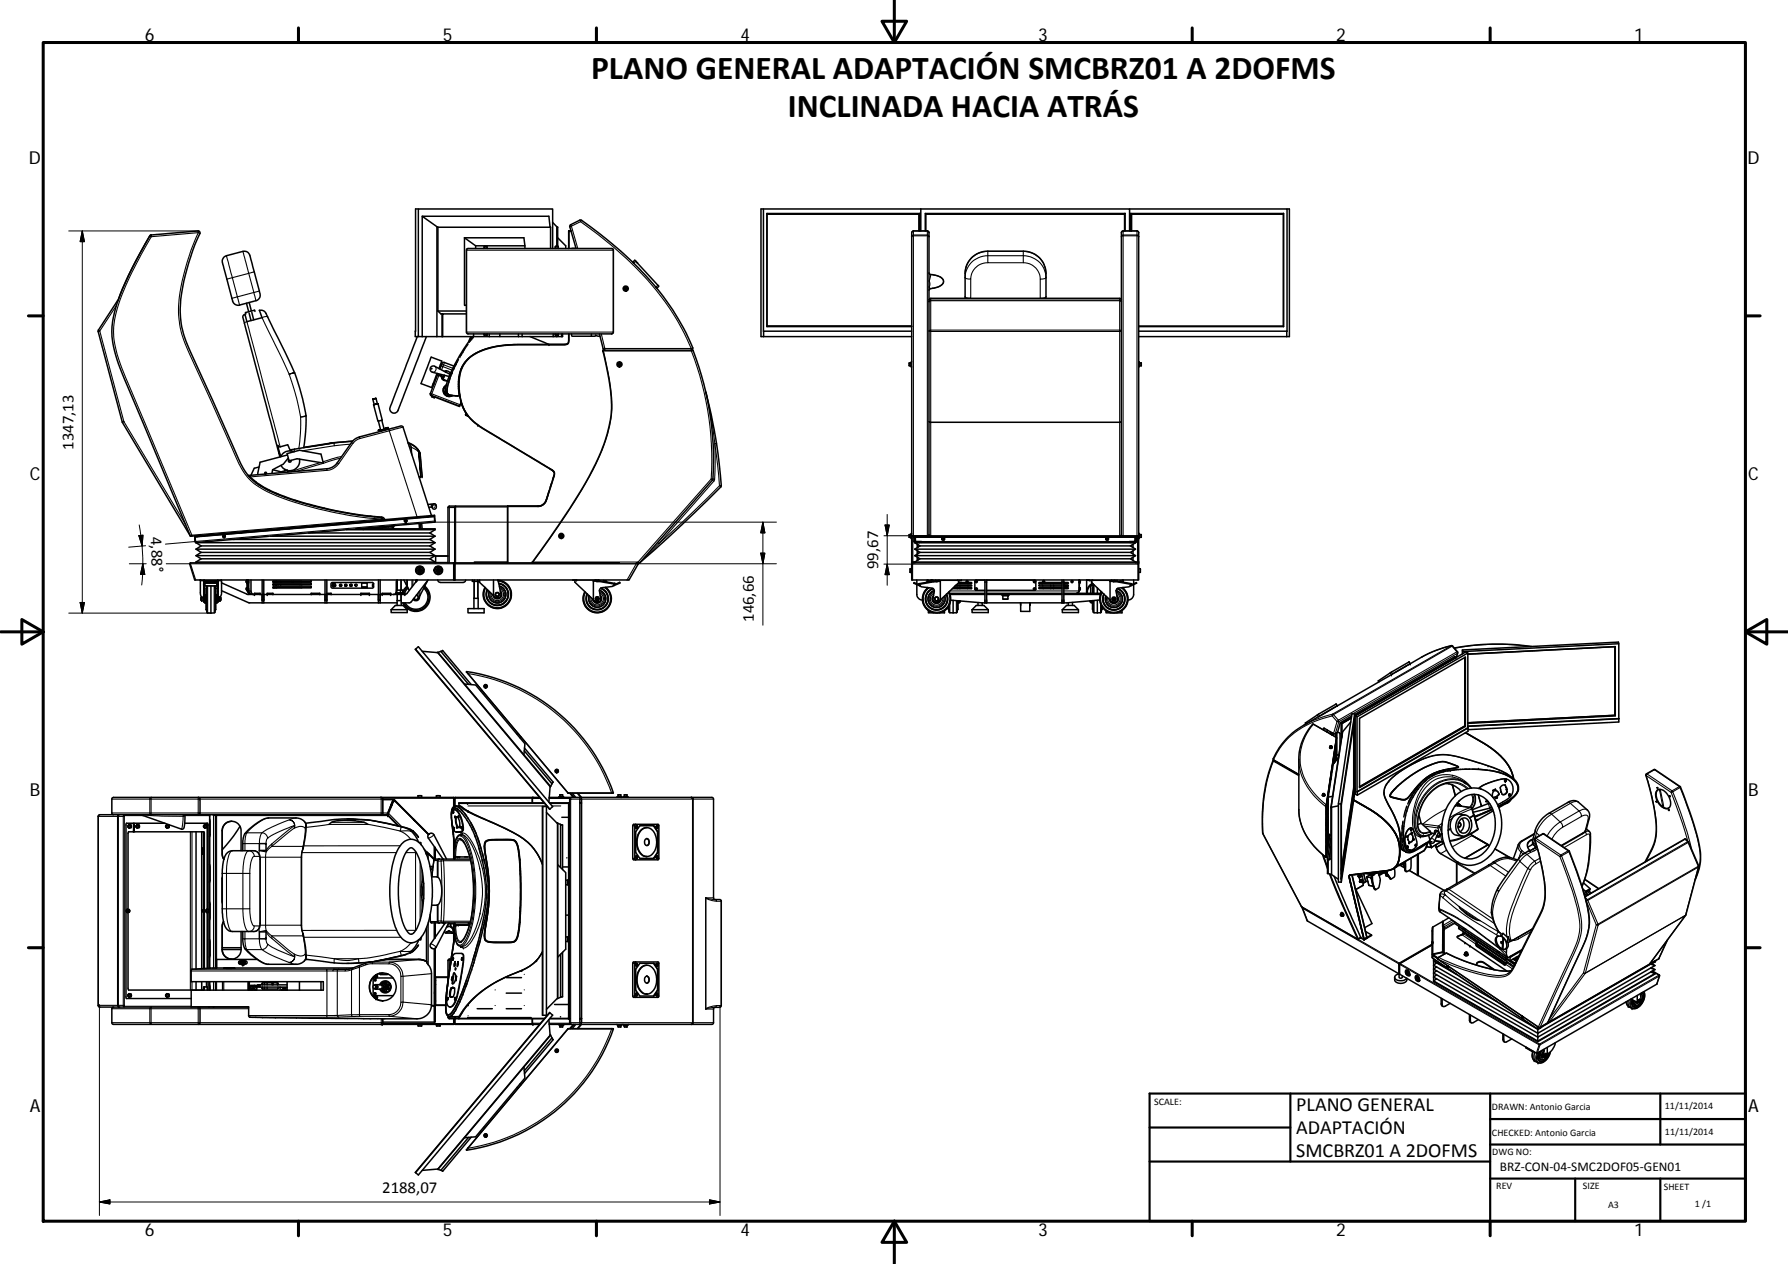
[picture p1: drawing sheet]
<svg xmlns="http://www.w3.org/2000/svg" width="420mm" height="297mm" viewBox="0 0 420 297" stroke-linecap="round" stroke-linejoin="round" font-family="sans-serif">
<defs><g id="words">
<g font-size="7.9">
<text x="138.9" y="18.5">PLANO GENERAL ADAPTACIÓN SMCBRZ01 A 2DOFMS</text>
<text x="185.1" y="27.5">INCLINADA HACIA ATRÁS</text>
</g>
<g font-size="4.7">
<text x="304.6" y="261.1">PLANO GENERAL</text>
<text x="304.6" y="266.5">ADAPTACIÓN</text>
<text x="304.6" y="271.9">SMCBRZ01 A 2DOFMS</text>
</g>
<g font-size="4.2">
<text x="34" y="9.6">6</text>
<text x="104" y="9.6">5</text>
<text x="174" y="9.6">4</text>
<text x="244" y="9.6">3</text>
<text x="314" y="9.6">2</text>
<text x="384" y="9.6">1</text>
<text x="6.8" y="38.7">D</text>
<text x="410.6" y="38.7">D</text>
<text x="7" y="112.9">C</text>
<text x="410.8" y="112.9">C</text>
<text x="7" y="187.1">B</text>
<text x="410.8" y="187.1">B</text>
<text x="7" y="261.3">A</text>
<text x="410.8" y="261.3">A</text>
<text x="34" y="290.4">6</text>
<text x="104" y="290.4">5</text>
<text x="174" y="290.4">4</text>
<text x="244" y="290.4">3</text>
<text x="314" y="290.4">2</text>
<text x="384" y="290.4">1</text>
</g>
<g font-size="3.9">
<text x="17.3" y="105.7" transform="rotate(-90 17.3 105.7)">1347,13</text>
<text x="35.4" y="126.2" transform="rotate(88 35.4 126.2)">4,88°</text>
<text x="206.4" y="133.7" transform="rotate(-90 206.4 133.7)">99,67</text>
<text x="177.2" y="146.2" transform="rotate(-90 177.2 146.2)">146,66</text>
<text x="89.8" y="280.4">2188,07</text>
</g>
<text font-size="3.1" x="352.5" y="275.2">BRZ‐CON‐04‐SMC2DOF05‐GEN01</text>
<g font-size="2.4">
<text x="271.2" y="259.7">SCALE:</text>
<text x="350.6" y="260.9">DRAWN: Antonio Garcia</text>
<text x="391.2" y="260.6">11/11/2014</text>
<text x="350.6" y="267">CHECKED: Antonio Garcia</text>
<text x="391.2" y="266.6">11/11/2014</text>
<text x="350.7" y="271.4">DWG NO:</text>
<text x="351.6" y="279.3">REV</text>
<text x="372" y="279.4">SIZE</text>
<text x="391" y="279.6">SHEET</text>
<text x="377.9" y="283.8">A3</text>
<text x="398.3" y="283.8">1 /1</text>
</g>
</g></defs>
<g fill="none" stroke="#000" stroke-width=".36">
<path d="M35.2 55.4a72.5 72.5 0 0 0-8.4 18.3 18.5 18.5 0 0 0 1 11.8l16.9 40.4M35.2 55.4l.3-.2 11.1-.9 .4 .3a50.9 50.9 0 0 0-4.7 18.7 22.9 22.9 0 0 0 2.6 9.8l11 24.4a13.2 13.2 0 0 0 7.9 8.1 91 91 0 0 0 26 6.1l.1 .3M35.2 55.4a108.4 108.4 0 0 0-7.6 15.3l-4.5 7v.2l5.6 21.3 16 26.7M98.3 49.1h-.6l-.1 30h.7v-30h31.6v9.3M99.2 50.8v28.3M102.7 53.3v25.8M102.9 53.4v19.7M109.1 55.9v15.9h.5M109.1 55.9l2.7 1.9M109.1 55.9h14l.2 1.9h-11.5M109.7 58.5h34.3l.1 .2-.1 19.6a8.7 8.7 0 0 1-3.6 .2l-30.7-.1-.1-.4v-19.2zM111.8 57.8v.6"/>
<path d="M113.7 58.4h.8M113.8 58.3v-.4h.6v.4M123.3 57.8v.6M129.3 53.4l-.3-2.6h-29.8l3.6 2.6h26.6v5M129.9 52.3l1.2 1.1v4.5M130.4 58.4h.8M130.5 58.3v-.4h.7v.4M130.8 53.3v4.6M131.1 55.9l1.8 1.9v.6M133.6 54.4h.6M133.7 54.3v4.1M134.2 54.3h-.6v4.1"/>
<path d="M135.4 58.4l-1.5-5.3 .2-.3 2.3-1.1a74.8 74.8 0 0 1 23.6 24.4l1.2 2.2 1.6 3.4v.4l-.4 .2M135.4 58.4h-1M179.4 49.1v28.7M180.2 50.2v26.6M180.2 50.2h36l-.2 .1h-35.8zM216 50.3v4M216.2 50.2v4.1M216.4 49.1h-37.6v30h35.4M216.4 49.1v5.2M216.4 49.1h49v5.2M217.4 50.2v4.1M217.4 50.2h47l-.1 .1h-46.7z"/>
<path d="M217.6 50.3v4M264.3 50.3v4M264.4 50.2v4.1M265.4 49.1h37v28.7h-34.8M265.7 50.2h35.9v.1h-35.7zM265.7 50.2v4.1M265.9 50.3v4M301.6 50.2v26.6M302.4 49.1h.6v30h-35.4M52.6 60.5l.6-.4 3.9-1a1.76 1.76 0 0 1 1.9 1.9l2.1 7.9a1.33 1.33 0 0 1-.9 1.8l-3.9 1a1.57 1.57 0 0 1-1.8-1.6l-2.2-8.1a1.46 1.46 0 0 1 .3-1.5zM57.9 71.3l.5 2M58.5 73.6l.5 1.7"/>
<path d="M58.6 71.1l.5 2M59.2 73.4l.4 1.8M59.9 73.2l-.1-.3-.8 .2-1.3 .3 .1 .4M98.1 79.1l-6.3 16.2a1.07 1.07 0 0 0 .4 1.7 1.07 1.07 0 0 0 1.5-1l6.5-16.9M98.3 79.1h16.7M102.9 73.1l.7 .7h.4M102.9 73.1h6.7M103.9 73.8v5.3M109.6 73.8h-5.6v5.3M110.6 79.1l-.5 1.2M111.1 79.1a32.2 32.2 0 0 0-6.4 12.1v.3a1.31 1.31 0 0 0 1.6 1.4l1.2 .1M111.3 78.5a2.46 2.46 0 0 1-1.1 1.9"/>
<path d="M113.7 78.5h.8M113.8 78.5v.5h.6v-.5M115 78.5v.6M117.5 78.5v.6h-2.5M121.8 78.5v.6M122.7 78.5v.6M124.6 79.1l4.4 1.8M130 78.5v.6M130.4 78.5h.8M130.5 78.5v.5h.6l.1-.5M130.8 79v.1M132 78.5v.6"/>
<path d="M132.2 78.5v.6h-14.7M133.6 78.5v1.9a.94 .94 0 0 1-1.2 .5h-10.8l-3 .2a13.8 13.8 0 0 0-9.1 3.7 9 9 0 0 0-1.6 7.3 10.5 10.5 0 0 0 6 8.9l16 9.6a1.13 1.13 0 0 1 .1 1.6l-1.7 5.4M133.7 78.5v1a1.17 1.17 0 0 1-.3 1.3 1.17 1.17 0 0 1-1.3 .2h-8.5a24.5 24.5 0 0 0-11.7 2.1 7.5 7.5 0 0 0-4 7.4 10.9 10.9 0 0 0 6.2 10.5l15 9a1.5 1.5 0 0 1 .9 2.4l-1.6 5.2M134.3 78.5v.4l.2 .1h5.3l.2-.2 1 .2M139 78.5v.5M140.9 78.5l.8 3.5 .4 .3M146.7 67.8h.1M146.7 67.7a.39 .39 0 0 1 .5-.3 .39 .39 0 0 1 0 .7 .39 .39 0 0 1-.5-.3M146.7 67.7h.1M146.7 67.7v.1M146.9 67.7h.2v.3h-.2zM148.9 61.8l-.2-.2 .5-.4 5.6 6.1-.5 .4-.2-.2"/>
<path d="M148.9 61.8v.1M149.4 61.4h.1M149.5 61.4l.3 .4M179.4 77.8h.1M214.2 76.6h-34v.2h34M214.2 77.8h-34.8v1.3M218.3 64.1l.4 .4a3.7 3.7 0 0 1 2.9 1.2 1.21 1.21 0 0 1-.9 1.6l-2.2 .6-.2 .3M218.3 70.5l.4-.4h44.4l.4 .4M245.7 70.1l.1-5.9a5.2 5.2 0 0 0-5.3-5.2h-8.4a5.2 5.2 0 0 0-5.3 5.2v5.9M267.6 76.6h34v.2M267.6 76.8h34M302.4 77.8v1.3"/>
<path d="M87.6 93.8l.3 1.3M87.8 95.1l1-.2zM88.4 93.6l-.8 .2 .8-.2 .3 1.3M88.8 94.9l1 3.8-.6 .2-.4 .1-1-3.9M88.9 99l.5 1.9M89.7 98.7l.5 2M101.8 90.2l.2 .1M102.1 93.3l5.9 2.2 .4-1M102.8 88.1l.9 .3M102.8 88.1l-1.7 4.5 .4 .5v.2l.5 .2 .1-.2M102.9 87.8l-.1 .3M103.2 86.6l.6-1.7-2.5-1-2.4 6.2 2.5 1 1.3-3.3"/>
<path d="M103.3 88.2l.4 .2M103.5 85.7l.2 .1M103.7 88.4a1.13 1.13 0 0 0 1.5 1.1M103.7 88v.4M103.9 88.9h.1M103.9 88.9l.1 .1M104 88.8l-.1 .1M104 88.8h.1M104.1 88.5l-.2-.1-.2 .2M104.1 88.5l-.1 .3M104.2 88.5l-.2 .6M104.2 88.9l.2-.7-.3 .9 1 .4"/>
<path d="M104.2 91.3h.1M104.2 89.2l.1 .2M104.3 89.3h.1M104.3 88.2l-.2 1M104.4 87.3l.7-.1 .7 .5M104.5 92l.1 .4 .3-.1M104.5 92h.1M104.7 87.2l-.1 .2M104.8 91.9l-.3 .1M104.8 90.7a1.25 1.25 0 0 0-.3 1.7 1.25 1.25 0 0 0 1.5 .5M104.9 87.2l-.1 .2M104.9 90.5a1.44 1.44 0 0 0-.6 2 1.44 1.44 0 0 0 2 .5 1.42 1.42 0 0 1-1.9-.5 1.42 1.42 0 0 1 .5-2"/>
<path d="M105.1 92.4h.1M105.1 91.2l-.1 .9M105.1 90.9l-.1 1.3 .3 .4M105.2 92.5v.1M105.3 92.6h.1M105.3 92.6l.4 .2M105.3 92.7h.1M105.6 89.3l-.2 .6M105.8 88l-3.6-1.9a.75 .75 0 0 0-1.1 .4 .75 .75 0 0 0 .5 1l3.9 1M105.8 88.8l-.1 .2M105.8 92.9l.7 .1M105.9 88.3l-.1 .2"/>
<path d="M106.1 87.8l-.1 .3M106.2 87.5l-1.1 3.5M106.3 87.4l-.1 .2M106.6 93h.9M106.7 86l-2.3-.8a.79 .79 0 0 0-.8 .8l-.2 .7M107.2 85.6l-.8 1.6M107.5 93l.5 .1M107.7 84.5l-.7 1.3M107.8 90.7v.3M107.8 89.4v.5M107.9 92.2l.1 .6M108 93.1l.1 .4"/>
<path d="M108 92.6v.3M108.2 94l.5 1.7 1 1.7M108.6 95.1v.1M108.7 86.1l-.3 .7M109.4 85.1l-.3 .3M109.4 81.7l-1.3 2.2M109.4 97.4l.1 .2M109.5 97.6l.5 .2M109.5 97.5v.1M109.5 97.1l-.1 .3M109.6 97.2l-.1 .3M109.6 97.3l-.1 .2"/>
<path d="M110 80.9l-.5 .7M133.4 80.7l-.8 .2h-3.7M141.7 82.4h.1M141.7 82.4v.1a54.5 54.5 0 0 1 2 13.5 37.7 37.7 0 0 1-5.3 16.1 278.2 278.2 0 0 1-13.3 20.1l.1 .1M145.2 85.6h.1M145.2 85.5a.4 .4 0 0 1 .6-.3 .4 .4 0 0 1 0 .7 .4 .4 0 0 1-.6-.3M145.2 85.5h.1M145.2 85.5v.1M145.5 85.4l.3 .2-.1 .2-.3-.2zM162.5 82.3h-20.8v.1M162.5 82.3h.3a69.2 69.2 0 0 1 4.6 30.5l-17 19.4M165.9 92.1l.1 .4a114.7 114.7 0 0 1 3.4 21.8l-9.4 9.2-9.6 8.7"/>
<path d="M214 85.3h-.4v.6l.4 .1M214.1 85.2v.8M214.2 85v1.2M267.6 85v1.2M267.7 85.2l.1 .3M267.8 85.6l-.1 .4M267.8 85.5v.1M267.8 85.6h-.1M267.8 85.5l-.1 .1M267.8 85.3h.4v.7h-.4M58.3 111.7h.1M58.4 111.7l19.2-1.7 1.4-.9 3.8-5.4 .6-.5 1.1-.5 9.3-2.5a.69 .69 0 0 1 .9 .2l6.7 20.8"/>
<path d="M58.4 111.7l.1 .2a17.9 17.9 0 0 0 6.2 3.9 91.2 91.2 0 0 0 25.4 5.8l.3 .5M58.6 111.9h-.1M58.8 112.1l-.1 .1M60.2 113.3v.2M60.9 109.7l-1.2 .3-.7 1.7M60.9 113.8l-.2 .1M61.1 114h-.2M61.3 114.1l.1 .2M62.5 114.7l-.2 .1M62.5 111.4l.1-.2a.22 .22 0 0 0-.2-.2 .22 .22 0 0 0-.2 .2 .22 .22 0 0 0 .2 .2M62.9 115l.1 .2M63.3 115.2v.1"/>
<path d="M64.1 110.4l1.9 .5 1.5-.4 .1 .4M65 116h-.2M65.2 116.2h.2M66 109.4l.5 .6 .9 .5M66.9 116.7v.2M66.9 110.3l.1 .3M67.5 106.6l2.9-.8 5 .9 .6 2.1-6.2-1-1.9 .5zM67.5 110.5l.2 .1M67.6 106.9l-6.5 1.7-.5 2.9M67.7 107.6l-1.1 1.5-2.5 1.3-.2 .9M67.8 108.1a.34 .34 0 0 0 .2 .5 .34 .34 0 0 0 .4-.4M68.2 105.8l-.6-1.3-1.8 .5-.5-.3 .7 2.5"/>
<path d="M69.1 106.2a2.39 2.39 0 0 0-3.2 1.1M69.5 117.6h-.2M69.9 117.7l-.2 .1M70.4 107.9a2.37 2.37 0 0 1-2.5 2.7M71.4 105.2l.1-.9a24.5 24.5 0 0 0-1-13 71.3 71.3 0 0 0-6.1-13.6l-1.8-3.9a1.35 1.35 0 0 0-1.7-.9l.7 1.8-3.6 .9-.4-1.6a.39 .39 0 0 0-.5 0 .39 .39 0 0 0 0 .5l8.7 32.9M73.8 118.8v.1M74.1 118.9v.1M77.3 104.3l.6-.2 5-.4-4.4 .4-10.3 1.7M77.8 104.1l-6.4 1M89.1 101.2l1.5-.4 .1 .1-1.5 .4-.1-.1M89.2 101v.1M89.2 101h-.1"/>
<path d="M89.4 100.9h.1M89.4 100.9l-.3 .1M89.5 101.2v.1M90.2 100.7h.1M90.3 100.9l-1.4 .3 .2-.2M90.3 101v.1M90.7 100.7v.1M90.7 100.6v.1M90.7 100.7h.1M91 100.5l-.8 .2M91 100.5h.1M91.2 100.5l-.6 .1 .5-.1"/>
<path d="M91.2 100.5v.1M91.2 100.6l-.9 .3M95.9 104a4.1 4.1 0 0 1 2.6 2.1l-.3-.5a5.4 5.4 0 0 0-2.3-1.5M98.4 106l.3 .5 .5 5.5h-.7M101.5 119.1l-.7 .1M101.6 118.6l.5-.2a.61 .61 0 0 1 .4 .8l-.1 .3-.4 .2a.71 .71 0 0 1-.4-1.1zM101.7 118.5l-1.1 .1M119.3 118.9v13.4M126.4 118.9h-19.3l-.2 .2M128.3 117.6a1.88 1.88 0 0 1-1.9 1.3M128.3 117.6a2.06 2.06 0 0 1-1.9 1.3M128.4 117.6a2.06 2.06 0 0 1-2 1.4h-7.1"/>
<path d="M129 115.4l-.7 2.2M129.3 110.2l.9 .8M129.6 113.6l-.3 .9M130.2 111.7l-.3 .8M44.7 125.9l.2 .1M45.8 126.4v.5M45.8 126.4h.1M45.8 126.9h.1M45.8 126.2l.1 1.1M45.9 127.3l.2 .2M45.9 127.3v.1M46.1 132.1h56.1"/>
<path d="M46.1 127.5l1.2 .8M46.1 129.1l1.2 .7M46.1 130.6l1.2 .7M46.1 127.5h56.1M46.1 129.1h56.1M46.1 130.6h56.1M46.1 132.1v.2M46.2 126.1l.1 .1M47 136.3l.1 .1M47.1 126h.8M47.3 128.3h53.7M47.3 129.8h53.7"/>
<path d="M47.3 131.3h53.7M47.3 128.3l-1.2 .8M47.3 129.8l-1.2 .8M47.3 131.3l-1.2 .8M47.9 137.8h.1M48 136.3v.1h-.9v-.1v.1v3.2l.3 .8M48 137.2v4.3h-.1v-4.3h.2M48.1 136.5h3.2v1.3M48.1 136.5v.3l.8 .1M48.1 136.9h2.9v.8h-2.9zM48.1 137.1h2.9M48.1 136.5h-.2v.8h.2"/>
<path d="M48.1 137.5l-.1 .1M48.2 139.8v1.9M48.2 139.8h-.1v1.9h.1M48.4 139.7l-.2 .1M48.6 138.2h-.2v5.1h.2M48.6 137.7v6.2l.1 .1 .9 .1M49.6 137.7v6.4M50.2 125.5v.3l-4.4 .3v-.2M50.5 137.7l.1 .4M50.6 138.1l-.1 5.8-.2 .1-.7 .1M50.6 138.1l.5 .3M50.6 138.2h.1v5.1h-.1"/>
<path d="M50.7 139.7l.2 .1M50.9 139.8h.1v1.9h-.1M50.9 139.8v1.9M51 136.5v.3l-.7 .1M51 137.2h.3v.1h-.3M51 137.5l.1 .1M51.1 137.8h.2M51.1 137.8v3.7h.2v-.7M51.1 137.2v.6M51.1 136.3v.1h.9v-.1M51.3 137.8v3M52 136.3l.1 3.3-.5 1.1"/>
<path d="M52.1 138.8l6.4 2.9h34.8M52.1 137l6 2.7h3.5M52.6 126l.1 .1zM54.7 126.8h46.3M56 125.2h.8M58 136.4l-.2 .4 .3 .1M58 138.1l-.2 .4 .2 .1M58 138.1h.1M58 138.6h.1M58 136.4h.1M58 138.4v.2M58 138.1v.3"/>
<path d="M58 138.1v.5M58 136.4l-.1 .4 .1 .1M58.1 136.4v.3M58.1 138.4h-.1M58.1 136.9v1.8M58.1 136.3v.1M58.1 136.4v.5M58.1 136.7v.2M58.1 138.9h.3M58.1 138.9l.1 .3 .5 .2-.2-.3M58.1 136.3v2.6M58.4 138.9l.1 .2"/>
<path d="M58.4 138.9v-2.6l.1 2.8M58.7 139.4h.4M59 136.3v2.7l.2 .5 .5 .2M59.5 139.6v.1M59.8 139.4v.3v-.3h1.3v.3M61.1 139.4v.3M61.6 139.7v1.3M61.6 136.3v3.4M62 139.7h14.4M62 139.7v1.3M62 136.3v3.4M62.8 139.4v.3v-.3h1.3v.3v-.3"/>
<path d="M63.1 126l-16.8 1.5M63.5 126h38.7M64.1 138.1l6.8 .1M64.1 137.4h6.8v.1M64.1 136.6h6.7l.1 .2M64.1 137.2h9v.3h-9zM64.1 136.5h9v.3h-9zM64.1 137.9h9v.3h-9zM64.2 136.6v.2M64.2 137.4v.1M64.2 138.1v.1M64.3 136.6v.2"/>
<path d="M64.3 137.4v.1M64.3 138.1v.1M64.5 136.6v.2M64.5 137.4v.1M64.5 138.1v.1M64.8 137.4h.2M64.8 136.6v.2M64.8 138.1v.1M64.9 124.5h.8M65 136.7h-.2h.2M65 136.6v.2M65 138.1v.1"/>
<path d="M66 136.6v.2M66 137.4v.1M67.3 124.3h.8M68.6 136.6v.2M69 136.6v.2M72.5 125.2h28.5M73.1 139.4v.3v-.3h2.1v.3l-.1-.3M76.4 139.7v1.3M76.4 136.3v3.4M76.8 139.7v1.3M76.8 139.4h1v.3M76.8 136.3v3.4"/>
<path d="M76.8 139.7h8v-.3h2v.3M77.8 139.4v.3M77.9 137l9.6-.1 .3 .2v.8l-.3 .3h-9.4l-.3-.3zM78 137.6h.9M78.1 137.7h.7M78.1 137.3a.42 .42 0 0 1 .7 0 .42 .42 0 0 1-.2 .6l-.5-.1zM78.5 137.2h.2M78.5 137.1v.2l-.3-.1M79.8 137.6h.5M79.9 137.7h.4M80.9 124.5l-16.8 1.5M81 137.6h.5"/>
<path d="M81.1 137.7h.3M81.3 124.5h20.9M82.2 137.6h.5M82.7 137.3v.4h-.4M83.6 124.3h18.6v.2M84.8 139.4v.3h2M85 137.9h1.3M85 137h1.3v1h-1.3zM86.7 122.6v.1M86.8 139.7h2.1M86.8 139.4v.3M87.7 137.2l-.2 .6 .3 .1"/>
<path d="M87.7 137.2h.1M88.1 121.4v.1M88.1 122.5v.1M88.7 124.3h.5M88.9 139.7v1.3M88.9 136.3v3.4M89.2 123.8v.5M89.2 124l-3.1 .3M89.2 124l-3.9 .3M89.3 139.7v1.3M89.3 139.7h5.8M89.3 136.3v3.4"/>
<path d="M89.5 122h.4l-.1 .2M89.5 123.8v.5M89.8 122.2l-44.9 3.8-.2-.1M89.8 122.2l12.3-1.1v.2l-51.8 4.5-.1-.3M89.8 123.8v.5M89.8 124l2.2-.2 .2 .2 .1 .3M89.8 139.4v.3v-.3h2v.3v-.3M91.4 123.8h-.1M92 123.7l.3 .4M92.5 124.3l-.1-.6h-.1v.6M92.6 123.5v.2l-2.8 .2M93 139.4h2.1v.3"/>
<path d="M93.1 139.4h.8M93.1 139.3v.1M93.1 138.7h1.5v.6l-.4 .1M93.2 138.7v.7M93.2 136.3l-.1 2.9-.1 .3-.5 .2M93.3 136.3v2.4M93.3 139.7v1.4M94.1 138.7v.7M94.3 136.3v2.4M94.3 139.7v2.6M94.3 139.3v.1M94.4 139.3v.1"/>
<path d="M94.6 139.3l-.1 .1M94.9 136.3l.8 1.6M95.2 122.3l.2 .1zM95.6 137.7l-1 1.4M95.7 137.9l.5 .8M95.8 138l-.5 .5-.5 .9M95.9 138.2l-.9 1.2M97.7 136.5l.1 .1M97.7 136.5h.1M97.8 136.6v.1M97.8 136.5v.1M97.8 136.7h.1"/>
<path d="M97.8 136.4v.1M97.8 136.7h-.1M97.8 136.4l.1 .1M97.8 136.5h-.1M97.8 136.4h.1M97.8 136.6h.1M97.9 136.5h.1M97.8 139.8h.2l.3 .6-.3 .5h-.6l-.1-.3M97.9 136.4h.1M97.9 136.4h-.1M97.9 133.8l-.2 .3 .2 .3M98.1 133.2h1.2"/>
<path d="M98.1 136.3l-2.5 3.3-.5 .1M98.5 123l.1 1.3 .3-.1M98.5 133.9h.3l.1 .2-.1 .2h-.3zM98.8 123l.1 1.2M99.1 134.2h.1M99.1 134.1h.1M99.1 123l.1 1.2h-.3M99.2 134.1a.5 .5 0 0 0-.8-.4 .5 .5 0 0 0 0 .9 .5 .5 0 0 0 .8-.4M99.2 134.1v.1M99.4 133.7l.3 .2M99.6 138.2a2.83 2.83 0 0 1-.1 4.4 2.83 2.83 0 0 1-4.3-.9M99.6 134.4l-.2 .1"/>
<path d="M99.7 138a3.1 3.1 0 0 1-.1 4.8 3.1 3.1 0 0 1-4.7-1.1M99.8 137.7a3.3 3.3 0 0 1 0 5.3 3.3 3.3 0 0 1-5.1-1.3M99.8 121.5l.1 .1M100.3 121.5h.1M100.5 136.4l-1.8 3.6a.91 .91 0 0 1-.5 .8 .91 .91 0 0 1-1-.1M100.6 136.3l-3.9 5.1-.4 .3h-2M100.7 121.4l-.2 .1M101 126.8l1.2 .7M101 128.3l1.2 .8M101 129.8l1.2 .8M101 125.2l1.2 .8M101 131.3l1.2 .8"/>
<path d="M102.1 121.4l-56.3 4.8 .1 1.1M102.1 121.4v1M102.1 122.4l.1 .3-18.5 1.6M102.2 122.6h.1M102.2 124.5l-1.2 .7M102.2 126l-1.2 .8M102.2 127.5l-1.2 .8M102.2 129.1l-1.2 .7M102.2 130.6l-1.2 .7M102.2 122.4v.2M102.2 132.1v.2M102.3 133.8l-.2 .3 .2 .3"/>
<path d="M102.4 133.2h1.2M102.9 136.3l.1 .4 .5 .2h5.3l.5-.2 .2-.4M102.9 133.9h.2l.1 .2-.1 .2-.3-.2zM103.4 134.2h.1M103.4 134.1h.1M103.5 134.1a.51 .51 0 0 0-.8-.4 .51 .51 0 0 0 0 .9 .51 .51 0 0 0 .8-.4M103.5 134.1v.1M103.7 133.7l.3 .2M103.9 134.4l-.2 .1M105.3 130.6h-2.9v1.7M105.3 132.3v-13l.3-.4h1.3v13.4M106.6 132.3l.2 .2"/>
<path d="M106.8 132.5v3.8M106.9 132.3h.1M106.9 132.3h-62.1l-.2 .2 1.2 3.8h61M107 132.3l-.2 .2M107 132.3h38.6M111 136.3v.3h1.7v-.3M111.4 136.6v6.4M111.4 136.3v.3M112.3 136.3v.3M112.3 136.6v4M112.4 136.6l3.6 3.3M116 136.3v3.6"/>
<path d="M117 136.3l.7 3.6a.99 .99 0 0 1-1.7 0M117 136.3a3.3 3.3 0 0 1 3.2 4 3.3 3.3 0 0 1-4.5 2.5 3.3 3.3 0 0 1-1.7-4.8M117.2 137.1a2.64 2.64 0 0 1 2.2 3.2 2.64 2.64 0 0 1-3.4 1.9 2.64 2.64 0 0 1-1.5-3.6M117.2 139.5v.4M117.2 139.5a.42 .42 0 0 0-.6-.1 .42 .42 0 0 0 0 .6 .42 .42 0 0 0 .6-.1M117.2 139.5l.2 .2-.2 .2M117.2 139.5l-.1-.2h-.5a.45 .45 0 0 0-.1 .6 .45 .45 0 0 0 .7 0M117.2 137.2a2.57 2.57 0 0 1 2.1 3.1 2.57 2.57 0 0 1-3.3 1.8 2.57 2.57 0 0 1-1.5-3.5M117.4 137.7a2.01 2.01 0 0 1 1.4 2.5 2.01 2.01 0 0 1-2.6 1.4 2.01 2.01 0 0 1-1.2-2.6M117.6 138.9a1.07 1.07 0 0 1-.2 1.7 1.07 1.07 0 0 1-1.6-.8M117.6 139.1a.93 .93 0 0 1-.3 1.4 .93 .93 0 0 1-1.3-.6M119.3 132.1h-7.8v.2"/>
<path d="M131.5 125.9h.1M131.6 125.9h-.1M131.7 125.8h.2l.1 .2-.1 .1zM134.6 136.3h.9M135.1 136.3a1.74 1.74 0 0 0 1 1.5l3.3 3.1M139.8 136.3h.9M140.1 136.3v.2M140.2 136.5h.9l3.4 .6-.1 .2-4.2-.6zM140.2 136.5h-.8v4.4M140.9 138.7a2.01 2.01 0 0 1 1.4 2.6 2.01 2.01 0 0 1-2.6 1.3 2.01 2.01 0 0 1-1.3-2.6M141 139.9a1.08 1.08 0 0 1-.2 1.7 1.08 1.08 0 0 1-1.5-.8M141.1 138.2a2.57 2.57 0 0 1 1.6 3.4 2.57 2.57 0 0 1-3.3 1.4 2.57 2.57 0 0 1-1.4-3.4"/>
<path d="M141.2 138.2a2.64 2.64 0 0 1 1.6 3.5 2.64 2.64 0 0 1-3.5 1.4 2.64 2.64 0 0 1-1.3-3.5M142.3 138a3.3 3.3 0 0 1 .8 4.6 3.3 3.3 0 0 1-4.5 .9 3.3 3.3 0 0 1-1.2-4.5M142.4 136.7l-.6-.1v-.2l.6 .1 .2 .3M144.3 137.4l1.3-.6 .1 .2-1.6 .6M144.5 137.1l-.6 .7-2.5 .3-.4 .3-.1 .5 .3 2a.98 .98 0 0 1-.9 .6 .98 .98 0 0 1-.9-.6M149.7 132.3l.2 .3-2.1 3.7h-41M150.4 132.2l-.8 .1M214 125.6h-.4v.6l.4 .1M214.1 125.5v.8M214.2 125.8v-71.1l.4-.4h3.3l.4 .2v71.3M214.2 133.6l-.4 .1 .1 .8h.3M214.2 125.8v6.3l.2 .2"/>
<path d="M214.2 125.8l.3 .2h3.4h.3l.1-.2M214.2 125.3v1.3M214.4 132.3l-.2 .2v3.8h53.4v-3.8l-.2-.2M214.4 132.3h53M214.7 126l.1 .3M214.8 126v.2M214.8 126.1h52.2l-.1 .1M214.9 126.1v1.2l1.2 .1v.1l-1.2-.1-.1-1.2h.2M215 132.1v.2M215 127.5h51.8M215 127.5l1.2 .8M215 129.1h51.8"/>
<path d="M215 129.1l1.2 .7M215 130.6h51.8M215 130.6l1.2 .7M215 132.1h51.8M215 126.1v.1M215 127.5h.1M215.1 126.1l-.1 .8 .1 .2M215.1 126.2h51.6zM215.1 126.2v1.1h1.4v.2M215.4 127.3l-.1 .1M215.4 137.4v2.3a1.38 1.38 0 0 0 1.4 1.3M215.4 136.3v.9"/>
<path d="M215.6 129.4v.8M215.6 130.9v.8M215.6 127.9v.8M215.6 131v.7M215.6 127.9v.7M215.6 129.5v.7M216 137.2l3.5-.7 .7 .2-4.2 .6zM216 137.2l.5 .7 2.5 .3 .4 .3 .2 .5-.4 1.8a.91 .91 0 0 0 .8 .8 .91 .91 0 0 0 1-.6M216.1 137.5l-1.3-.6-.1 .2 1.6 .6M216.2 128.3h49.5M216.2 128.3l-1.2 .8M216.2 129.8h49.5"/>
<path d="M216.2 129.8l-1.2 .8M216.2 131.3h49.5M216.2 131.3l-1.2 .8M217.9 136.3v.4M217.9 138.1v.1M218.1 138.1a3.3 3.3 0 0 0-.8 4.5 3.3 3.3 0 0 0 4.5 1 3.3 3.3 0 0 0 1.2-4.5M218.1 136.3v.3M218.1 136.8h.1M218.1 136.8l.5-.1v-.2l-.6 .1-.2 .2M218.3 125.9h.1M218.3 125.8l.3 .2h44.6l.3-.2M218.8 136.4h.1"/>
<path d="M218.8 136.3l-.1 .4M218.9 136.4v.3M218.9 136.3v.4M218.9 136.4h.1M219.2 136.5h.1M219.2 138.3a2.63 2.63 0 0 0-1.5 3.4 2.63 2.63 0 0 0 3.5 1.5 2.63 2.63 0 0 0 1.3-3.6M219.2 136.3v.3M219.3 138.3a2.56 2.56 0 0 0-1.6 3.4 2.56 2.56 0 0 0 3.4 1.4 2.56 2.56 0 0 0 1.3-3.5M219.4 140a1.07 1.07 0 0 0 .2 1.7 1.07 1.07 0 0 0 1.6-.9M219.6 138.8a1.99 1.99 0 0 0-1.4 2.5 1.99 1.99 0 0 0 2.5 1.3 1.99 1.99 0 0 0 1.3-2.5M219.8 136.3v.1h.9v-.1M220.2 136.6h.8v4.4"/>
<path d="M220.2 136.6h.8M220.3 136.4v.2M221.4 126.6a.26 .26 0 0 1 .3-.2 .26 .26 0 0 1 .1 .4 .26 .26 0 0 1-.4-.1 .27 .27 0 0 1 .2-.3 .27 .27 0 0 1 .3 .2M221.6 126.6h.1M221.6 126.7h.1zM221.6 126.6l.1 .1M221.7 126.7h.1M223.1 139.4h8.3M223.2 139.7h8.2M224 138.1h4.2l.2 .1-4.6 .1M224.7 137.5h3.5l.2 .2h-4M224.9 138.1v.2"/>
<path d="M224.9 137.5v.2M225 136.3l.1 .1h.8v-.1M225.3 136.4v.5M225.3 136.9h1.8M225.3 136.9l-4.3 4.1M225.6 137.5v.2M225.6 138.1v.2M227.2 136.6l.1 .1zM227.3 136.9h.9l.2 .2-3.4 .1M227.4 138.1l-.1 .2M227.5 137.5l-.1 .2M227.9 136.9l-.2 .3"/>
<path d="M229.4 136.6l.1 .1zM229.4 138.3l.1 .2zM229.4 136.3l-.3 .3v2l.3 .1h2M231.4 136.3v5.4v-.7M231.8 136.3v5.4v-.7M231.8 139.7h17.8M231.8 139.4h17.8M235.4 139.7v.1h1.7v-.1M235.6 139.8v.2h1.3v-.2v.2M236.9 139.8v.2M243 136.6l.1 .1zM243 138.3l.1 .2z"/>
<path d="M243.2 136.3l.2 .2v2.1l-.1 .1h-11.5M244.6 136.9l.2 .3M245 137.5l.1 .2M245.1 138.1v.2M245.2 136.9h-1l-.1 .2 5.5 .1M245.2 136.6l.1 .1zM245.4 136.9h4.2M246.9 138.1v.2M246.9 137.5v.2M247.6 138.1v.2M247.6 137.5v.2M249.6 136.3v5.4v-.7"/>
<path d="M249.6 137.5l-5.5 .1 .1 .1h5.4M249.6 138.1l-5.5 .1 .1 .1h5.4M250 139.7h8.6M250 136.3v5.4v-.7M250 139.4h8.7M250 136.9l1 .1-.1 .2h-.9M250 137.5l1 .1-.1 .1h-.9M250 138.1l1 .1-.1 .1h-.9M250 137.5v.2M250.1 137.5v.2M250.3 137.7h.6M250.3 137.7h.5"/>
<path d="M250.3 137.7h.1M250.3 137.5v.2M250.8 137.7h.2M250.8 137.5v.2M251.9 136.6l.1 .1h-.1zM253.6 136.3h.1M253.6 138.7h.1M253.6 138.9l-.1 .3-.4 .2zM253.6 136.3v2.6M253.6 136.4h.1M253.6 136.3v.1M253.6 138.5v.2"/>
<path d="M253.6 138.1h.1M253.6 138.6h.1M253.7 136.4l.1 .4-.1 .1M253.7 138.1v.5M253.7 136.4h.1M253.7 136.4l.2 .1-.2 .4-.1-.5M253.7 138.1l.2 .4-.2 .1M255.4 136.3l-.1 2.9M255.4 136.3h.5M255.9 136.3v.1h.9v-.1M256.3 137.5v1.9M256.4 137.5v.1h.5"/>
<path d="M256.5 136.4v.5l4.3 4.1M256.7 137.1a2.38 2.38 0 0 0-1.3 2.3M256.8 137.2a2.22 2.22 0 0 0-1.3 2.2M256.8 138.1l-.1 .1v1.2M257 137.4l-.1 .2-.1 1.8M257.9 138.2v1.2M259.9 126.6a.27 .27 0 0 1 .4-.2 .27 .27 0 0 1 .1 .4 .27 .27 0 0 1-.5-.1 .27 .27 0 0 1 .2-.3 .27 .27 0 0 1 .3 .2M260.1 126.6h.1M260.1 126.7h.1zM260.1 126.6l.2 .1M260.2 126.7h.1M260.8 136.6h.8"/>
<path d="M261.2 136.3v.1h.8v-.1M261.5 136.4v.2M261.6 136.6h-.8v4.4M261.8 136.4v.1M262.3 138.8a2 2 0 0 1 1.3 2.5 2 2 0 0 1-2.5 1.4 2 2 0 0 1-1.2-2.6M262.5 140a1.07 1.07 0 0 1-.3 1.7 1.07 1.07 0 0 1-1.5-.9M262.5 136.6l-.9 .1 4.3 .6v-.1M262.5 136.6l3.4 .6M262.5 136.3v.3M262.6 138.3a2.56 2.56 0 0 1 1.5 3.4 2.56 2.56 0 0 1-3.4 1.4 2.56 2.56 0 0 1-1.3-3.5M262.6 138.3a2.62 2.62 0 0 1 1.6 3.4 2.62 2.62 0 0 1-3.5 1.4 2.62 2.62 0 0 1-1.3-3.5M263.5 125.9h.1"/>
<path d="M263.5 125.8l.4 .2h3.4l.3-.2M263.7 136.3v.3M263.7 136.8h.1M263.7 138.1a3.3 3.3 0 0 1 .8 4.5 3.3 3.3 0 0 1-4.5 1 3.3 3.3 0 0 1-1.2-4.5M263.8 136.8l-.6-.1v-.2l.6 .1 .2 .2M263.9 136.3v.4M263.9 138.1v.1M265.7 137.5l1.3-.6 .1 .2-1.6 .6M265.9 137.2l-.6 .7-2.4 .3-.5 .3-.1 .5 .3 2a.98 .98 0 0 1-.9 .5 .98 .98 0 0 1-.9-.5M266.2 127.9v.8M266.2 129.4v.8M266.2 130.9v.8"/>
<path d="M266.4 137.4v2.3a1.34 1.34 0 0 1-1.3 1.3M266.4 136.3v.9M266.4 127.3l.2 .1M266.7 126.2v1.1h-1.3v.2M266.8 126.1l-.1 1M266.8 127.5l-1.1 .8 1.1 .8-1.1 .7 1.1 .8-1.1 .7 1.1 .8M266.8 132.1v.2M266.8 126.1v.1M267 126v1.4l-.1 .1h-1.2v-.1l1.2-.1v-1.2M267.6 125.8v6.3l-.2 .2M267.6 125.8v-71.1l-.4-.4h-3.3l-.2 .1-.2 .3v71.1M267.6 133.6l.4 .1v.8h-.4"/>
<path d="M267.6 125.3v1.3M267.7 125.5l.1 .4M267.8 125.9l-.1 .4M267.8 125.9h.1M267.8 125.9l-.1 .1M267.8 125.9h-.1M267.8 125.6h.4v.7h-.4M47.3 140.5v.5M47.3 141h.1M47.3 140.5h.1M47.4 140.3v.5M47.4 140.8v.4"/>
<path d="M47.4 140.8h.5M47.4 141.2h.5M47.9 140.3h-.5v.9M48 141h.1M48 140.5h.1M48.1 140.4v.7M48.2 141.7l.2 .1M50.9 141.7l-.2 .1M51 140.4h.1M51 141.1h.1M51.1 141h.1M51.1 140.5h.1"/>
<path d="M51.1 140.4v.7M51.3 141.2h.3M51.3 140.3h.3M51.3 140.8h.3M51.6 140.8v.4M51.6 140.3v.9M51.6 140.3v.5M51.6 140.8h.1v.4M51.7 140.8v-.4l.1 .8h-.2M51.8 141h.1M51.8 140.5h.1M51.8 140.5v.5"/>
<path d="M61.6 141h.4M61.6 141v.7M62 141v.7M76.4 141h.4M76.4 141v.7M76.8 141v.7M88.9 141h.4M88.9 141v.7M89.3 141v.7M91.9 143.3h3.8M91.9 143.3l1-1h1.8l1 1M91.9 143.3v.7h3.8v-.7"/>
<path d="M94.3 141.1h-1v1.2M97.7 152.5l.6-.5 31.6 37.6-.7 .5zM97.7 152.5l31.5 37.6M98.6 140.2a.85 .85 0 0 1-.5 .9 .85 .85 0 0 1-1-.2M99.2 153.1l3.6 .2M102.8 153.3l26.5 31.6-.3 3.6M102.9 153.3l26.5 31.5M103.6 153.1l.4-.2 6.7 8M103.6 153.1l6.5 7.7M103.6 153.1l-.8 .2M109.6 157.8a43.2 43.2 0 0 1 34.5 28.6h-10.6zM110 143h3.8v1h-3.8z"/>
<path d="M111.4 140.6h1v2.4M141.1 140.1a.94 .94 0 0 1-.3 1.4 .94 .94 0 0 1-1.4-.6M218.2 143.4v.6h1.2M219.3 140.2a.93 .93 0 0 0 .4 1.4 .93 .93 0 0 0 1.3-.6M220.5 140.5a.43 .43 0 0 0-.7-.1 .43 .43 0 0 0 0 .7 .43 .43 0 0 0 .7-.1M220.5 140.5v.5M220.5 140.5l.1 .3-.1 .2M220.5 140.5l-.2-.2h-.5a.46 .46 0 0 0 0 .7 .46 .46 0 0 0 .7 0M221.9 143.5v.5h-1.2M222.9 142.6l.1 .7M223 142.4l.1 1.5 .9 .1M224 141.1v2.9"/>
<path d="M225 141.2l-.1 2.7-.9 .1M225.1 141.2v1.3a.5 .5 0 0 1-.1 .8M225.3 141.6l-.2 .1M225.3 141.2v.4M225.5 141.2v.4h-.2M225.5 141.2v.2l.2-.2M225.5 141.3h.2M228.4 143.3v.7h3.8v-.7M228.4 143.3h3.8M228.4 143.3l1-1h1.8l1 1M229.8 141.6v.7M230.8 141.7v.6"/>
<path d="M235.7 140v.8h1.1v-.8M239.8 141.7v.5M242 141.7v2h-2.2v-2M242.1 141.7l-.1 .6M249.6 143.3v.7h3.8v-.7M249.6 143.3h3.8M249.6 143.3l1-1h1.8l1 1M251 141.6v.7M252 141.6v.7M256.1 141.3h.2M256.1 141.2v.1M256.3 141.3v.1l-.2-.1"/>
<path d="M256.3 141.2v.1M256.4 141.2v.4l.3 .1M256.5 141.2v.4M256.7 141.2v1.3a.5 .5 0 0 0 .1 .8M256.8 141.1l.1 2.7 .2 .2h.8M257.9 141.1v2.9M258.4 141l-7.7 .7h-20l-7.3-.7M258.8 142.4v1.5l-.9 .1M259 142.6v.6l-.2 .1M259.9 143.5v.5h1.2M262.5 140.2a.93 .93 0 0 1-.4 1.4 .93 .93 0 0 1-1.3-.6M263.7 143.4v.6h-1.3"/>
<path d="M326.6 158.8l-12.3 7.1M330.4 156.5l-2.5 1.5M331.4 156l-4.4 2.6M331.4 156l-.3-.5-4.4 2.6-2.8 1.9 .1 .2M341.7 154.3l.3 .2M341.8 154.3l.3 .2M341.8 154.3l-23.5 13.6M341.8 154.3h.1M342.1 154.5h.1M342.1 154.5v.1M342.1 154.5l-23.8 13.7M342.3 154.5l.3-1.3-1.3-1.4a24 24 0 0 0-7.2 2.6l-2.7 1.6"/>
<path d="M343.7 152.7v.4l36.7-1.8v17.6M343.7 153.1v.5M344.9 153.7l34.7-1.7zM344.9 153.5l-.4-.3-26.1 15v18.4l.5 .3M359.9 151.9a55.2 55.2 0 0 0-18.2 .4M379.6 152v16.2l-.1-.1M380.4 151.3l-.1-.4-36.6 1.8v.9M109.1 160.7l2.7 .3 11.5 13.8-.2 2.6M113.2 162.2l-.3 .1M113.8 163l-.2 .2M114 161.1l.3 .2-.1 .1-.3-.1zM121.7 172.4l-.2 .2"/>
<path d="M122.4 173.2l-.2 .2M123.2 176.4l6.5 7.8M123.2 175.8l6.8 8-.6 1M299.2 178.6a37.7 37.7 0 0 0-2.5 17.3l9.2 17.2 13.3 7.6 .6-.4-3.3-7.3-3-7.1M309.4 168.7l-3.1 1.8a15.9 15.9 0 0 0-7.1 8l6 3.6M311 171.5v-.3h.2l2.2 1.2M311.1 171.1v.5M311.9 171.6v.5M312.5 175.6a.24 .24 0 0 0 .2 .2 .24 .24 0 0 0 .3-.2M312.5 175.6l.2 .2 .3-.2M312.5 175.3h.5v.5h-.5zM312.6 175.3l.3 .1-.2 .1z"/>
<path d="M312.6 172v.5M312.6 175.3v.1M312.8 175.3v.2M312.8 175.4l-.1 .1M312.8 172.6v-.2l.1 .3M312.9 172.4l-.2 .1M312.9 172.5v.1M312.9 172.6h-.1M312.9 172.6h.1M312.9 172.1v.2M313 172.2l-.3 .3M313.1 179.9v1"/>
<path d="M313.1 172.3l.1 .3M313.2 172.3l-.1 .4M313.2 172.6l-.2 .1M313.3 166.4l-2.6 1.5M313.3 172.4v.3zM313.4 172.4l-.1 .2M313.5 177.5l-.2 2.3M313.7 176.1l-.3 3.4M313.7 177.2l.1 .1M313.7 177l.1 .1M313.8 177.4l-.3 1.9 .4-4.3-.1 4M313.8 175.7l-.2 3.4"/>
<path d="M313.8 177.4h.1M314 172.3l-.2 .9M314.1 172.3l-.2 .9M314.1 172.2v6.4M314.1 177.3v.1M314.2 165.9h.1M314.2 165.9l-4.4 2.5M314.3 165.9l-.3-.5-4.2 2.4-3 2.1 .1 .2M314.3 172l.6 .4v3.3M314.4 177.4l.2 .2M314.5 178.1l-1.2 1.5-1.2 7.7 1-.2M314.9 169.8l-.6 2.3-.6 .4-.3-.1"/>
<path d="M315.2 170v3.5M315.5 172l-2.8 17.8M317.4 169.7l-1.9 2.3-2.7 17.8M317.6 168.7l-2.4 1.3v3.3v-3.3l-.3-.1M317.6 168.7l-2.4 1.3M317.6 168.7l-2.3 1.4v3M317.6 168.3l-2.7 1.5M318.1 169.9v15.2l-2.9 19.2M318.2 169.6v15.6M318.3 168.9v16.3l-3.1 20.2v-16.3zM318.3 167.8l-.6-.1-3.2 21.2v18.4h.7M318.3 168.3l.6 .2 26-15v17.5"/>
<path d="M318.9 168.5v17.6M319.5 168.8l24.8-14.4v16.3l-24.8 14.4zM344.2 170.6h.1M344.2 170.6v-16.1v16.1l-24.7 14.3M344.2 170.6l-24.7 14.3M344.2 170.6l.1 .1M344.3 172.2l5.3 3.1 2.6 2a10.2 10.2 0 0 1 3.5 5.6M344.4 172.1l4.2 2.5 2.5 1.7a11.3 11.3 0 0 1 4.6 6.7M344.9 169.8l34.6-1.7v-16.1v16.1zM344.9 171l.1 .1M344.9 171l-26 15.1M345 171.1v.8l-26.1 15"/>
<path d="M345 171.1l-26.1 15M379.6 168.2l-34.7 1.8M380.4 168.9l-35.5 1.7 35.5-1.7M380.4 168.9v.8l-35.4 1.8M30.1 194.4h.1M30.1 194h.1M30.2 194l-.2 .1 .2 .3M30.4 193.9h.4v.6h-.4zM30.4 193.8a.42 .42 0 0 0-.3 .4 .42 .42 0 0 0 .3 .4M30.5 193.9l-.2-.1v.4v.4l.2-.1M30.7 194.1h.1M30.7 194.3h.1"/>
<path d="M30.8 194v.4zM31.4 193.5v2h-1.2l-.1 .4v17.8l-.2 .1a.35 .35 0 0 0-.1 .4 .35 .35 0 0 0 .3 .2l.1 18.2 17.7 .1 .2-.8h-.2l-.2 .8M31.5 193.5l.1 2-.2-.1M31.6 195.5h16.4v32.1M32 194.4h.1M32 194h.1M32 194v.4M32.2 193.9l.6 .1-.1 .5h-.5zM32.3 193.8a.44 .44 0 0 0 0 .8M32.4 193.9l-.1-.1-.1 .3v.4h.2M32.6 194.1h.1M32.6 194.3h.1"/>
<path d="M32.7 194v.4zM38.7 193.5h-9l-.1 .1v40.8l.1 .3h15.2M39 194v.4M39.2 194l.5-.1v.6l-.5-.1zM39.3 193.8a.42 .42 0 0 0-.3 .4 .42 .42 0 0 0 .3 .4M39.4 193.9l-.2-.1-.1 .4 .1 .4 .2-.1M39.6 194.1h.1M39.6 194.3h.1M39.7 194v.4zM43.4 193.5h5.4l.1 .1v20.1M43.5 191.5l-.2 2.9-.5 .5-9.8-3.4M46.1 195.5v32.2"/>
<path d="M46.6 187.4h-20l-.3 .4v3.3v.2l.4 .2M46.6 191.5h44.4l.1 .2M46.6 191.5h-23.2l-.3 .2v44.7l.3 .3h23.2M46.6 187.4h42.9M46.6 187.4l.3 .1 .1 .3v3.3l-.1 .3-.3 .1M47.4 199.6h.4h-.3M47.4 195.5v18.5M47.5 199.6h-.1M47.5 199.7l-.1 .1h.3v.2h-.3l.1 .1M47.6 199.6l.2 .1M47.6 199.3l.2 .1-.4-.1M47.7 195.5l.1 .2v31.9"/>
<path d="M47.9 194.4h.1M47.9 194h.1M47.9 194l-.1 .1 .1 .3M48.1 193.9h.5v.6h-.5zM48.2 193.8l-.3 .3 .1 .4 .2 .1M48.2 193.9l-.2 .2 .1 .4h.1M48.5 194.1h.1M48.5 194.3h.1M48.5 194v.4zM48.6 193.5l.1 .2v20l-.2 .1v.5l.2 .2v13M49.1 191.5l.2 .2v35.8M49.3 192.5v4.2"/>
<path d="M50.8 191.5l-.4 .1M50.9 191.5v.2l-.7-.1v-.1M54.5 193a2.2 2.2 0 0 0-2.3 2.2v5.5l.4 1.2M56.4 194.2l-1.5 2.3-2.7 3.2M56.7 199.9v-4.7a2.22 2.22 0 0 0-2.3-2.2 2.22 2.22 0 0 0-2.2 2.2v5.5l.4 1.3M57.1 199.9v-2.6a3.3 3.3 0 0 1 1.8-2.7 7.6 7.6 0 0 1 4.2-2.4h6.5a2.18 2.18 0 0 1 2.3 2.7l-1 6v17a27.8 27.8 0 0 1 1 7.3 2.42 2.42 0 0 1-2.3 1.4h-6.5a5.6 5.6 0 0 1-3.5-1.8l-1-.8a3.5 3.5 0 0 1-1.5-3.4v-1.7M59.7 199.9h-5.1a2.51 2.51 0 0 0-2.1 2.6l-.3 1.9v9.2a6.6 6.6 0 0 0 1.4 5l1 .3h5.1M59.7 199.9l.6 .2 .4 .3 .4 .7v.6v15.4v.6l-.4 .7-.6 .4-.4 .1M60.9 198.2h1.6v1.7h-1.6zM62.4 198.2l.1 .2M71.8 193.5l2.4-.3a42.6 42.6 0 0 1 22.6 1.9l1.5 1.7-.5-.8a1.28 1.28 0 0 0-1.2-.8l.1 .1a6.4 6.4 0 0 1 1.6 2.6M86.5 193.7a12 12 0 0 0-6.4-.9l-2 .3-.8 .6"/>
<path d="M89.5 187.4h17.1l.2 .2M89.5 187.4h.2l.2 .4v3.3l-.3 .4M89.9 187.9h2.6M91 191.3l.1 .4M91.1 191.4h.1M91.1 191.1v.1M91.1 191.7h.1M91.1 191.1l-.1 .4M91.1 191.1h.1M91.2 191.6l-.1 .1M91.7 189.5l.2 .2M91.9 189.1h.1"/>
<path d="M92 189.1l.1 .2h-.2M92.4 188.1l-.4 1M92.4 188.1h.1M92.4 187.9l-1.3 3.2M92.4 188h.1M92.4 188.1h-.1M92.4 188.1l.1 .1M92.5 187.9v.3l-.1-.2M92.5 188.1h.1M92.5 188.1l.2-.1 8 8M92.6 188l-1.4 3.5 2.6 2.6M92.6 188h.1"/>
<path d="M92.6 188l8.1 8.1M94.4 198.3a2.96 2.96 0 0 1 5 .8 24.3 24.3 0 0 1 1.9 14.4 12.7 12.7 0 0 1-2.8 7.2 2.93 2.93 0 0 1-4.7-1.1 22.6 22.6 0 0 1-2.1-12.2 16.4 16.4 0 0 1 2.7-9.1zM96 199.5l.6-.3a3.6 3.6 0 0 1 2 2.8 25.4 25.4 0 0 1-.6 16.1l-.4 .7a1.02 1.02 0 0 1-1 .7 1.02 1.02 0 0 1-1-.7 20.3 20.3 0 0 1-1.9-11.8 12.9 12.9 0 0 1 2.3-7.5zM97.1 192.5l.5 .5zM98.2 187.4l.1-.4h.7l.1 .4M98.5 198h.4l.1 .5M102.1 199v3l-1.7-1.7M102.2 199.2v2.7M102.5 187.4l.1-.4h.8v.4M106.1 190.8v.7M106.1 192.8l.7 6M106.2 193.6l.1 .5"/>
<path d="M106.3 190.7l.1-.2 .1 .6-.1-.2M106.4 190.5l.1 .3v.3zM106.4 190.5h.1M106.4 190.8h.1M106.4 190.5l.1 .6M106.4 195.2l.2 1M106.5 189.9a1.4 1.4 0 0 1 1.6 .7l1 1.3M106.5 190.8h-.1M106.5 190.5v.1M106.5 194.6l.1-.2 .1 .2-.1 .5 .4 .4 1.4-.1a1.66 1.66 0 0 0 .3-1.7l-.1-.5a5 5 0 0 0-1.6-2.9 .93 .93 0 0 0-.9 1.4l.1 1.8 .3 1.3M106.5 194.5l.1 .5zM106.6 194.9h.1"/>
<path d="M106.6 194.6v.2M106.6 194.5h.1M106.6 194.6h.1M106.6 194.5l.1 .5v-.1M106.6 194.8h.1M106.6 190.9l-.1 .1M106.6 194.7v.1M106.8 187.6v1.9M106.8 198.5v.7M106.8 190.3h-.1M106.9 191.9l.1 .1v.2zM107 191.9v.2"/>
<path d="M107.1 189.4l1 .6 1.5 1.7M107.1 189.4a1.4 1.4 0 0 0-1 1.8l.7 7.5-.1-1.1M107.2 195.5l.2 .1M107.2 189.4l.1 .1M107.2 192a1.41 1.41 0 0 1 .8 1.6l-.2 .9a1.79 1.79 0 0 1-.8-2.1zM107.4 194.4v.1M107.7 195.6h-.2M107.7 190.3a.83 .83 0 0 0-1.3-.3l-.3 .8M107.7 191.8l.1 .4zM107.8 189.8l.2 .1M107.8 191.9v.1M107.8 188.7l20.2 .1"/>
<path d="M107.8 189.4h-.7M107.9 188.8v.5M108.1 194.2l.1 .4zM108.1 195.6h-.4h.2M108.2 194.3v.2M108.2 189.5l.2 .1a26.8 26.8 0 0 0 6.8 3.5 31.9 31.9 0 0 1 9.2 5.2 13.2 13.2 0 0 1 3.1 4.8M108.4 190.2l.3 .4M108.4 197.3a10 10 0 0 1 2.4 5.7 33.3 33.3 0 0 1-1.1 16.3l-.6 1.2-.7 .7M108.4 195.6h-.1M108.4 196.1a1.93 1.93 0 0 0-1.5 2.2l-.3 3.1M108.5 194.4l.1-.1 .1 .5-.1-.1M108.5 194.3l.2 .5z"/>
<path d="M108.6 194.3l.1 .3-.1 .2M108.6 194.6h.1M108.6 195.4h-.2M108.6 194.3l.1 .1M108.7 194.7v.1M109.1 191.1l.5 .6M109.1 191.9l1.9 3.2M109.6 191.7a25.1 25.1 0 0 1 2.7 5.4M109.8 189h.1M109.9 192.2l.1 .2M110.6 193.3l1.3 2.6M111 194.9l.7 1.8"/>
<path d="M111.5 196.2l.9 2.4 1 4M112.1 196.6l1 2.9M112.4 197.3l1.4 4.8M112.5 199.3l.5 1.5M113.8 199.3h.1M113.9 198.8h-.1M114 197.9l.4-.3 .4-.2 5.2-.1a1.71 1.71 0 0 1 1.8 1.9l.3 2.9 .2 4v6.6l-.2 4M114.1 198l-.3 1 1 6.9 .2 3.5M114.1 198h.1M114.2 197.7l.1-.1a8 8 0 0 1 3.9-.3h1.7a1.56 1.56 0 0 1 1.8 1.6l.5 3.2 .2 5.4-.1 7.2-.4 4a3.2 3.2 0 0 1-1.2 2.7h-5.4a1.57 1.57 0 0 1-1.5-2.1l1-6.4 .1-3.5-.1-3.5-1-6.4a2.35 2.35 0 0 1 .4-1.8zM114.2 197.8l.2-.1a11 11 0 0 1 4.1-.3h1.2a1.72 1.72 0 0 1 2 1.8l.4 3.8 .2 4v5.9l-.4 5.3a3.9 3.9 0 0 1-1.2 3.1l-5.2 .1a1.65 1.65 0 0 1-1.6-2.3l.9-6 .2-3.4-.2-4.4-.9-5.8v-1.2zM125.2 187.4l-.1 .1v1.2"/>
<path d="M126.8 187.4h-19.8l-.2 .2M127.5 189.5v49.1h.9v-49.1h-.9v49.1M128.4 190.9l2.6 2.5M129 187.4h5.3M129.1 188.7h4.5zM129.2 188.8h4.4M129.4 184.8l-.1 .1M130.7 181h.2v.4h-.2zM131 193.4v41.3l-2.6 2.5M131 193.4l.1 .1M131.1 193.5v41.1M131.1 193.5l.6 .2"/>
<path d="M131.3 187.4h1.2M131.5 187.2h.8M131.7 193.7l.5 .2v10.4M131.7 193.7v10.2M132 192.1h1.6M132.2 187.2v-.4h-.6l-.1 .5M132.3 187.2h.1M132.3 187.2v.1M133.6 188.7l.1 50.7M133.6 188.7v50.7M133.6 188.7h.3M133.9 186.4l.8 1"/>
<path d="M134.1 186.4l.8 1M134.3 187.4h28.1M134.3 187.4l-.3 .1-.1 .3v52.5l.4 .4M134.5 186.4l.8 1M135.8 186.4l.8 1M136.3 187.8h.4v52.5h-.4zM136.3 188.7h.4M136.3 188.5l.1 .2M145 187.4h1.2M145.2 187.2l.1-.4h.6v.4M145.9 187.2l-.7 .1M145.9 187.2h.1"/>
<path d="M146 187.2v.1M146.4 187.4h1.2M146.7 187.2v-.4h.7v.4M147.4 187.3h.1M147.4 187.2l-.7 .1M147.4 187.2h.1M148.8 193.7l6 .1v8.2h-6.1v-7.9zM149.4 193.7l-.2 .4v7.6l.2 .4M149.4 194.5l.1 .1M149.4 194.5h.1M149.4 194.2h.1M149.5 194.3l-.1 .1"/>
<path d="M149.5 194.2l-.1 .1M149.6 194.3l.1 .1M149.6 194.1h.1M149.6 194.6h.1M149.6 194.1l-.2 .2 .2 .3M149.6 194.4v.1M149.6 194.3l.1 .2zM150.7 195.1a1.91 1.91 0 0 1 3.2 .9 4 4 0 0 1-1.3 5.2 2.41 2.41 0 0 1-2.9-2.5 4.5 4.5 0 0 1 1-3.6zM151.7 197.2a.65 .65 0 0 1 .8 .2 .65 .65 0 0 1 0 .8 .55 .55 0 0 1-.6 .5 .55 .55 0 0 1-.4-.7zM152 197.1a.89 .89 0 0 1 .5 .8 .89 .89 0 0 1-.5 .8M152 194.5a2.76 2.76 0 0 0-2.4 2.9 3.4 3.4 0 0 0 2 3.9h.4M153.6 194.1l.9 1.4"/>
<path d="M154.1 194.5l.2 .1M154.2 194.2h.1M154.2 194.5h.1M154.2 194.3v.1M154.3 194.2l-.2 .1M154.3 194.3l.1 .1M154.4 194.1h.1M154.4 194.6h.1M154.4 194.1l-.2 .2 .2 .3M154.4 194.4l-.1 .1M154.4 194.3v.2zM154.6 195.5l-.9-1.4h-3.3l-1 1.4v4.8l1 1.4h3.3l.9-1.4"/>
<path d="M154.6 195.5l-.1 4.8M154.6 195.5v4.8M162.4 187.4h.1M162.4 187.4l.4 .3v52.8l-.4 .2M162.5 187.4a18.2 18.2 0 0 1 5.1 .1l.1 23.6 .4 .3M310.7 186.9l.3 .2 .3-.2M310.7 186.9h.1M310.8 186.8a.24 .24 0 0 0 .2 .2 .24 .24 0 0 0 .3-.2M310.9 186.5l.4 .1-.1 .4h-.3zM310.9 186.6h.3zM310.9 186.6h.1M311.1 186.5v.2"/>
<path d="M311.1 186.6l-.1 .1M311.3 186.9h.1M311.7 193.3v.8zM311.7 193v.3M311.8 191.8l-.2 1M311.8 191.6l-.2 1M311.9 187.9l.1 .1M311.9 187.9l-.3 2M312 192h.1l-.5 3.1M312 188h.1M312 187.5v.5M312 187.1l.1 .1"/>
<path d="M312 191.2h.1M312 191.2v.8M312 191.2l-.2 .3 .2 .5M312.1 193.6l-.5 3.8M312.1 188l-.5 2.9M312.1 187v-.2l.1 .2M312.1 187.3v8.6M312.1 195.9l.6 .5M312.1 189.5l-.3 1.8M312.1 192.2l-.5 3.1M312.1 189.8l-.2 1.5M312.1 193.3l-.5 3.1"/>
<path d="M312.1 195l-.5 3M312.1 188.5l-.5 2.9M312.1 195.9l-.5 3.4M312.2 196l-.6 3.7M312.5 196.2l-.9 5.3a14.8 14.8 0 0 1-6.4-11.3v-11.8a12.4 12.4 0 0 1 3.3-8.3l5.6 3.3-2.5 16v12M312.7 189.8h.1M312.7 189.8v12l-.4 .3 .4-3.2M312.7 182.1l.1 .1M312.7 197.1l-.8 4.9M312.7 182.6v.6M312.8 182.2h.1M312.8 181.7v.5"/>
<path d="M312.9 182.5l-.1-.2-.5 3.8M312.9 181.4h.1M312.9 189.7l-.1 .1M312.9 189.7v15.8M314.5 189.4l-1.6 .3M315.1 188.9v17.6M318.1 185.1l.1 .1M318.1 188l2.7 1.6a17.9 17.9 0 0 1 7.3 6.8 8 8 0 0 1-.1 7.2 6.7 6.7 0 0 1-4.2 1.3l-6.1 .6a.53 .53 0 0 0-.6 .2 .53 .53 0 0 0-.1 .6l3.5 14.6M318.1 188l2.8 1.6a18.6 18.6 0 0 1 7.1 6.4 8.5 8.5 0 0 1 .1 7.5l-.3 .3M318.1 188l3 1.7a17.1 17.1 0 0 1 7.3 7.1 7.6 7.6 0 0 1-.5 7l-.5 .4M318.2 185.2l-3 19.5M318.2 185.2h.1"/>
<path d="M318.3 185.4v-17.6l-3.2 21.1h-.6M318.3 185.4h.1M318.3 185.4l-3.2 21.1M318.4 185.4l-3.2 21.9M318.4 185.4l-3.2 21.1M318.9 186.1h.1M318.9 186.1v.8M326.7 187.1h.1M326.8 187.1l1.4 .5a2.7 2.7 0 0 0 2.6 0l.1-.1M327.9 185.3l1.7-1.6 3-2.1 2.4-1.3 2.6-1a3.6 3.6 0 0 1 2.3-.1l2.4 .8a.25 .25 0 0 1 .3 .3 .25 .25 0 0 1-.4 .1l-3.8 .8-2.2 .9-1.8 1.3-3.1 3.5a2 2 0 0 1-2.8 .8l-1-.3a.62 .62 0 0 1-.8-.4 .62 .62 0 0 1 .4-.8zM328 185.2l-1.1 1.3-.2 .7M328 185.1l2.5-2.2 2.7-1.7 1.6-.9 2.5-1a3.9 3.9 0 0 1 2.8-.1l2.2 .8a.28 .28 0 0 1 .4 .3 .28 .28 0 0 1-.5 .1l-3.7 .7-2.3 1-2.2 1.7-2.7 3.2a1.71 1.71 0 0 1-2.1 .9l-2.5-.7a1.83 1.83 0 0 1 .9-1.7z"/>
<path d="M329.5 197v.4M329.5 195.6l-.1 .7M329.6 194l-.1 .8M329.6 198.4l.3 1.1 .4 .7M329.6 193.3l-.2 2.8 .1 2M329.7 193l-.1 .3M329.7 199l.2 .5M329.8 199.8l.6 .4M329.9 197.3l.1 1.3 .3 .8M329.9 198.1l.3 1M330.1 199.9l.3 .3M330.3 199.4l.5 .5 .5 .2"/>
<path d="M330.3 199.4h.1M330.5 199.8l.5 .3M330.6 189.4l-.7 2.6M330.6 199.1v.1M330.6 196.5v.1M330.6 190.5l-.7 3.7v3.6M330.6 198.9h.1M330.6 198.9v.1M330.7 196.4l.1 .1-.1 .2zM330.7 199h.1M330.7 199.1h.1M330.7 199.3h.1"/>
<path d="M330.8 198.8l-.2 .3 .1 .2M330.8 199v.1M331 199.7l.4 .1M331.1 198v.2h.1v-.2l-.1 .2M331.1 196.1a.72 .72 0 0 1 .9 .2 .72 .72 0 0 1 .1 .9 .61 .61 0 0 1-.7 .7 .61 .61 0 0 1-.5-.8v-.6zM331.5 194.9v.1M331.5 194.8h.1M331.5 194.6h.1M331.6 194.8v.1M331.6 194.9h.1M331.6 194.7l-.1 .2 .1 .2M331.7 195.7v.2l.1-.1v-.2l-.1 .2"/>
<path d="M331.8 186.9l-1 2M332.1 197.2l.1 .2 .1-.1-.1-.2-.1 .3M332.6 198.7v.1M332.6 185.7l-.3 .5M332.6 198.8h.1M332.6 199.6l-.9 .4-.6 .1M332.6 198.5h.1M332.6 198.5v.1M332.7 198.6h.1M332.7 198.7h.1M332.7 198.5l.1 .3zM332.7 198.4h.1"/>
<path d="M332.7 198.4l-.1 .2 .1 .2M332.7 198.6v.1M332.8 198.6v.1M332.8 198.6l-.1 .1M332.9 198.8v-1l-.8-2.8a.69 .69 0 0 0-.7-.4 .69 .69 0 0 0-.6 .6 3.8 3.8 0 0 0 .3 4.5 1.52 1.52 0 0 0 1.7-.9M332.9 185.4l-1.9 3M333.2 185l-.3 .4M333.3 185.3l-.2 .3a17.5 17.5 0 0 0-2.6 5.1M333.4 191.4l.6 2.1-.8 .2M333.9 184.6l-.7 .9M334 193.5l2.1 1.8 .2 .6a2.59 2.59 0 0 1-2.5 .6l-.2-.2M334.5 199.9l.1 .1"/>
<path d="M334.5 199.9l-6 3.5M335.1 198.1l-2 1.2M335.2 199l1.1 .2M335.2 183.3l-1.3 1.4M335.4 198.2l-.4 1.1-.5 .6M335.5 198.2l-.4 1.1-.5 .7-6.1 3.4M335.7 196.3l.3 1.1M335.9 197.6l-3.1 1.9-1.2 .5M335.9 197.9l.5 1.3M336 197.8l.3 1.3M336 197.8l-.7 .5a11.5 11.5 0 0 1-4.1 2.1l-.8-.2M336 197.8h.1"/>
<path d="M336.2 195.8l1 .1M336.3 199.1h.1M336.3 199.1l.1 .1M336.4 199.1v.1M336.4 199.1h.1M337 182.1l-1.4 .8-.9 .8M337.1 197.6l2.1 .3M337.2 195.9a.51 .51 0 0 1 .1-.8 .51 .51 0 0 1 .7 .4l.3 .6M337.2 195.5v.3M337.2 181.7l-1.6 .9M337.2 195.9h.1M337.3 182l-.8 .4"/>
<path d="M337.3 195.1l-.1 .8M337.7 196.4l.6 .1M337.9 195.3h-.2l-1.6 2a.56 .56 0 0 0 .1 .8 .56 .56 0 0 0 .8-.3l1-2.2-.1-.2M338.1 196.6l-.1 .1M338.2 195.7l.1 .6M338.2 196.6h-.1M338.3 196.1a.41 .41 0 0 1-.1 .6 .41 .41 0 0 1-.6-.2l.6 .1M338.3 196.1l.5-.1zM338.7 181.2l-.8 .2M338.7 197.8l-2.3 1.3M339.2 181.4l-1.9 .6M339.3 198.1l-1.8 1.1-.1-.6 .5 1.4 .6 .6 3.8 2.2"/>
<path d="M339.6 181l-.4 .1M339.8 184.1l1.5 .3M340.3 180.8h.3a10.4 10.4 0 0 0-7.7 4.6M340.4 184a9.5 9.5 0 0 0-7.2 9.6l.1 1 .3 .6M340.8 181.1l-.7 .1M340.8 181.1l-1.7 .3M340.9 194.8l-.6 .3M341.3 184.4l.7 2.6M341.3 184.4h.1M341.8 180.9l-1 .2M342 187a6 6 0 0 1 10 2.3 11 11 0 0 1-3.2 12.9 5.9 5.9 0 0 1-9.1-3 11.2 11.2 0 0 1 2.3-12.2zM342 189.3l3.8 .5"/>
<path d="M342.4 188.7l.1 .7M342.5 188.7l.9 .8M342.6 180.1l.1 .2M342.6 194.2l.3 .1M342.6 194.4h.1M342.6 194.2l.1 .2M342.6 180.3v.1M342.7 193.3l.4 .1M342.8 192.1a1.67 1.67 0 0 1 1.9-.5 1.67 1.67 0 0 1 1.1 1.7 2.5 2.5 0 0 1-2.2 3.2 2.7 2.7 0 0 1-.8-4.4zM342.9 193.4l-.2 .1M342.9 193.4h-.2M342.9 193.4l.3 .2"/>
<path d="M342.9 194.3l-.2 .1M343 188.1l-.2 .2M343 188.1a4.5 4.5 0 0 1 7.6 1.8 9.3 9.3 0 0 1-3.1 11.4 4.5 4.5 0 0 1-6.3-2.4 9.7 9.7 0 0 1 1.8-10.8zM343.1 193.4h-.2M343.1 193.4l.1 .2M343.2 193.6v.5M343.2 194.1l-.3 .2M343.3 192.5a1.31 1.31 0 0 1 1.6 0 1.31 1.31 0 0 1 .4 1.5 1.51 1.51 0 0 1-2 1.6 2.1 2.1 0 0 1 0-3.1zM343.3 186l-.5-.6-1.5-1 .7 2.6M343.5 192.4a2.12 2.12 0 0 1-.4 3.1M344 183.7l1.7 1.5M344.2 180.8h.6"/>
<path d="M344.3 191.5a2.87 2.87 0 0 0-2.2 0 2.84 2.84 0 0 0-.1 4.7l1.6 .3M345.4 192.2l1-.7zM345.4 180.7l-.3 .1M345.6 196l4.1 2.5M345.8 195.9l-.4 .2M345.9 189.9l.5 1.6M345.9 196.3l3.8 2.2M346 180.8l3.6 .2M346.4 191.5l.9 3.3a14.2 14.2 0 0 1-6.6 2.9M346.5 186.7l.2 1.7-.2 .7-.6 .9M346.7 192.4l.1 .3M346.8 192.7h.1"/>
<path d="M346.8 192.7v.1M347.1 192.7l-.3 .2 .5-.3-.5 .4M347.2 191.6l-.6 .3M347.3 192.6l-.5 .2M347.4 186.8l.8 2.6M347.5 185.3l.7-.6 1.3-.6 2.9-.9a2.42 2.42 0 0 1 2.8 .9 2.42 2.42 0 0 1-.2 3l-1.2 1-1.9 1M347.9 185.4l.2 .1M348 189.1l.1 .3M348 191.3l-.3 .1M348.4 191.1l2.3-1-4.2 1.8M349.2 188.3v.1zM349.4 188v.4h.3"/>
<path d="M349.6 188.3l-.1 .1M349.7 198.5v.1M349.7 198.6l.3 .2M349.7 198.5l-5.5 3.2 5.5-3.1M349.7 198.5h.1M350 181a9 9 0 0 1 6.4 3.1 2.51 2.51 0 0 1-1 3.4l-3.3 2 .1-.1a10.1 10.1 0 0 0 4.3-3.3l.2-.4a2.93 2.93 0 0 0-1.8-3.1 18.3 18.3 0 0 0-9.9-1.8l-4.2 .3M350.1 188.8h-.3l-3.8 1.5M350.4 189.5l-.4 .4-3.8 1M350.6 189.7l-.4 .1M350.8 190.2l-4.2 1.8M350.8 185.7l.6-.2zM350.9 190.5l-3.7 2.2"/>
<path d="M351.3 199.5l3.5 2M351.4 185.5h.1M351.8 187.5l-.3 .1M351.8 187.5h.1M351.8 187.4v.1M351.9 187.5l-.4 .2M352.1 186.8l-.9 .6M352.2 186.5v.1M352.2 186.6a1.34 1.34 0 0 1-1.4 .8M352.2 186.6a.8 .8 0 0 0-.9-.8 .8 .8 0 0 0-.6 1v.5M352.7 186.1h.1M353.7 184.5h.1"/>
<path d="M353.7 184.5l.2 .6M353.7 183.5h.1M353.7 183.4l.1 .1M353.7 184.5h-.5l-.6 .4-.1 .2 .3 1M353.8 183.4v.1M353.8 183.4h.1M353.8 183.4h-.1M353.8 185.1h.1M353.8 183.3l-.2 .1 .1 .2M353.9 185.1l.2 .4M353.9 181.8a5.2 5.2 0 0 1 2.9 2.8 2.68 2.68 0 0 1-1.4 3l-3.3 2M353.9 183.1h.1"/>
<path d="M353.9 185.5h.1M354 185.6l.1 .4M354 185.5h.1M354 185.5l.2 .6M354.1 186l-.4 .6-.6 .1M354.1 186l.1 .1M354.1 185.5h-.1M354.2 186.1a.82 .82 0 0 1-1.2 .5l-.2-.5M354.2 188.6l-2 1.2M354.7 187h.1M354.7 186.9h.1M354.7 182.3a29.2 29.2 0 0 0-8.8-3.5l-.8-.3a16 16 0 0 0-8.1-1 25.2 25.2 0 0 0-10.6 6.1 3.6 3.6 0 0 0-.6 4.6 22.3 22.3 0 0 1 3.3 8.9l.1 1.8a1.01 1.01 0 0 0 .8 1.1"/>
<path d="M354.7 186.8h.1M354.7 186.8l.1 .1M354.7 186.7l.1 .1M354.7 186.7v.2M354.8 186.9h-.1M354.8 186.6l-.2 .2 .1 .2M354.8 186.8v.1M355.1 187.9l-.5 .6-.9 .4M355.1 187.8l-.9 .9M360.2 197.3l-.8 .4-.4 .7M360.2 197.2a1.45 1.45 0 0 0-1.3 1.1 1.45 1.45 0 0 0 .7 1.6M360.3 198.4l-1.3 .7"/>
<path d="M360.4 199.4l-.2 .2M360.6 195.9l-3.5 2.1-1.5 3.8M360.8 198.8l.1 .3M360.8 198.9l.2 .2-3.2 1.7a42.7 42.7 0 0 0-6.2 8.7 8.6 8.6 0 0 0-.3 7.8l.7 1.5M360.9 199.2h-.1M360.9 199.2l-.1-.2v.2M360.9 199.1v.1M367 198.8l5.3-3.2 .4-.6 .7-2.6a1.84 1.84 0 0 0-.4-2.1l-2.1-1.8a2.06 2.06 0 0 0-2.5 .1l-4.5 2.6a7.4 7.4 0 0 0-3.1 3.8l-.7 2.9 .4 .7 .7 .7M372.8 194.8l.8 .7a26.3 26.3 0 0 1-1.8 12.8M389.2 188.3l.1 .2zM389.3 188.3v.1M389.4 185.1l.1 .2z"/>
<path d="M389.5 185.7a2.06 2.06 0 0 1 2.6 1.4 2.17 2.17 0 0 1 0 2.8 2.5 2.5 0 0 1-2.8-2 2.03 2.03 0 0 1 .2-2.2zM389.5 185.1l.1 .1M389.6 185.6a2.64 2.64 0 0 0 .5 3.4 1.89 1.89 0 0 0 2 .9M392.2 190.3v.1M392.3 187l.2 .2zM392.4 187.1l.1 .1M29.7 214.3h.1M29.7 213.9h.1M29.7 213.9l-.1 .1 .1 .3M29.9 213.8h.5v.6h-.4zM30 213.7l-.2 .1a.46 .46 0 0 0 .2 .7M30.3 214h.1"/>
<path d="M30.3 214.2h.1M30.4 213.9v.3zM47.4 200.3h.2M47.4 200.5h.4h-.2M47.4 214.1v13.5M47.4 200.2l.1 .1M47.5 213.9v.3M47.5 213.9v.4M47.5 214.3h.3M47.5 213.9h.3M47.5 200.3h.1M47.6 200.3h.1"/>
<path d="M47.6 200.2v.1M47.7 200.3h-.1M47.7 200.3l.1-.1-.2 .1M47.8 200.1l-.2 .2M48.4 213.9v.4M48.7 213.8h.4v.6h-.4zM48.8 213.7l-.2 .1a.36 .36 0 0 0-.1 .3 .36 .36 0 0 0 .3 .3M48.9 214.4v13.1M49 214h.1M49 214.2h.1M49.1 213.9v.3zM49.3 203.2v4.1"/>
<path d="M49.3 212v4.2M52.2 206.2v6M52.2 206.4v5.6M56.7 218.9v4.3a2.22 2.22 0 0 1-2.3 2.2 2.22 2.22 0 0 1-2.2-2.2v-5.5l.3-1.1-.3 .8v5.8a2.2 2.2 0 0 0 2.3 2.2M60.9 219h1.6v1.6h-1.6zM99.2 204.5v2.8M99.2 211.5v2.8M99.5 206.6l-.2 .3a7.7 7.7 0 0 0 .2 5.3M99.6 207.6l-.3 1.6 .3 2M100.1 200.5l.1 .1M100.2 200.8h.1M100.3 217.9l.1 8.5a3.5 3.5 0 0 1 1 2.4v7.3a3.3 3.3 0 0 1-3.4 3.3l-39.3-.3-.3-.3v-2.2h-13.5v-3.9h31.1v-2h-31.1l.1-2.9 5.8-.3"/>
<path d="M100.3 200.8v.1M100.4 200.3l-.2 .3M100.5 200.3l-.3 .3M100.6 200.6l1.4 1.4-1.3-1.4-.1 .2h-.3M100.9 200.7v.2M101.1 203.6l.6 .1M101.1 214.9v1.7l.2 .3h9.2M101.2 204.3l.5 .2M101.6 205l-.1 .7M102 201.9v.1M102.1 216.9v3.6M102.2 216.9v3.5"/>
<path d="M102.8 212.7v3.9l.1 .2 .3 .1M102.8 216.4l.2 .4 .3 .1M103.2 201.9l-.4 .3v3.9M103.3 201.9l-1.2 .1-.3 1.1-.4 3h1.2a2.54 2.54 0 0 1 1.2 2.4v.5a4.4 4.4 0 0 1-1 3.7h-1.4M104.1 201.9l-3.5-5a.77 .77 0 0 1 .3-1 .77 .77 0 0 1 1 .3l3 5.7M104.3 216.9v.2h.2M104.6 216.9l-3.4 4.9a.76 .76 0 0 0 .3 1 .76 .76 0 0 0 1-.2l3-5.7M104.9 219l.6-.2 .5 .2zM105.3 217.3v.4M105.4 217.1h1.4M105.6 218.8l-.5 .2M105.8 217.1v.6"/>
<path d="M105.9 217.1v.7h.2M105.9 217.8l.6 .6-.1 .7-.2 .2M106.1 217.8l.5 .6-.1 .8-1.7 .1-.2-.2-.1-.3M106.1 217.8l-1.1-.1-.1 .3M106.6 217.4v.1M106.6 201.4h.1M106.6 217.5h.3M106.6 217.4h3.7M106.6 217.5l.1 1.7a3.7 3.7 0 0 0 1.4 3.1l.5 .1M106.6 217.4h.3M106.6 201.4h3.8M106.7 201.4h.1"/>
<path d="M106.7 201.4h.2M106.8 201.4v.5M106.8 219.4v.9M106.8 216.9v.5M106.8 219.8l-1.1 7.7a40.1 40.1 0 0 0-.9 10.6l.3 .6 .6 .2M106.9 201.4h.1M107.5 201.4h.3M107.7 217.4h.4M107.9 201.4h.2M109.2 201.4h.7M110.1 216.9l.2 .2-.2-.2M110.4 217.1v.2"/>
<path d="M110.4 217.1l-.1 .3M110.5 201.9h-7.2l-.3 .1-.2 .4M112.8 219.6l-1 3.6M113.2 218l-.2 .8M113.3 202.1l.4 1.9M113.3 200.5l.3 1M113.7 203.9l.6 4v2.8l-.5 4.2-1.1 5M113.8 202.1a29.3 29.3 0 0 1 0 14.6M113.8 202.1l.1 .7M113.8 217.2l-.3 .9M113.8 219.9l.1 .1M113.8 216.7a130.5 130.5 0 0 1-4.3 15.1"/>
<path d="M113.9 219.5h-.1M113.9 218.6h.1M114 216.2l-.2 .5M114.2 201.7h.1M114.4 205.3l.1 .8M114.5 215.1h.1M114.5 203.5v.1M114.5 203.6h.1M114.7 208.1v1M114.7 210v1.1M114.9 210.9h.1M114.9 207.9h.1"/>
<path d="M115 209.4l-.2 3.8-.9 5.9 .1 1.6M121.8 218.6h.1M122 201h.1M122 217.2h.1M122.1 216.7l-.2 2a3.7 3.7 0 0 1-1.1 2.6l-.5 .1a16.2 16.2 0 0 1-6-.2l-.3-.4M122.2 203.7h.1M122.2 204.6h.1M122.2 214.3h.1M122.2 214.2h.1M122.2 204.4h.1M122.2 213.4h.1M122.2 205.4h.1"/>
<path d="M131.1 203.2l1.8 1.9v18l-1.8 1.8M132.2 203.7h1.4M132.9 215.1h.7M132.9 206.8h.4M132.9 207.9h.4M133.2 201.6h.1M133.3 206.8v1.1M133.3 206.8l.3 .3v.6l-.3 .2M133.6 207.7h.1M133.6 207.1h.1M133.6 207.1v.6M149.4 201.5l.1 .1"/>
<path d="M149.4 201.5h.1M149.4 201.3h.1M149.4 201.4l.1 .1M149.5 201.3h-.1M149.5 201.2l-.1 .1M149.6 201.3l.1 .1M149.6 201.7h.1M149.6 201.1h.1M149.6 201.1l-.2 .2 .2 .4M149.6 201.4h.1M149.6 201.3l.1 .2zM154.2 201.4l.1 .2"/>
<path d="M154.3 201.2l-.1 .1M154.3 201.3l.1 .1M154.4 201.7h.1M154.4 201.1h.1M154.4 201.1l-.2 .2 .2 .4M154.4 201.3v.2zM154.4 201.4h-.1M154.6 200.3l-1 1.4M165.9 211v26.1M168 211.4a1.44 1.44 0 0 1 1.4 .2l.1 .2M169.5 211.8v24.5a.83 .83 0 0 1-1.2 .4h-.3M306 213.2l1.2 3.2 21.7 12.5"/>
<path d="M311.7 201.1l.3 .7M311.9 202h.2M311.9 202v3.3h.2M312.1 202l.2 .1M312.1 202v3.3M312.1 205.3l.8 .2M312.9 205.5l1.6 1.1M315 214.9l.2 .2zM315.1 214.8v-.1a.37 .37 0 0 1 .5 .1 .37 .37 0 0 1-.2 .5l-.1-.1M315.1 214.8a.25 .25 0 0 1 .4 0 .25 .25 0 0 1-.1 .4M315.1 206.5h.1M315.2 214.9l-.1 .2"/>
<path d="M315.2 215v.1M315.2 214.7a.31 .31 0 0 1 .3 .1 .31 .31 0 0 1 0 .4M315.2 206.5v.8M315.2 214.5a.47 .47 0 0 1 .5 .2 .47 .47 0 0 1-.1 .6M315.2 215.1v.1M317.2 205.7l-.1 .5 3.4 14.5M317.7 205.6l3.5 14.7M317.7 205.6l3.6 14.8-.8 .5M318.5 208.7l3.9 8.3-1.7 1M319.1 205.9h.3l-.2 .2M319.1 205.9h.1M319.2 205.8v-.1a.19 .19 0 0 1 .3 .1 .19 .19 0 0 1-.1 .3h-.1"/>
<path d="M319.2 205.4v.3M319.2 205.7a.26 .26 0 0 1 .3 .1 .26 .26 0 0 1 0 .3M319.2 205.8l.1 .3zM319.2 205.7h.1M319.3 205.8h-.1M319.4 205.6a.27 .27 0 0 1 .3 .1 .27 .27 0 0 1-.1 .3M319.4 206.1l.2 .8M319.4 205.6l.2 .1M319.4 205.6l-.2 .1M319.4 205.5a.32 .32 0 0 1 .4 .1 .32 .32 0 0 1-.1 .4M319.4 206v.1M319.5 207.2l.1-.1v.2"/>
<path d="M319.5 207.1l.1 .2zM319.6 207a.22 .22 0 0 1 .3 .1 .22 .22 0 0 1-.1 .2M319.6 207.3h.1M319.6 205.7v.3M319.6 205.7l.1 .2M319.6 207l.2 .1-.1 .2M319.6 206l-.1 .1M319.6 206.8l.3 .1M319.6 206.8v.1M319.7 206.8a.29 .29 0 0 1 .3 .2 .29 .29 0 0 1 0 .3M319.7 206.8a.32 .32 0 0 1 .4 .1 .32 .32 0 0 1-.1 .4M319.7 205.9l-.1 .1"/>
<path d="M319.7 205.9l-.2 .2M319.8 206.8l.2 .1M319.8 206.8h-.2M319.8 207.3h.1M319.9 206.9l.1 .3M320 207.2l-.1 .1M320 206.9l.1 .3M320 207.2v.1M320 206.9h-.1M320 207.3h-.1M320.5 205.3l.4 1.9-.5 .2-.5-.1M320.7 205.3l1.2 .1"/>
<path d="M320.9 218.9l1.4 .8M320.9 207.1l.5 .1M321 205.2l.9 .2M321.1 207.1l-.8 .5v.5l-1.7 1M321.2 206.1l.5 1.9 1 .3M321.2 206.1h.1M321.9 205.2l.9 .2M321.9 205.2h.1M321.9 205.2v.4l-.7 .5M321.9 205.2l1 .2M322.1 205.4l.1 .1zM322.1 206.3h.1"/>
<path d="M322.2 205.4v.1M322.2 205.4h-.1M322.2 206.2l-.1 .1M322.2 205.5h.1M322.3 206.3h-.2M322.3 205.3l.1 .2M322.3 205.3l-.2 .2h.3M322.3 219.7v.1l-1.7 1.1-.1-.2M322.3 205.3h.1M322.3 205.3h-.1M322.3 219.7l-1.8 1M322.3 205.3l.1 .3"/>
<path d="M322.4 206.2h-.2M322.4 206.2l-.1 .1M322.4 206l-.3 .3M322.4 206.1l-.3 .2M322.4 205.5h.1M322.5 205.7l.9-.6 .4 .1a3.5 3.5 0 0 1 .2 3.3l-.7 .6a3.9 3.9 0 0 1-.8-3.4zM322.6 208v.2M322.6 208.2l.1 .1M322.6 208.2l.1-.3 .4 1.1M322.6 208.2h.1M323.1 209h.1M323.1 209l.1 .1"/>
<path d="M323.4 205.1l-.9 .5a5 5 0 0 0 .6 3.4M323.4 205.1l-.8 .5M323.4 205.1h.2l-1.1 .5a4.5 4.5 0 0 0 .6 3.4M323.5 205.1h-.1M323.9 204.9l1.5 .2 .3 .8 .6 .1M324.8 205l-.8 .4M325 205.1l-.9 .5M325.2 205.1l-1.1 .6M325.4 204.8l.1 .1M325.5 204.7h-.1M325.6 204.8l-.1 .1M325.7 204.7a2.92 2.92 0 0 0 1 1.8"/>
<path d="M325.8 204.6l.2 .9zM326 205.5l.7 .9M326.1 205.8v.1M326.1 205.8h.1M326.1 205.9h.1M326.1 205.7v.1M326.2 205.9h-.1M326.7 206.4v.1M326.7 206.4l.1 .1M326.7 206.5h.1M327.6 204l.2 1a1.13 1.13 0 0 1-.3 1.2l-.7 .3a3.1 3.1 0 0 1-1-1.9M327.8 203.8a8.3 8.3 0 0 1-4.3 1.1l-5.8 .7a.49 .49 0 0 0-.6 .1 .49 .49 0 0 0 0 .6l3.4 14.6"/>
<path d="M327.8 203.8a8.3 8.3 0 0 1-4.3 1.1l-5.9 .7a.45 .45 0 0 0-.5 .2 .45 .45 0 0 0 0 .5l3.4 14.4M328.5 203.4h.1M328.5 203.4l-.7 .5M328.5 203.4l-.8 .5M328.9 203.3l1.2 .7M329.1 203.1l.8 .2 .2 .7M329.9 202.8h.1zM330.2 202.5v2l.2 .3-.3-.3v-2M330.4 200.2h.1M331.1 204.6l2.1 1.1M331.6 201.7v1.7a1.16 1.16 0 0 1-.9 1.4l-.4-.2v-2.1M333.1 200.8v4.8l.2 .1"/>
<path d="M333.2 204.4h.1M333.2 200.7l.1 4.8M333.2 202h.1M333.2 201.7h.1M333.3 200.7v5.1l6.1 3.5M336.6 218.1v6.9M336.6 217.9v6.4M336.6 217.9v6.3M336.6 217.9l2.4-1.3v1l.3 .3-.1 6-.2-.2M339 217.5v-1v1.1M339.1 217.6l.1 .1M339.1 217.6h-.1"/>
<path d="M339.1 217.4l.3 1M339.3 218.4l.1 .1M339.4 218.4v.1M339.4 209.3h-.1a1.17 1.17 0 0 0-.9 1l-.3 3.4 .3 .6 15.9 10.8M340 209l-.6 .3M340 209h.1M340.5 215.7l-1.5 .8M341.8 216.6v.4l14.1 9.6M342.3 202.9l.3-.3-.3 .2v4.9M342.8 217.7v.5l11 7.4M342.9 213a10.1 10.1 0 0 0 4.1 3.2l.8 .1M343.6 219.6l-1.2 .5"/>
<path d="M343.7 219.5l-.3 .2M343.7 219.5h.1M343.8 219.4l-.1 .1M343.9 218l.2 .5 .3-.1M344.2 219.2l-.4 .2M344.2 219.1l-.5 .3M344.3 219.2l-1.9 .9 .1 .2 1.8 1.2M344.5 218.4l-.2 .1M345 219.8l-.4-.3 11.1 7.6M352.6 220h-.1a1.02 1.02 0 0 0-1.1 .5 1.02 1.02 0 0 0 .1 1.1l.6 .9 .7 .4M352.6 220l.6 .4M352.9 220l.3-.7 .9 .9 .3-.1"/>
<path d="M352.9 220h-.3M356.6 202.1a5.8 5.8 0 0 0-6.5 1.1l-10.1 5.8M360.1 218.3l-4.9 2.8a.46 .46 0 0 1-.5-.1 .46 .46 0 0 1-.1-.5l-.2-.4M372 208.9l.6 .6M372.1 207.5h.1M372.1 207.5l1.6 1.4M372.4 206.6l3.3 2.2M372.5 210.7l23.4-13.5 .9 .7 2.4 5.6-3.1 11.6-8.5 11.5-23.5 13.6h-.3M372.6 209.5l-.2 .8M372.6 209.5l1.1-.6-.2 .6M372.9 209.4l-.1 .4 .3 .5M372.9 210l-.5 .4"/>
<path d="M373.9 209.9l-.7-.6-.3 .1 .7 .6M386.6 202.6l1-1.9a12.7 12.7 0 0 0 1.3-9.6l-.9-4.4-1.2-4.8 2-1.1 6 4a61.8 61.8 0 0 1 4.8 16.1 12.1 12.1 0 0 1-1.2 5.8M26.7 236.7l-.4 .1v.2v3.3l.3 .4h20M30.1 234.1h.1M30.1 233.7h.1M30.2 233.7l-.2 .2 .2 .2M30.4 233.6h.4v.7l-.4-.1zM30.4 233.5a.46 .46 0 0 0-.3 .4 .46 .46 0 0 0 .3 .4M30.5 233.6a.37 .37 0 0 0-.3 .3 .37 .37 0 0 0 .1 .4h.2M30.7 233.8h.1M30.7 234h.1M30.8 233.7v.4z"/>
<path d="M39 233.7v.4M39.3 233.6h.4v.6h-.4zM39.3 233.5a.46 .46 0 0 0-.3 .4 .46 .46 0 0 0 .3 .4M39.4 233.6a.37 .37 0 0 0-.3 .3 .37 .37 0 0 0 .1 .4h.2M39.6 233.8h.1M39.6 234h.1M39.7 233.7v.4zM46.1 230.7v2M46.6 236.7l.4 .3v3.3l-.1 .4h-.3M46.6 236.7h11.8M47.4 230.7v2M48.1 231.9h.6v.8"/>
<path d="M48.5 230.7v1.2M48.9 230.7v2M49.2 236.6l-.1 .1M49.3 220.8v4.1M49.3 231.4l.1 1.3M49.3 230.7v2M50.2 236.6v.1M50.8 227.5h.1M50.9 227.5h32.1M52.2 223.1h4.5M52.2 222.7h4.5M52.3 230.7v2"/>
<path d="M52.6 227.5h2.7zM56.4 226.5h.1M56.4 225.8a.34 .34 0 0 0-.3 .4 .34 .34 0 0 0 .3 .3M56.4 225.8h.1M56.9 226.1h.3v.2h-.3zM57 226l-.1 .3 .1 .1M57 226.6a.39 .39 0 0 1-.3-.6 .39 .39 0 0 1 .7 0 .39 .39 0 0 1-.3 .6M57 226.5v.1M57 226.6h.1M57.1 225.8a.39 .39 0 0 1 .3 .4 .39 .39 0 0 1-.3 .4M57.1 225.6a.59 .59 0 0 1 .6 .6 .59 .59 0 0 1-.6 .6M57.1 225.8a.34 .34 0 0 1 .3 .4 .34 .34 0 0 1-.3 .3"/>
<path d="M57.1 225.8a.34 .34 0 0 0-.4 .4 .34 .34 0 0 0 .4 .3M57.1 226.5v.1M57.6 225.8a.37 .37 0 0 1 .5 .4 .37 .37 0 0 1-.5 .3M58.3 230.7v2M58.5 230.7v.9M58.5 231.8v.9M58.6 230.7v.9M58.6 231.8v.9M58.7 231.8l.1 .9M59.1 232.7h.4M59.2 232.6h.1M59.3 232.6l-.1 .1"/>
<path d="M59.4 232.6h-.1M59.4 232.2l.3 .1 .3 .4-.2-.3-.3-.2-.5 .3M59.7 231.6v.2M59.8 232.7a.49 .49 0 0 0-.4-.4 .49 .49 0 0 0-.5 .4M60.2 231.8l.1 .9M60.3 231.8v.9M60.4 225.5h-9.5v2M60.6 231.8v.2h6.9M60.9 231.6h-2.5v.2h2.5M61.1 231.4v.6M61.6 231.1l.1-.2h3.5l.1 .5M61.6 231.1v.3"/>
<path d="M61.6 232v.3M61.6 232.3l.2 .1M61.8 230.9l-.2 .2M62.2 230.9v.5M62.2 232v.4M62.5 220.4l-.2 .2M62.8 230.9v.5M62.8 232v.4M63.9 230.9v.5M64.1 230.9v.5M65.2 230.9v.5M65.3 232l-.1 .4h-3.5l-.1-.1"/>
<path d="M65.8 232v.7M66.3 232.7a.49 .49 0 0 1 .4-.4 .49 .49 0 0 1 .5 .4M66.3 232.5l-.1 .2M66.4 232.5l-.3 .2M66.5 232.7h.3M66.7 232.6l-.1 .1M66.8 232.2l.5 .5-.1-.3-.4-.2-.4 .3M67.2 232.5l.3 .1M67.5 231.4h-6.9v.2M67.5 230.7v2M70.4 230.7v2M71.8 225.4l1.7 .2a44.1 44.1 0 0 0 13.5 .5"/>
<path d="M71.8 225.5h.4M75.4 230.7v2M78.5 227.8h.1M87.4 226l-1.1 .2-4.2 1.5-3.6 .1M87.6 229.7a3.2 3.2 0 0 1 4.7 0 3.2 3.2 0 0 1-.3 4.7 3.2 3.2 0 0 1-4.6-.6 3.4 3.4 0 0 1 .2-4.1zM87.6 229.7l4.8 .1M87.7 232.2v1.8M87.7 229.8v1.9M87.9 231.5a.53 .53 0 0 1 .8 .1 .53 .53 0 0 1 0 .7 .53 .53 0 0 1-.8 0M88 231.5h.4M88 232.3h.4M88.1 229.6a.32 .32 0 0 0 .5 0 .32 .32 0 0 0-.2-.5 .33 .33 0 0 1 .3 .3 .33 .33 0 0 1-.3 .4"/>
<path d="M88.2 234.2l-.1 .3M88.2 234.2l-.2 .2M88.2 234.2h.2M88.2 231.5a.39 .39 0 0 1 .5 .4 .39 .39 0 0 1-.5 .4M88.3 233.4v.2M88.3 230.2v.2M88.3 234.1h.1M88.3 234.1l-.1 .1M88.3 234.1l.1 .1M88.3 229.7h.1M88.3 229.2h.1zM88.3 231.4h1"/>
<path d="M88.4 234.1l.2 .2v.3l-.2 .1M88.4 229.1l.2 .2v.3l-.2 .1M88.4 234.1a.33 .33 0 0 1 .3 .3 .33 .33 0 0 1-.3 .3 .32 .32 0 0 0 .2-.4 .32 .32 0 0 0-.5-.1M88.4 234.2l.2 .1M88.4 234.6l-.1 .1M88.4 234.2l.2 .2M88.4 229.7l-.3-.1v-.3l-.1 .3 .3 .1M88.4 229.2l.2 .1M88.4 229.7h-.1M88.4 229.2l.2 .2M88.6 234.4l-.2 .2M88.6 234.4v.2"/>
<path d="M88.6 229.4l-.2 .3M88.6 229.4v.2M88.6 234.3h.1M88.6 234.6h.1M88.6 234.3v.1M88.6 234.6h-.2M88.6 229.6h.1M88.6 229.3h.1M88.6 229.3v.1M88.6 229.6l-.2 .1M89.2 231.4a1.39 1.39 0 0 1 2.2-.6 1.39 1.39 0 0 1 0 2.2 1.39 1.39 0 0 1-2.2-.5M89.3 231.4a.77 .77 0 0 1 .8-.2 .77 .77 0 0 1 .5 .7"/>
<path d="M89.3 231.4a.53 .53 0 0 1 .5 .5 .53 .53 0 0 1-.5 .6h-1M89.7 232.3h.3M89.7 231.1a1.2 1.2 0 0 1 1.7-.1 1.2 1.2 0 0 1 .1 1.8 1.2 1.2 0 0 1-1.8-.1M89.8 231.5l.4 .1v.4M89.8 232.3h.1M89.8 231.5h.1M89.9 231.1h.1M89.9 231.1l.6 .2 .2 .6-.1-.3M89.9 232.3h.1M89.9 231.5h-.2M89.9 239.4v1.2l-.1 .1M90 232.7l.2 .4h.4"/>
<path d="M90 228.6a3.3 3.3 0 0 0-3.2 3.3 3.3 3.3 0 0 0 3.2 3.3M90 231.1h.1M90 232.7v.1M90 231.1h-.1M90 232.8l.8 .3M90 230.9v.1M90 232.8v.1M90 232.7h.1M90 231v.1M90.2 232.1l1 .2M90.2 231.9h.5M90.3 232.1l-.2 .2h-.3"/>
<path d="M90.4 231.3l.3 .1 .2 .4M90.4 231.3l.4 .1 .2 .3M90.4 231.3l.5 .5-.1-.2M90.5 231.3a.62 .62 0 0 1 .6 .9l-.1-.6M90.5 231.4l.3 .4-.1-.2M90.5 231.3a.66 .66 0 0 1 .7 .9M90.5 225.5h8.3l1.5 .5M90.6 231.3h.1M90.6 230.7l-.4 .1-.2 .2M90.7 231.9h.1M90.7 232l.5 .2M90.7 232.1l-.3 .4-.4 .2"/>
<path d="M90.7 232.1l-.1 .2M90.7 231.9v.1M90.8 232.3l.1-.2-.5 .4 .4-.4-.1 .2M90.8 231.3h.9zM90.8 231.9v.1M90.8 231.6l.2 .2M90.8 230.7l-.8 .3M90.9 232.3v-.1l-.5 .4 .5-.3M90.9 230.7l-.7 .5M90.9 231.9v.2M90.9 230.7v.6M90.9 231.6l.1 .1"/>
<path d="M91 231.9l-.1 .2M91 231.9v.2M91 228.9h-.2h.3M91 232.3l-.5 .3M91 229h-1.5l-.3-.2 .3 .2M91 231.8v.3M91 231.7h.1M91 231.7v.1M91 231.8h.1M91 231.7l-.3 .2M91.1 231.8l-.1 .3M91.1 231.8l-.4 .2a.8 .8 0 0 1-.6 .7 .8 .8 0 0 1-.8-.2"/>
<path d="M91.1 231.8h.1M91.1 231.7v.1M91.1 231.5h.2M91.1 232.3h.2M91.1 231.8l-.4 .2M91.2 232.2l-.6 .4M91.2 228.9l-.2 .1M91.2 231.5a.43 .43 0 0 1 .5 .4 .43 .43 0 0 1-.5 .4M91.2 232.2v.1M91.2 232.2h.1M91.5 231.1v.2M91.5 232.5v.2"/>
<path d="M91.6 231.2v.1M91.6 232.5v.1M91.7 232.5h-.9l.1 .6-.7-.4M92.4 234l-4.8 .1M95.4 224.3l-7.5 1.7M98.4 225.5l1.2 .2 .7 .3M98.4 220.9l-.8 1.5-1 1.2a1.15 1.15 0 0 0 1.2-.8l.6-.7-1 1.1-1 .8M98.4 225.5h-7.4l-1.6 .2M98.4 225.5l.9 .1 1 .4M99 220.2l-.1 .7h-.5M101.4 236.3h.7v-13.4l.1 17M102 236.3v.1"/>
<path d="M102.1 236.4v3.8v-3.8h-.7M102.1 233.1h.1M102.1 233.6h.1M102.2 239.9h.1M102.2 239.9l-.1 .3h-12.2M102.2 233.1v.5zM102.2 233.6h.1M102.2 233.3v.1M102.2 233.3h.1M102.2 233.1v.5M102.2 239.9l-.1 .2M102.2 233.2v.1"/>
<path d="M102.2 222.9v17.1M102.2 230.4h.2M102.2 235.2h.2M102.4 231.4h-.2M105.1 234.6l.2-.2-.1 .6-.2-.2M105.1 234.4l.2 .4-.2 .1zM105.1 234.6h.1M105.1 234.6l.1 .1M105.2 234.7l-.1 .1M105.2 234.4h.1M105.2 234.7h.1M105.2 234.4l-.1 .5"/>
<path d="M105.2 234.9h.1M105.3 234.5h.1M105.3 238.8v.4l.3 .2h1.3v-.5M105.7 238.9h.1M105.7 236.6l.1 .1M105.7 238.9l2.1 .1M106 234.2l.2 .1M106 232.2h.3M106 232.2h.2M106 232.2l-.3 1.4a.42 .42 0 0 0 .3 .6M106.2 232.2h.2M106.2 232.2l-.4 1.1 .1 .9"/>
<path d="M106.2 229.6h.1M106.2 229.6l-.1 .7zM106.3 223.9l-1.3 8.6-.3 3.8h-2.3v-6.7h2.9M106.3 232.2h.1M106.3 232.1h.2M106.3 232.1h.2v.1M106.3 232.1v.1M106.3 225.2l.2-.1a.28 .28 0 0 1 .1 .3 .28 .28 0 0 1-.3 .2v-.2M106.4 225.4h.1M106.4 225.4v-.1v.1M106.4 225.1l.1 .2-.1 .3zM106.4 222.7v.6"/>
<path d="M106.4 225.1h.1M106.5 225.1v.2l-.1 .3M106.5 225.5l-.1 .1M106.5 225.1v.1M106.5 232.2h.3v1.3l-.3 .7-.6 .2 .1-.2M106.5 232.2h.2M106.6 229.5l-.1 1.6M106.6 228.7a1.61 1.61 0 0 1-.3 2.5l.1-1.4zM106.7 224.2l1.2-.2a.82 .82 0 0 1 .9 .3 .82 .82 0 0 1 .1 .9l-.3 2.9-1.2 6a3.3 3.3 0 0 1-1.6 2.5 1.89 1.89 0 0 1-.9-2.2l.8-6.8 .5-2.4zM106.7 228.7h.1M106.7 221l-.1 1M106.8 227h.1"/>
<path d="M106.8 239.4v1.1M106.8 220.1v-.1l-1.5 10.1M106.9 239.2l.2 .2h.7M106.9 226.3a.34 .34 0 0 1 .1 .4 .34 .34 0 0 1-.3 .2zM106.9 234.5h.1l-.1 .5zM106.9 234.6l.1-.2v.5l-.1 .1-.1-.2M106.9 235h.1M106.9 226v.2zM106.9 226.5v.3M106.9 234.6h.1M106.9 234.6v.2l.1-.1M106.9 234.6l.1 .1"/>
<path d="M107 234.4l-.1 .6M107 234.9v.1M107 234.5h.1M107.2 229.4l-.1 1 .2-1M107.5 227v.1zM107.6 226.3l.1 .4-.2 .2zM107.6 226v.2zM107.8 239.4h20.1M107.9 239.1v.2M108.4 224.1h.2M108.5 225.2l.2-.1a.29 .29 0 0 1 0 .3 .29 .29 0 0 1-.3 .2v-.2M108.5 225.1l.1 .1-.1 .4z"/>
<path d="M108.5 225.6h.1M108.5 225.3v.1zM108.5 225.4h.1M108.6 225.5v.1M108.7 225.2l-.1-.1 .1 .2-.2 .3M109.6 230.3a26.4 26.4 0 0 1-3.7 8 .61 .61 0 0 1-.8 .2 .61 .61 0 0 1-.3-.8l-.1-1M109.7 231.1a23.6 23.6 0 0 1-3.5 7.5l-.5 .3M109.9 239.1h14.9M111.7 223.6l-.4 1.3a52.3 52.3 0 0 1-5 12.9 .96 .96 0 0 1-1.2 .6 6 6 0 0 1-.3-3.3l.5-4.5v-4.9l.2-.3h.5M112.1 237h3.6M112.3 221.6l-1.2 4M112.8 221l-.2 1"/>
<path d="M119 229.7h3.5M119 233.4h3.5M119 237h3.5M125.1 239.4v1.2l.1 .1M127.5 223.7a9.7 9.7 0 0 1-6.3 4.9 25.1 25.1 0 0 0-12.5 9.1l-.8 1.3h-.1M128 239.3l-20.2 .1M129 239.6l.3 3.6M129.1 239.4h4.5M129.2 238l-31.5 37.6M129.2 238l.7 .5-31.6 37.6-.6-.5zM130.3 236.1h3.3M131.1 234.6l-.1 .1"/>
<path d="M131.7 238.9v.1M131.7 234.4l-.6 .2M131.7 224.2v10.2M132.2 223.8v10.5l-.5 .1M132.9 220.2h.4M132.9 221.3h.4M133.3 220.2v1.1M133.3 220.2l.3 .2v.6l-.3 .3M133.6 220.4h.1M133.6 221h.1M133.6 220.4v.6M133.6 239.4h.3"/>
<path d="M133.6 239.3h-4.4M133.7 239.3h.2M136.3 239.4h.4M136.3 239.3h.4M136.4 239.4l-.1 .2M148.7 226.1h6.1v8l-.1 .3-6-.1zM149.4 226.1l-.2 .3v7.7l.2 .3M149.4 226.8l.1 .1M149.4 226.6h.1M149.4 226.9h.1M149.4 233.8l.2 .2M149.4 226.8h.1"/>
<path d="M149.5 226.6l-.1 .1M149.5 226.5l-.1 .1M149.6 233.5l-.2 .1M149.6 234h.1M149.6 233.5h.1M149.6 226.7h.1M149.6 227h.1M149.6 226.5h.1M149.6 226.5l-.2 .2 .2 .3M149.6 226.7v.1M149.6 226.6l.1 .2zM149.6 233.7v.1"/>
<path d="M149.6 233.7h-.1l.1 .1M150.7 227.4a1.91 1.91 0 0 1 3.2 1 4 4 0 0 1-1.3 5.1 2.44 2.44 0 0 1-2.9-2.5 4.6 4.6 0 0 1 1-3.6zM151.7 229.5a.72 .72 0 0 1 .8 .3 .72 .72 0 0 1 0 .9 .6 .6 0 0 1-.9 .2 .6 .6 0 0 1-.1-.8zM152 229.4a.89 .89 0 0 1 .5 .8 .89 .89 0 0 1-.5 .8M152 226.8a2.76 2.76 0 0 0-2.4 3 3.4 3.4 0 0 0 2 3.8h.4M153.6 226.4l.9 1.4M154.1 226.8l.2 .1M154.1 233.8l.2 .1M154.2 226.6v.1M154.2 233.6h.1M154.2 226.9h.1M154.2 233.8h.1"/>
<path d="M154.2 226.8h.1M154.2 233.6v.1M154.3 226.5l-.2 .1M154.3 233.6h-.2M154.3 233.7h.1M154.3 226.7h.1M154.4 227h.1M154.4 234h.1M154.4 233.5h.1M154.4 226.5h.1M154.4 233.5l-.2 .2 .2 .3M154.4 226.5l-.2 .2 .2 .3"/>
<path d="M154.4 226.6v.2zM154.4 226.7l-.1 .1M154.4 233.7l-.1 .1M154.6 227.8l-.9-1.4h-3.3l-1 1.4v4.9l1 1.4h3.3l.9-1.4M154.6 227.8l-.1 4.9M154.6 227.8v4.9M154.6 232.7l-1 1.4M168.1 236.7l-.4 .3v3.3a.83 .83 0 0 1-1.1 .4h-4.1M319.8 220.4l.7 .5M327.7 229.7a1.32 1.32 0 0 0 .6 1.3 1.32 1.32 0 0 0 1.4 0l.8-.4 .1-.7M329.5 229.3v.4a.43 .43 0 0 1-.7 0v-.8a.79 .79 0 0 0-.9 .3 .79 .79 0 0 0 .1 1 2.08 2.08 0 0 0 2.5-.3M330.4 228.8a.48 .48 0 0 1 0-.8 .48 .48 0 0 1 .7 .4 .48 .48 0 0 1 .2 .6 .48 .48 0 0 1-.5 .3l-.3-.3"/>
<path d="M330.4 228.5l.3-.1a.36 .36 0 0 1 .3 .1 .36 .36 0 0 1 0 .4l-.2 .2M330.4 228.5a.36 .36 0 0 0 0 .4 .36 .36 0 0 0 .4 .2M330.4 228v.5M330.5 228.6l.1 .4zM330.5 228.7h-.1M330.6 228.4a.33 .33 0 0 1 .4 .1 .33 .33 0 0 1-.1 .5M330.6 228.7l.1 .1M330.7 228.3a.4 .4 0 0 1 .4 .2 .4 .4 0 0 1-.1 .5M330.7 228.8l-.2 .1M330.7 228.8h.1M330.7 229.1l.5 .2M330.8 228l-.2 .1"/>
<path d="M330.8 229l.3 .2 .2-.2M330.9 228.1h-.3l-.1 .4-.1-.3 .2-.1M331.3 229.1h-.1M332.7 230.2a.45 .45 0 0 1-.2-.7 .45 .45 0 0 1 .7-.1 .66 .66 0 0 1 .4 .6 .66 .66 0 0 1-.4 .7l-.4-.4M332.7 229.8l.3-.1a.39 .39 0 0 1 .3 .6l-.2 .1a.37 .37 0 0 1-.4-.2 .37 .37 0 0 1 0-.4zM332.8 229.3l-.1 .6M332.8 230l.1 .3zM332.8 230l-.1 .1M332.9 229.7a.32 .32 0 0 1 .4 .2 .32 .32 0 0 1-.1 .4M332.9 230v.1M332.9 230.1l-.1 .1M332.9 230.1h.1"/>
<path d="M333 229.7a.38 .38 0 0 1 .4 .1 .38 .38 0 0 1-.1 .5M333 230.4l.5 .2M333.1 229.4l-.4 .1 .1 .3 .1-.4h.3M333.2 230.3l.4 .1M333.6 230.4h.1M333.6 230.4h-.1M336.6 221.6h.1M336.6 221.7h.1M336.6 222l-7.7 4.4v2.5M336.6 225v.1M336.6 221.3v.4zM336.6 221.4v.2"/>
<path d="M336.6 221.3h.1M336.6 221.3v.4M336.6 224.2l1.3 .9M336.6 224.3v.1M336.7 224.5l1.1 .8M336.7 224.5h.1M336.7 224.4l-.1 .6M336.7 224.5v.7l24.7 16.7v2.9M336.9 225.3v5.4l24.5 14.1M336.9 225.9l5.4 3.1M336.9 225.7l4.2 2.5M337.6 226.3l-.7 .5 14.8 8.6"/>
<path d="M337.6 227.2l-.7 .5 24.3 14M337.8 225.2l.1 .2 23.9 16 1.9-1.1 7.8-16.8a13.9 13.9 0 0 0 1.2-12.1l-2.1-6.5-1.9-4.9-6-4.1-2.1 1.2a43 43 0 0 1 2.4 14.2 11.3 11.3 0 0 1-1.6 4.5l-5.7 11.5-.8 1-.6 .5M337.8 225.2l2-1.2a43.5 43.5 0 0 0 14.1 4.2l1.2-.1M338.7 234.6v1.5l.4 .4M338.9 234.7v1.5l.2 .3h.5l1.2-.7M339 223.7l-2.4 .5M339 223.7v.1M339.6 224.1l-.6-.3-2.3 .5 1.1 .9M340.1 227h.1M340.1 226.9a.22 .22 0 0 0 0 .3 .22 .22 0 0 0 .2 .1v-.2M340.2 227.1v.1M340.2 227.1h.1"/>
<path d="M340.2 227.2h.1M340.3 227v.3M340.3 227.1v.1M344.1 224.3a.38 .38 0 0 0 .4 .3 .38 .38 0 0 0 .4-.3M344.2 224.3a.41 .41 0 0 0 .3 .3 .41 .41 0 0 0 .4-.3M344.2 224.1a.33 .33 0 0 0 .3 .4 .33 .33 0 0 0 .4-.3M344.2 221.5l1.2 .8M344.3 221.5v.1M344.3 223.8h.5l.1 .5a.35 .35 0 0 1-.4 .2 .35 .35 0 0 1-.3-.3zM344.4 223.9l.3 .1zM344.5 224h.1M344.5 223.8v.2"/>
<path d="M344.7 223.8l-.1 .2h-.1M344.9 224.2a.37 .37 0 0 1-.4 .4 .37 .37 0 0 1-.3-.4v.1M345.3 238.4l.1 1.7 .3 .2M345.3 222.3l8.8 5.9M345.4 222.3h.1M345.5 238.5l.2 1.8h.5l1.2-.7M346.4 220.8l.2 .1M346.9 221.9h.1M346.9 221.6v.3M346.9 221.8l6.9 4.7M347 221.6l-.1 .3 .2 .4 6.6 4.4M347 221.7l6.9 4.7"/>
<path d="M347 226.6a1.14 1.14 0 0 1 1.7-.3l2.3 1.6M347 221.6l-.1 .3M347.1 226.8a.78 .78 0 0 1 .3-.8 .78 .78 0 0 1 .9 0l2.9 1.9M347.2 221.4a.56 .56 0 0 0-.4 .4 .56 .56 0 0 0 .2 .6l6.5 4.4 .8-.7M347.3 221.4l-.3 .2M351.9 223.4l.3 .5 .1-.2M351.9 220a2.21 2.21 0 0 0 .9 2.9M352.4 223.8l-.1 .1M352.7 221.3a.24 .24 0 0 1 .3 .1 .24 .24 0 0 1-.1 .3zM352.8 222.9l.2 .1M353 223l.1 .1M353.1 223.1h.1"/>
<path d="M353.2 220.4h.1M353.2 220.4l-.2 2.6M353.3 220.4v.1M353.3 220.4l-.2 2.7M353.3 220.5a1.84 1.84 0 0 1 .4 2.6h-.6M353.3 220.5l-.2 2.6M353.9 225.1l-.1 .5h.1v-.1M353.9 225.2v.3M353.9 225.3l2 1.3M354 222.8l-.1 1.2 .4 1.1M354.1 222.8l-.4 .2M354.3 221.3l.1 1.1-.3 .4"/>
<path d="M354.4 220.1l-.4 1.3M354.9 226.5l.1 .1M354.9 224.7v.2M354.9 224.9h.1M355.1 221.1l-.7 .4M355.5 225.4l.8 .5M355.7 225.3l.7 .4M356 226.6h-.1M356.1 226.3v.1M356.1 226.3l-.1 .1M356.2 226.3h-.3l-.9-.6 1.1 .8M356.4 225.1l.1 .1z"/>
<path d="M356.6 225.3l-.6 .2M356.7 225.1l-.3-.1-.3 .1 .1 .2 .4 .1M356.7 225.1h-.5v.2h.4M357 224.6l-2.2 1.2 .1-1M357.5 223.4l-2.6 1.5M357.6 223.3l-2.7 1.5M357.7 238.8a.21 .21 0 0 0 0 .3 .21 .21 0 0 0 .2 0v-.2M357.7 223.2l-3.4 1.9M357.7 239v.1M357.7 239h.1M357.8 239l-.1 .1M357.8 239.1h-.1"/>
<path d="M357.8 238.9l.1 .3M357.9 239.1h.1M382.1 235.4l.3 .9 .6 .4M383.3 234.8l1.4 .7M383.6 234.9a1.08 1.08 0 0 0 .8 1.8l.2-.1M383.9 235.1v.8l.2 .3M384.2 235.5l.3 .1M384.3 235.4l.4 .2M384.6 235.5l.1 .1M384.6 235.5l.4 .1M384.7 235.6h.1M384.7 235.5l.3 .1 .2-.1"/>
<path d="M384.7 233.9v1.6M384.9 235.2l.4 .4M385.1 234.9l.2 .1-.1 .4M385.1 235.5l.2 .1M385.3 234.8l.3 .1-.3 .1M385.5 233.6h.1M385.6 233.4l-.1 .4 .2 1.2M385.6 234.9l.1 .2M385.6 235.1l-.2 .1v.3M385.7 235.2h-.2l-.1 .2h.1M385.7 235.2h.1M385.7 235.1l-.4 .5"/>
<path d="M385.7 235.1h.1M385.9 233.3a2.28 2.28 0 0 1-.9 3.1 .95 .95 0 0 1-1.2 .1 .95 .95 0 0 1-.3-1.2l.1-.3M385.9 233.2l.3 .6M386.3 233a3.2 3.2 0 0 1-2.3 4.1 1.44 1.44 0 0 1-1.4-1.9M387.9 227.5l1 .4M387.9 228.4l1 .4M387.9 226.6l1 .3M388.1 228.3l.8 .5M388.1 227.4l.8 .5M388.1 226.5l.8 .4M388.3 228.2l1.7 1-.7 2.1-28.1 16.2-32.3-18.6M388.9 228.8l-27.5 16"/>
<path d="M388.9 226.9l-27.5 15.9-24.5-14.1 .7-.6M388.9 227.9l-27.5 15.8-24.5-14.1 .7-.5M388.9 228.8l-27.5 15.9-24.5-14.2 .7-.5M388.9 225.8l-26.7 15.6M389 225.8l-.1 .2-.7 .4M389.1 225.7l-.2 .4-.7 .2M391.8 220.9l-2 4.4-2 1.1M98.2 240.7l.1 .4h.8v-.4M102.5 240.7l.1 .4h.8v-.4M106.8 240.5l-.2 .2h-60M106.8 240.5l.2 .2h19.8M121.5 255.5l.2 .2"/>
<path d="M122.2 254.7l.2 .2M123.1 250.7l.2 2.6-11.5 13.8-2.7 .3M129 240.7h5.3M129.3 243.2l-26.5 31.6-3.6 .2M129.3 243.2l.1 .1M129.4 243.3l-26.5 31.5M129.4 243.3l.3 .6M129.7 243.9l-6.5 7.8M129.7 243.9l.3 .4-6.8 8M130.7 246.8h.2v.3h-.2zM131.3 240.7h1.2M131.5 240.9l.1 .4h.6v-.4"/>
<path d="M131.5 240.8h.1M132.3 240.8l-.8 .1M133.5 241.7h10.6a43 43 0 0 1-34.5 28.5zM134.3 240.7h28.1M134.7 240.7l-.8 1M134.9 240.7l-.8 1M135.3 240.7l-.8 1M136.6 240.7l-.8 1M145 240.7h1.2M145.2 240.8h.1M145.2 240.9l.1 .4h.6v-.4M146 240.8l-.8 .1"/>
<path d="M146.4 240.7h1.2M146.7 240.8h.1M146.7 240.9l.1 .4h.5l.1-.4M147.4 240.8l-.7 .1M162.4 240.7h.1M353.2 243v1.4l.4 .5M353.4 243.1l.1 1.8h.4l1.4-.7M358.6 246.1h.1M358.6 246.1l1.5 1.1M358.6 246.1l1.6 1M360.1 247.2h.3M360.2 247.2a1.74 1.74 0 0 0 .7 2.3"/>
<path d="M360.2 247.1h.1M360.2 247.1l-.1 .1M361.4 241.3v.6l.6-.4M361.4 241.3v.5l.6-.3M361.5 241.4v.3M361.6 241.4l-.1 .3M361.7 247.3a1.38 1.38 0 0 0 .3 2.1h.4M361.7 247.2a1.46 1.46 0 0 0 .2 2.2 2.21 2.21 0 0 0 2.2-2M362 241.5h.1M362.1 241.4l.2-.1-.8 .4M362.1 248.2l.3 .2M362.2 241.4l-.2 .1"/>
<path d="M362.3 246.9a1.56 1.56 0 0 0-.3 2.1M362.6 247.6l-.1 .6 .3 .2M362.7 246.7l-.1 1.5 .2 .2M362.7 247.1a.71 .71 0 0 0-.5 .6 .71 .71 0 0 0 .5 .7 .65 .65 0 0 1 0-1M362.7 246.6v1.7l.1 .1 .3-.1M362.8 248l.2 .1M363 247.7l.1 .1M363 248.2l.1 .1M363 248.1l.1 .2M363.1 247.9l-.1 .2M363.1 247.9v.3h.2M363.1 247.8v.1"/>
<path d="M363.3 247.5l.1 .1M363.3 247.7l-.2 .1M363.3 248.2l-.2 .1M363.3 247.7h.2M363.3 247.7l-.2 .2M363.4 247.6l-.1 .1M363.4 247.6l.1 .1M363.5 248l-.2 .2M363.5 247.7v.3M363.6 246.1v1.6M363.6 247.7l-.1 .1M364.3 247.2a2.97 2.97 0 0 1-2.7 2.6 1.62 1.62 0 0 1-1-2.5"/>
<path d="M365.5 245a3.9 3.9 0 0 1-1.9 2.7M102.8 274.8h.1M102.9 274.8l.7 .2M110.1 267.3l-6.5 7.7M110.7 267.2l-6.7 8.1-.4-.3M112.9 265.7l.3 .3M113.6 264.9l.2 .2M114 266.7l.3 .1-.1 .2-.3-.2z"/>
<circle cx="147" cy="67.8" r=".61"/>
<circle cx="147" cy="67.8" r=".31"/>
<circle cx="145.6" cy="85.6" r=".61"/>
<circle cx="145.6" cy="85.6" r=".34"/>
<circle cx="52.6" cy="126.1" r=".32"/>
<circle cx="52.7" cy="126" r=".27"/>
<circle cx="80.1" cy="137.5" r=".26"/>
<circle cx="81.3" cy="137.5" r=".26"/>
<circle cx="82.5" cy="137.5" r=".26"/>
<circle cx="83.7" cy="137.5" r=".26"/>
<circle cx="95.3" cy="122.4" r=".33"/>
<circle cx="95.3" cy="122.4" r=".28"/>
<circle cx="98.7" cy="134.1" r=".43"/>
<circle cx="98.7" cy="134.1" r=".8"/>
<circle cx="98.7" cy="134" r="1"/>
<circle cx="103" cy="134" r="1"/>
<circle cx="103" cy="134.1" r=".8"/>
<circle cx="103" cy="134.1" r=".43"/>
<circle cx="131.9" cy="126" r=".33"/>
<circle cx="131.9" cy="126" r=".6"/>
<circle cx="131.9" cy="126" r=".39"/>
<circle cx="221.6" cy="126.6" r=".32"/>
<circle cx="227.2" cy="136.7" r=".25"/>
<circle cx="229.4" cy="136.6" r=".26"/>
<circle cx="229.4" cy="138.4" r=".25"/>
<circle cx="243.1" cy="136.7" r=".25"/>
<circle cx="243.1" cy="138.4" r=".25"/>
<circle cx="245.2" cy="136.7" r=".25"/>
<circle cx="251.9" cy="136.7" r=".25"/>
<circle cx="260.2" cy="126.6" r=".32"/>
<circle cx="140.3" cy="140.7" r=".5"/>
<circle cx="140.3" cy="140.7" r=".22"/>
<circle cx="140.3" cy="140.7" r=".26"/>
<circle cx="261.7" cy="140.8" r=".5"/>
<circle cx="261.7" cy="140.7" r=".27"/>
<circle cx="261.7" cy="140.8" r=".22"/>
<circle cx="114.1" cy="161.3" r=".4"/>
<circle cx="114.1" cy="161.3" r=".34"/>
<circle cx="107.3" cy="194.4" r=".17"/>
<circle cx="130.8" cy="181.2" r=".4"/>
<circle cx="130.8" cy="181.2" r=".34"/>
<circle cx="149.6" cy="194.3" r=".29"/>
<circle cx="149.7" cy="194.4" r=".22"/>
<circle cx="154.4" cy="194.3" r=".29"/>
<circle cx="154.4" cy="194.4" r=".23"/>
<circle cx="330.7" cy="199" r=".19"/>
<circle cx="331.6" cy="194.8" r=".19"/>
<circle cx="331.6" cy="194.9" r=".18"/>
<circle cx="332.7" cy="198.6" r=".2"/>
<circle cx="353.7" cy="183.4" r=".22"/>
<circle cx="353.8" cy="183.4" r=".18"/>
<circle cx="354.7" cy="186.8" r=".2"/>
<circle cx="354.7" cy="186.8" r=".21"/>
<circle cx="392.1" cy="190.4" r=".12"/>
<circle cx="149.6" cy="201.4" r=".29"/>
<circle cx="149.7" cy="201.4" r=".23"/>
<circle cx="154.4" cy="201.4" r=".29"/>
<circle cx="154.4" cy="201.4" r=".24"/>
<circle cx="315.2" cy="215" r=".28"/>
<circle cx="57" cy="226.2" r=".61"/>
<circle cx="88" cy="231.9" r=".38"/>
<circle cx="88.1" cy="230.3" r=".2"/>
<circle cx="88.1" cy="233.5" r=".2"/>
<circle cx="107" cy="227.7" r=".17"/>
<circle cx="149.5" cy="233.7" r=".24"/>
<circle cx="149.6" cy="226.7" r=".29"/>
<circle cx="149.6" cy="233.7" r=".3"/>
<circle cx="149.7" cy="226.8" r=".22"/>
<circle cx="154.4" cy="226.7" r=".29"/>
<circle cx="154.4" cy="233.7" r=".3"/>
<circle cx="154.4" cy="226.8" r=".23"/>
<circle cx="154.4" cy="233.8" r=".23"/>
<circle cx="340.2" cy="227.1" r=".16"/>
<circle cx="357.8" cy="239" r=".17"/>
<circle cx="385.5" cy="235.3" r=".16"/>
<circle cx="130.8" cy="246.9" r=".4"/>
<circle cx="130.8" cy="246.9" r=".34"/>
<circle cx="114.1" cy="266.8" r=".41"/>
<circle cx="114.1" cy="266.8" r=".34"/>
</g>
<g fill="none" stroke="#000" stroke-width=".25">
<path d="M35.2 55.4l.3 .2M35.2 55.4h.1M35.5 55.2h.1M35.5 55.2v.4M35.5 55.6a72.1 72.1 0 0 0-8.3 18.2 18.1 18.1 0 0 0 1 11.6l16.9 40.4-.4 .1M46.6 54.3v.4M46.6 54.7l.4 .2M46.6 54.7a46.4 46.4 0 0 0-4.6 19.3 23.4 23.4 0 0 0 2.6 9.2l10.9 24.4a13.6 13.6 0 0 0 8.1 8.3 87.4 87.4 0 0 0 25.9 6.1l-44.4 3.8v.2M46.6 54.7l-11.1 .9M57.1 59.1l2.6 9.6M110 58.4l-.4 .4M113.8 57.9h.6"/>
<path d="M130.5 57.9h.7M134.1 52.8a.26 .26 0 0 1 .2 .4 .26 .26 0 0 1-.4 .1M136.3 51.7l.1 .4M136.4 52.1a78.3 78.3 0 0 1 22 22l2.5 4.4 1.5 3.4M136.4 52.1l-2.1 1 1.5 5.3M136.7 51.8l-.3 .3M143.7 58.4l.3 .1 .1 .3M144.1 58.8v19.2M144.1 58.8h-34.4l-.1 19.2M214.4 55.3l.2-.1v.2l-.4 .2zM214.6 54.3l-.4 .4M214.6 55.4h3.3l.4 .2v-.1l-.4-.3v70.7h-3.3z"/>
<path d="M214.6 54.3h.1M214.6 54.3v.9h3.3v-.9M214.6 54.3h3.3M217.9 54.3l.4 .4M232.1 59v1.1M240.5 59v1.1M263.7 55.3l.2-.1v.2l-.4 .2zM263.9 54.3l-.2 .1-.2 .3M263.9 54.3h.1M263.9 54.3h3.3v.9h-3.3zM263.9 55.4v70.5h-.8M263.9 55.4h3.3v70.5h-3.3v.1"/>
<path d="M267.2 54.3l.4 .4M267.2 55.2l.3 .2 .1 .2-.4-.2zM23.1 77.6l.3 .2M23.4 77.8l-.3 .1M23.4 77.8l5.7 21.3M27.3 71.8l-3.9 6M27.6 70.7h.1M53.2 60.1l1.4 5.2 5.1-1.4M53.3 65.6l1.3-.3 1.2 4.5-1.3 .3M57.4 76l.6-.4 7.8 29.4M59.7 68.7l-3.9 1.1 .5 1.9M59.7 68.7l.5 2"/>
<path d="M60.9 68.4l-1.2 .3M62.9 74.5l-.3-.1-1 .3 1.6 3.3a90.1 90.1 0 0 1 5.6 12.4l.9 3.1 .9 4.5 1.3-.3M110.8 79.1l-.3 .7M110.8 79.7h.1M111.1 79.3h.1M113.8 78.9h.6M130.5 78.9h.7M141.3 78.5l.8 3.4-.4 .1M144.1 78l-.4 .5M144.1 78h-34.4l.3 .5M149.4 61.4l-.5 .4M154.6 67l-.5 .5"/>
<path d="M218.3 66l.1 .1M218.3 64.1l.4 .4M218.4 67.4l.2 .4M218.4 66.1l.1 .4-.1 .9M218.4 67.4l-.1 .1M218.4 70.7l.3-.2-.4 .4zM218.4 77.6h.3a.21 .21 0 0 1-.1 .3 .21 .21 0 0 1-.3-.2zM218.7 64.5l-.3 1.6M218.7 64.5a3.6 3.6 0 0 1 2.9 1.2 1.37 1.37 0 0 1-1.3 1.8l-1.1 .3M218.7 70.1l-.4 .4M218.7 70.1v.4h44.4v-.4M218.7 70.7h44.4v6.9h-44.4z"/>
<path d="M218.7 77.9h44.4v21.3h-44.4zM218.7 70.1h44.4M226.8 64.2a5.2 5.2 0 0 1 5.3-5.1h8.4a5.3 5.3 0 0 1 5.3 5.1M228.1 65.6v4.5l-.9-.1-.4-.2M228.1 70.1h.1M232.1 60.1v1.6h8.4M232.1 60.1a5.1 5.1 0 0 0-5.2 5.3l1.2 .2a3.9 3.9 0 0 1 4-3.9M232.1 60.1h8.4M240.5 60.1a5.1 5.1 0 0 1 5.2 5.3l-1.3 .2v4.5M240.5 60.1v1.6a4 4 0 0 1 3.9 3.9M244.4 70.1h.1M245.8 69.8l-.2 .2-1.2 .1"/>
<path d="M263.1 70.1l.4 .4M263.1 70.5l.4 .2v.2zM29.1 99.1l14.6 24.2M29.1 99.1l-.4 .1M29.1 99.1l-.3 .2M69.2 87.6l-1.2 .3 1.3-.2M71.9 97.6l-1.3 .4v3.8l-.4 3.6M101.1 92.5l.4 .1-.1 .3zM101.3 93l6.7 2.4M101.4 93.2l.7 .3M101.5 86.5l-.1 .2zM101.5 93.1l.6 .2"/>
<path d="M102.2 86.1a.77 .77 0 0 1 .2 .9 .77 .77 0 0 1-.8 .5M103.2 88.2l-1.7 4.4 6.6 2.5M103.4 87.9l-.1 .3M103.9 88.4l-.2 .3M104 88.8h.1M104.1 88.8l.1 .1M104.1 86.1l.1-.4 2.2 .9M104.1 86.1l2.1 .9M104.1 86.1l-.3 .8M104.4 85.2l-.2 .5h-.3l-.3 .3 .5 .1M104.7 92.4l-.2-.4 .1 .4M105.1 91.1h.1"/>
<path d="M105.1 91h.1M105.4 89.9h.1M105.4 89.8h.1M105.6 92.8h.1M106.1 87.8h.1M106.2 87.6h.1M106.3 87.4h.1M106.7 86.5h.1M107 85.8h.1M107.2 85.4h.1M107.5 93h.4M107.7 88.9h.1"/>
<path d="M107.9 93l.1 .1M108.1 83.9h.1M108.4 83.2h.1M108.8 82.7h.1M109.5 97.5l.4 .1M129 80.9h-2.3a60.9 60.9 0 0 0-11.4 .7 9.4 9.4 0 0 0-6.8 4.6l-.5 1.3-.3 1.3v2l.2 2.2M141.7 82.4h.1l-.1 .1M141.8 82.3v.1M162.4 81.9l.1 .6 .4-.1M162.4 81.9h-20.3v.4M162.8 81.7l-.4 .2M165.9 92.1v.1a69.5 69.5 0 0 1 2.2 17.1l-.2 3.3"/>
<path d="M213.7 85.3v.7M218.3 99.1l.4 .2zM218.7 99.3v26.6h44.4M218.7 99.3h44.4v26.6M263.1 99.2l.4-.1-.3 .2zM267.8 85.5v.1M268.1 85.3v.7M60.1 113.5h.1M65.2 116.1h.1M65.4 116.2h.1M65.6 106.6l.2 .1M67.9 110.6v.3"/>
<path d="M67.9 110.8h-.3M68.2 105.8l-.2 .1M68.4 105.7v.3M69.2 105.6v.6M75.3 108.7l-7 2.2M76.8 110.2v.3l-18.2 1.6M77.4 104.3l-6 .9M78.5 104.1v.7l3.8-.4M78.5 104.8l-7.5 1.1M79.3 108.8l.3 .2M79.6 109l-1.4 1.2-1.4 .3M80 107.7l-10.2 3.1"/>
<path d="M80.3 107.3l-4.4 1.2M82.6 104l.3 .2M82.9 104.2l-3.3 4.8M84.5 102.7l.1 .4M84.6 103.1l-.8 .3-.9 .8M89.1 101h.1M89.1 101l-.1 .1h.1M89.1 101.1h-.2M89.1 101.1v.1M89.4 100.9l-.3 .1M89.4 100.9h.1M89.4 100.9l.1 .1"/>
<path d="M89.5 101l-.4 .1M89.5 101l-.6 .2M89.5 101v.1M89.5 101h.1M90.2 100.8l.1 .1M90.2 100.7h.1M90.2 100.7v.1M90.2 100.8h.1M91 100.5l-.8 .2M91.2 100.5l-1 .3M91.2 100.6l-1 .2M91.2 100.5l-1 .2"/>
<path d="M91.4 100.9l.1 .3M91.5 101.2l6.5 20.3M91.5 101.2l-6.9 1.9M94.7 100.4l-3.2 .8M95.9 104.2a.85 .85 0 0 1 .7 .9M96.1 104.8l.5 .3M96.6 105.1l.1 1.5M98 105.5l.2 .1M98.1 105.5l.2 .2zM98.2 105.6l.2 .6-.2-.5M98.3 105.8l.4 .9M98.3 106.2l-1.6-1.1 .1 1.9"/>
<path d="M98.4 106.2l.5 5.8zM98.4 106l.3 .7zM98.7 106.7l.5 5.3M101.3 118.5l.1 .6M102 119.2h.1M102.5 118.9a.51 .51 0 0 0-.5-.5 .51 .51 0 0 0-.5 .5M102.5 119.1a.51 .51 0 0 0-.5-.4 .51 .51 0 0 0-.5 .5M105.3 119.3h.3M105.6 118.9v.4M105.6 119.3v13M105.6 119.3h1.3M107.1 118.9v.2h-.2"/>
<path d="M119.3 119.1h-12.2v13.2M167.7 113.1l.2-.5h-.8l-17.2 19.5M167.7 113.1l-.5-.5a72.9 72.9 0 0 0-4.7-30.1h-20.7a50.3 50.3 0 0 1 2 14.3 39.9 39.9 0 0 1-6.2 16.8 203.9 203.9 0 0 1-12.4 18.5v-.1M168.4 104.2h-.4l1.1 10-8.5 8.2-5.8 5.4 12.9-14.7M169.5 114.1l-.4 .1 .3 .2M44.7 125.9h.1M44.8 132.3l-.2 .3M46 136.3l-1.2-3.8h61.8v3.8M46.3 127.5h-.2M47.1 136.4h5M47.9 137.9h.1M47.9 138.2h.1"/>
<path d="M47.9 139h.1M47.9 136.6h3.4M48.1 137.7h2.9M48.5 138.2v5.1M48.6 137.7v6.2M48.8 137.7v6.3M48.9 136.8h1.4M50.3 137.7v6.3M50.5 137.7v6.2M50.6 138.2v5.1M51.1 137.9h.2M51.1 138.2h.2"/>
<path d="M51.1 139h.2M58 138.1v.5M58 136.4h.1M58 136.9h.1M58 138.4h.1M58 136.4v.5M58.1 138.5h.1M58.1 136.7h.1M58.4 138.9h.1M58.4 138.3h.1M58.4 138.5h.1M58.4 136.5h.1"/>
<path d="M58.4 136.8h.1M58.4 138.9h.6M61.6 139.7h.4M64.1 126h-1M65.4 137.4v.1M65.9 137.4v.1M70.5 137.4v.1M76.4 139.7h.4M83.4 120.8v.1M83.6 124.3l-2.7 .2M85.2 121.1v.1M85.3 124.3h.1"/>
<path d="M85.8 124.2l.1 .1M86.5 124.2h.1M86.6 124.2h.1M87 124.2h.1M88.9 139.7h.4M89.6 121.6l.2 .3M89.8 122v.2M89.8 121.9h.1M89.8 121.9v.1M92.3 123.6v.1M92.3 124.1h.2M93.4 136.3v2.4"/>
<path d="M93.4 139.7v1.4M94.2 136.3v2.4M94.2 139.7v1.4M94.9 139.4v.3M95.5 136.3v1.1M95.7 136.3v1.6M96.8 136.3v1.6M97 136.3v1.4M98.4 139.1v1.3M98.7 138.8v1.2M99.7 137.4v.5M100 137.1v.3"/>
<path d="M102.1 122.4l-56.2 4.9M102.4 132.1h2.9M102.4 130.7h2.9M106.6 132.3v.2h.4v3.8M107 132.3v.2l42.9 .1M111.5 136.6v4M112.3 136.6v4M117 136.4a3.3 3.3 0 0 1 3.1 3.9 3.3 3.3 0 0 1-4.4 2.5 3.3 3.3 0 0 1-1.7-4.7M117.1 136.6a3.1 3.1 0 0 1 2.8 3.7 3.1 3.1 0 0 1-4.1 2.3 3.1 3.1 0 0 1-1.7-4.4M117.2 137.2a2.5 2.5 0 0 1 2.1 3.1 2.5 2.5 0 0 1-3.3 1.7 2.5 2.5 0 0 1-1.4-3.4M117.4 137.7a2.06 2.06 0 0 1 1.4 2.6 2.06 2.06 0 0 1-2.6 1.3 2.06 2.06 0 0 1-1.3-2.6M117.4 138a1.73 1.73 0 0 1 1.1 2.2 1.73 1.73 0 0 1-2.1 1.2 1.73 1.73 0 0 1-1.2-2.2"/>
<path d="M117.5 138.3a1.47 1.47 0 0 1 .8 1.9 1.47 1.47 0 0 1-1.8 .9 1.47 1.47 0 0 1-1.1-1.7M125.1 132l.1 .1M125.2 132.1h24.7M125.2 132.1v.2M134.6 136.3h.9M135.4 136.3h4.5M139.8 136.3h.9M140.9 138.7a2.06 2.06 0 0 1 1.4 2.6 2.06 2.06 0 0 1-2.6 1.3 2.06 2.06 0 0 1-1.3-2.6M140.9 139a1.72 1.72 0 0 1 1.1 2.2 1.72 1.72 0 0 1-2.2 1.1 1.72 1.72 0 0 1-1.1-2.1M140.9 139.3a1.46 1.46 0 0 1 .8 1.9 1.46 1.46 0 0 1-1.7 .9 1.46 1.46 0 0 1-1.1-1.7M141.1 138.3a2.5 2.5 0 0 1 1.6 3.2 2.5 2.5 0 0 1-3.3 1.5 2.5 2.5 0 0 1-1.3-3.4M142 138.1a3.1 3.1 0 0 1 1 4.2 3.1 3.1 0 0 1-4.2 1.1 3.1 3.1 0 0 1-1.2-4.2"/>
<path d="M142.3 138a3.3 3.3 0 0 1 .8 4.5 3.3 3.3 0 0 1-4.5 1 3.3 3.3 0 0 1-1.2-4.4M149.6 132.3l-2.2 4M149.9 132.1v.2M149.9 132.1l.5 .1M150.3 132.2l-.1 .1M154.5 127.5l.3 .3-4.5 4.4M213.7 125.6v.7M213.9 133.6v.9M214.2 125.8l.4 .2M214.3 132l-.1 .1h.2M214.3 126v6M214.3 132h.8"/>
<path d="M214.4 132.3v.3l-.2-.1M214.5 126v6M214.8 127.3h.1M215 132.1h-.6v.2h.6M215 126.9h.1M215 126.3h.1M215 126.1l-.1 .1M215.1 127.1v.4M215.3 127.4h.8M216.5 127.3h48.9M216.5 127.5h48.9M217.9 126l.4-.2 .4 .2"/>
<path d="M218.1 138.1a3.3 3.3 0 0 0-.7 4.5 3.3 3.3 0 0 0 4.4 .9 3.3 3.3 0 0 0 1.2-4.4M218.3 125.9h.1M218.4 138.1a3.1 3.1 0 0 0-1 4.3 3.1 3.1 0 0 0 4.2 1.1 3.1 3.1 0 0 0 1.2-4.2M218.8 136.4v.3M219.2 136.5h.1M219.3 138.4a2.5 2.5 0 0 0-1.6 3.2 2.5 2.5 0 0 0 3.3 1.5 2.5 2.5 0 0 0 1.3-3.4M219.5 139.4a1.47 1.47 0 0 0-.8 1.9 1.47 1.47 0 0 0 1.8 .9 1.47 1.47 0 0 0 1-1.7M219.5 139.1a1.73 1.73 0 0 0-1.1 2.2 1.73 1.73 0 0 0 2.2 1.1 1.73 1.73 0 0 0 1.1-2.1M219.6 138.7a2.07 2.07 0 0 0-1.5 2.6 2.07 2.07 0 0 0 2.6 1.4 2.07 2.07 0 0 0 1.3-2.7M219.8 136.4h.9M223.2 138.9h8.2M225.9 136.4h-5.2"/>
<path d="M227.2 136.5l.2 .1-.1 .2h-.1zM229.3 136.5l.2 .1v.2h-.2zM231.4 136.8h.4M231.8 138.9h17.8M245.2 136.5h.1v.3l-.2-.1zM249.6 136.8h.4M250 138.9h3.6M250.5 137.7h.1M251.8 136.5l.2 .1v.2h-.2zM253.5 139.1h.1M253.6 138.5h.1M253.7 136.4v.5"/>
<path d="M253.7 138.1v.5M253.7 136.4h.1M253.7 136.9h.1M255.3 136.3h.1M255.4 136.3h.5M255.9 136.4h6.1M256.4 137.6h.5v1.8M256.8 138.1v1.3M257.1 137.4v2M258.6 138.9v.5M258.8 139.1v.1M262.3 138.7a2.07 2.07 0 0 1 1.4 2.6 2.07 2.07 0 0 1-2.6 1.4 2.07 2.07 0 0 1-1.3-2.7"/>
<path d="M262.3 139.1a1.74 1.74 0 0 1 1.1 2.2 1.74 1.74 0 0 1-2.2 1.1 1.74 1.74 0 0 1-1.1-2.1M262.3 139.4a1.47 1.47 0 0 1 .8 1.9 1.47 1.47 0 0 1-1.8 .9 1.47 1.47 0 0 1-1-1.7M262.5 138.4a2.5 2.5 0 0 1 1.6 3.2 2.5 2.5 0 0 1-3.3 1.5 2.5 2.5 0 0 1-1.3-3.4M263.1 125.9v.1M263.4 138.1a3.1 3.1 0 0 1 1 4.2 3.1 3.1 0 0 1-4.2 1.1 3.1 3.1 0 0 1-1.2-4.1M263.5 125.9h.1M263.7 138.1a3.3 3.3 0 0 1 .8 4.5 3.3 3.3 0 0 1-4.5 .9 3.3 3.3 0 0 1-1.1-4.4M265.7 127.4h.9M265.9 128.1v.3M265.9 129.6v.4M265.9 131.2v.3M266.7 126.9h.1"/>
<path d="M266.7 126.3h.1M266.8 132h.7M266.8 127.1v.4M266.8 126.1h.1M266.8 132.1h.6M266.8 132.3h.6M266.9 127.3h.1M267.3 126v6M267.4 132.1v.2M267.4 132.3v.3M267.4 132.6h-53v3.7M267.4 132.6v3.7"/>
<path d="M267.5 126l.1 6.1-.1-.1M267.5 132l-.1 .1M267.6 125.8l-.4 .2M267.6 132.5l-.2 .1M267.8 125.9h.1M267.9 133.6v.9M268.1 125.6v.7M47.9 140.8h.1M48 140.5h.1M48 141h.1M51.1 140.8h.2M109.7 157.8l.2 .5"/>
<path d="M110 158.3a43 43 0 0 1 33.7 28h-10.2zM222.9 142.5v.8M223 142.3v1.5M223.2 141.9v2.1M224.7 141.2v2.8M224.9 141.2v2.6M225 141.2v2.1M231.4 141.6h.4M235.7 140.7h1.1M242 141.7v.6M249.6 141.6h.4M256.8 141.1v2.2"/>
<path d="M256.9 141.1v2.7M257.1 141.1v2.9M258.6 141.9v2.1M258.8 142.3v1.5M258.9 142.5v.8M323.9 160l.2 .2M326.7 158.1l.3 .5M327 158.6l-.4 .2M327 157.9l.2 .5M327.9 158l-.9 .6M331 155.6l.3 .4M331.4 156l-1 .5"/>
<path d="M341 151.8a27.3 27.3 0 0 0-6.9 2.6M341 151.8l-27.9 16-.1 .4M341 151.8h.2M341 151.7v.1M341.3 151.8h-.1M342.5 153.5l-.3 1M342.5 153.5l-24.7 14.3M342.5 153.2h-.1l.1 .3M342.6 153.4l-.1 .1M359.6 151.9a55.6 55.6 0 0 0-17.8 .4M299.2 178.7v.1a41.2 41.2 0 0 0-2.4 17.1h-.1M299.3 178.6v.1"/>
<path d="M299.3 178.6v-.1l5.9 3.4M305.2 178.4a14.3 14.3 0 0 0 6.4 11.2l.1-.5M306.8 169.9l.1 .2M308.4 170.2h.3M308.6 170.2a11.9 11.9 0 0 0 .8 16.9l2.2 2 2.4-15.8M308.6 170.2l5.4 3.1M309.5 168l.3 .4M309.8 167.8l.3 .5M310.7 167.9l-1.3 .8M311.1 171.2l-.1 .1M312.5 175.4l.2 .2 .3-.2M312.5 175.3l.5 .1-.3 .1z"/>
<path d="M312.7 172.5l.2-.1 .1 .3M312.7 172.3l.3 .1v.3M313 168.2l1.2 1.4M313 168.2a19.6 19.6 0 0 0-12 7.2l-1.7 3.1-.1-.2M313 168.2l.3-.3a22 22 0 0 0-7 2.6M313.4 167.9l27.8-16.1 1.2 1.4-27.9 16zM313.6 176.3l.1 .1M313.7 178.5h.1M313.8 177.8h.1M313.8 175.2h.1M313.9 165.5l.2 .4M314 173.3l.1 .1"/>
<path d="M314 173.3h.1M314.1 173.4l-2.4 15.7M314.1 173.4h.1M314.1 173.4l-2.4 15.8M314.1 172.2v5.2M314.1 178.2v.4M314.2 169.6l-.8 2.8M314.2 165.9l-.9 .5M314.3 169.5l.2-.3 .1 .3-.2 .1zM315.3 170.1h-.1M317.7 167.8l-3.1 1.8-.8 2.8M336.2 179.7h.1"/>
<path d="M344.3 172.2l4.2 2.4a15.3 15.3 0 0 1 6.8 7.1l.3 1.2M23.1 191.9h4.5v44.4h-4.5zM23.4 191.5l-.3 .4M26.3 187.8h8.9M27.7 191.5h.2l-.1 .4h-.2zM27.8 191.9h1.2v44.4h-1.2zM29.2 191.9v44.4M30.7 193.9v.6M30.8 193.9a.31 .31 0 0 1 .1 .3 .31 .31 0 0 1-.2 .2zM31.4 193.6h.1M31.4 195.3h.1M32.6 193.9v.6"/>
<path d="M32.6 193.9h.1a.31 .31 0 0 1 .1 .3 .31 .31 0 0 1-.2 .2zM33.5 191.5h.1M33.6 191.5l.1 .2h-4.4M33.6 191.5l9.4 .3-.3 3.1M35.2 187.8v3.4l.3 .3v-.4h-9.2M35.3 187.5l.2-.1v.4h-.3zM39.6 193.9l-.1 .3 .1 .3M39.6 193.9h.1a.31 .31 0 0 1 .1 .3 .31 .31 0 0 1-.2 .2zM43 191.5l.2 .3M43.3 191.5l-.1 .3 .3-.3M43.5 191.7h5.8M44.7 195.5v37.2"/>
<path d="M45.1 195.5v32.3M46.6 191.1h.3M46.6 187.8h-11.1v3.3h11.1M46.6 191.1v.4M46.6 187.8h.3M46.6 187.8v3.3M46.6 187.4v.4M46.9 187.8h.1M46.9 191.1h.1M46.9 191.1h42.7M46.9 187.8h42.7M47.4 199.7a.29 .29 0 0 1 .4 .2 .29 .29 0 0 1-.4 .3"/>
<path d="M47.5 199.6l.3 .2M47.8 195.9h.2M48.5 193.9l-.1 .3 .1 .3M48.5 193.9h.1a.31 .31 0 0 1 .1 .3 .31 .31 0 0 1-.2 .2zM48.7 193.9h.2M49.1 191.5l.2 .2M49.3 191.7h.1M49.3 191.7v35.8M50.2 191.6v35.9M50.6 191.6v35.9M50.7 191.7v35.8M52.2 195.2h.1"/>
<path d="M54.6 199.9a2.01 2.01 0 0 0-1 1.8l-.4 3v8.9M58 195.7h3.6a1.43 1.43 0 0 1 1.3 1.3M58 195.7l-.4 1.9a.42 .42 0 0 1 0 .5 .42 .42 0 0 1-.5 .1M58 195.7l-.5 .2M59.7 199.9a1.95 1.95 0 0 1 1.4 2M62.5 198.2v.1M62.9 197l-.2 .3-.2 .9M62.9 197a25.1 25.1 0 0 1 6.3-3 1.34 1.34 0 0 0-1.2-1.3 1.34 1.34 0 0 1 1.1 1.9l-5.3 4.3M63.1 192.2a9.6 9.6 0 0 0-5.1 3.5M63.8 198.9l-1.3 1.3M63.8 198.9l.1-.6a2.9 2.9 0 0 0-1.4 1.9M69.6 192.2a29 29 0 0 0-8.1 3.6l-.4 .9-.2 1.5h-3.3v1.7"/>
<path d="M71.2 199.5l-.3 .9-.1 1h-8.4M71.4 198.5l-.2 .4h-7.4M71.5 193.1l.4 .6-.2 .9-.6-.4a2.84 2.84 0 0 0-2 .4l.1-.6-5.3 4.3M71.9 193.6v.5M77.9 193.3h7.7M81.5 192.4l.8 .1a44.7 44.7 0 0 1 11.9 1.8M81.8 192.4a47.6 47.6 0 0 1 13.7 2.2l.9 .3M82.4 192.8l-3.1 .1M82.4 192.7l1.1 .2M89.5 187.4l.1 .4M89.5 191.5h.1M89.6 191.1h.3"/>
<path d="M89.6 191.1l-.1 .4 .4-.4M89.6 187.4l.3 .4M89.6 187.8v3.3M89.6 187.8h.3M89.9 187.6h16.7v2M89.9 187.8v3.3M89.9 191.1h1.2M91 191.4v.1M91 191.3h.1M91 191.3l.1 .2M91.1 191.7h-40.2v35.8M91.1 191.7l2.4 2.4"/>
<path d="M91.3 191.1l3.1 3.2M92 189h.1M92 189l.1 .1M92.3 188.3h.1M92.3 188.3l.1 .1M92.4 188.1l.1 .2M92.4 188.1l.1 .1M92.5 188.2h.1M92.5 187.9v.1M92.7 188l8 8M94 195.3a6.3 6.3 0 0 1 2.5 1.9M94 195.3l-7.5-1.6h-9.2l-5.4 .7v-.4l-.7 5.5 .1-.3"/>
<path d="M94 195.3h2.7M94 198.8h-22.7M94.2 194.3l-.2 1M94.2 194.3l2.4 .9M96.4 194.9l.6 .3M96.4 194.9h.1M97 195.3h.1M98.2 187h.9M99.6 199.5l.8 .8-.1 .2M100.9 196l.1-.1zM101.9 196.2l-.4 .4-.9 .3M102.2 199.2v2.7"/>
<path d="M102.5 187h.9M106.2 193.6l.1 .3M106.3 190.2l-.2 .6zM106.5 196l.1 .2M106.6 187.4v.2h18.5M106.6 196.5v5.4M106.6 189.9h-.1M106.8 190.3h.2a3.3 3.3 0 0 1 1.6 2.4l.2 1a1.95 1.95 0 0 1-.1 1.6l-.1 .1M107 187.4v2M107.4 191.9a2.33 2.33 0 0 0 .5 2.6M107.8 189.4l1.7 1.1 2.5 1.3a70.3 70.3 0 0 1 11.2 5.6 13 13 0 0 1 3.8 4.7M108 189.3l.4 .3a27.2 27.2 0 0 0 6.8 3.5 31.3 31.3 0 0 1 9.2 5.2 13.3 13.3 0 0 1 2.6 3.8"/>
<path d="M108.1 197h.1M108.1 196.2a.97 .97 0 0 1 1.7 .2 22.3 22.3 0 0 1 .5 25.5 1.28 1.28 0 0 1-1.8 .7l-.2-.2M108.3 196.1h.1M108.3 196.1a3.2 3.2 0 0 1 1.9 2.5 36.4 36.4 0 0 1 0 21.3 3.3 3.3 0 0 1-1.9 2.5M108.4 197.3a.97 .97 0 0 0-1 1.1l-.4 3M108.4 196.1a4.5 4.5 0 0 1 2.8 3.1 24.1 24.1 0 0 1-1 22.1l-.8 .9-.8 .2M108.7 195.7h.1M109 197.9h.1M109.6 191.7h.1M110 189.4h18.5M111.1 194.2h.1M112.4 197.3h.1"/>
<path d="M125.1 187.6v1.1M125.1 187.5l.1-.1v1.3M125.1 187.5h1.8M125.1 187.5v.1M125.2 187.6h1.8M129 187.6h4.9M129 187.5h5M129.7 189.4h2.1M131.6 186.8h.6M133.5 186.3v.1M134.3 187.4l-.2 .4h-.2M135.6 186.4l.8 1"/>
<path d="M136.4 187.4l.3 .4h26.1M136.4 187.4l-.1 .4h-2.2v52.5h2.2l.1 .4M144.1 186.3l-.4 .1M145.2 186.8h.7M146.7 186.8h.7M148.7 194.1h.5M149.4 194.3v.2zM154.2 194.3v.2zM162.4 187.4l.3 .1 .1 .3M162.5 187.4l.3 .1v.3M162.5 187.4h.1M167.7 187.8h-4.8l-.1 52.5"/>
<path d="M296.7 195.7l9.2 17.4M305.2 182.1l-5.9-3.4-.1 .2 6 3.4M310.8 186.6l.2 .2 .3-.2M311.6 189.6v11.8a14.5 14.5 0 0 1-6.4-11.2M311.6 189.6v11.8M311.6 197.8h.1M311.6 191.3h.1M311.7 189.1l-.1 .5M311.7 189.2v12.1M312 195.3h.1M312 188.8h.1M312.1 193.7h.1"/>
<path d="M312.1 193.9h.1M312.2 196l-.5 3.4M312.4 196.1l-.8 5M312.7 182.9h.1M312.7 182.7h.1M325.2 186.2a8.1 8.1 0 0 0 1.6 3.9 16.2 16.2 0 0 1 2.3 8.6l.3 .9 .3 .3M326.4 183.6h.1M328.4 184.7v.1M329.1 198.1h.1M329.6 194h.1M329.6 193.3h.1M330.1 191h.1"/>
<path d="M330.6 196.5v.2M330.6 199v.1M330.6 199.1h.1M330.6 198.9h.1M331 188.4h.1M331.1 198v.2M331.4 196a1.12 1.12 0 0 1 0 1.9M331.4 195h.1M331.5 194.8v.1M331.5 195h.1M331.5 194.8v.2M331.5 194.6l-.5 .2a3.6 3.6 0 0 0 0 4.9"/>
<path d="M331.7 195.7v.1M332.1 197.2v.2M332.2 199.8v.1M332.5 199.7l-.2 .1M332.6 198.6v.1M332.6 198.8h.1M332.6 198.5h.1M332.9 185.4h.1M333.5 199.1l-.1 .1M333.6 195.2a1.83 1.83 0 0 0 2.5 .1M333.8 196.7h.1M334.4 193.6l3.7 .5 .3 .4 .4-.4"/>
<path d="M334.4 196.4h.1M334.4 193.6l-.1 .2M334.5 195.9h.1M334.7 194.1l3.2 .5M335.2 198.9l1.1 .2M335.9 197.6h.1M336 197.4h.1M336.1 182.2h.1M336.1 197.3a.57 .57 0 0 1 .7-.1 .57 .57 0 0 1 .2 .6M336.3 197.8l.2 .1zM336.4 199.1h.1M337.5 199.2l.4 .8 .6 .6"/>
<path d="M337.5 199.2h.1M337.9 194.6l.4 1.5M337.9 194.6l.5-.1 .4 1.5M338.1 196.6v.1M338.4 196.1l.5 1.6-1.7-.2M338.6 197.8l-2.2 1.3M338.7 196l.3 .8M338.9 193.4l-1 .8v.4M339.1 197.7h-.2l.1 .2M339.2 197.8l-.2 .1M339.3 198.1l-1.8 1M339.8 190.1l-2.8 1.6-2.6 1.9"/>
<path d="M339.9 199.8l-1.4 .8M340.4 184a5.4 5.4 0 0 1 4.4 1.4M340.6 180.8h.1M340.8 181.1h.1M341.2 192.4l-.7 .4M341.3 184.4h.1M341.3 182.2h.1M342 189.3l3.6 .5M342 189.3h.1M342.1 183.2l.1 .1M342.5 188.7l.9 .7M342.5 188.7l.9 .7-.9-.7"/>
<path d="M343 191.3l2.9-1.2-.2-.2-.1-.1-2 .8-2.9 1.6M344 183.7a6.9 6.9 0 0 0-10.1 2.9 10.7 10.7 0 0 0-1.1 9l.8 .7M344.4 184a7.1 7.1 0 0 0-9.3 2.3 10.7 10.7 0 0 0-2.4 8.8l.3 .6 .7 .7M345 185.3a6 6 0 0 0-8.3 .3 9.9 9.9 0 0 0-3.4 9.3l.4 .6a2 2 0 0 0 2.4 0M345.6 185.2a6.3 6.3 0 0 0-9.4 .2 10.1 10.1 0 0 0-3.3 9.5 1.93 1.93 0 0 0 3 1.2l.4-.2M345.7 189.8h-.1M345.8 185.2a6.9 6.9 0 0 0-6.6-3.2 6.9 6.9 0 0 0-5.8 4.6 13.2 13.2 0 0 0-1.1 8.6 1.69 1.69 0 0 0 2.3 1.4M345.8 195.9l-.3 .2M345.8 186.7l.2 .8v1l-.7 1.2M345.9 196.3l-4.7 2.7M345.9 190l.4 1.7M346 186.7l.1 .2a2.88 2.88 0 0 1-.3 2.5l-.3 .4"/>
<path d="M346.3 191.6l.9 3.2a15.1 15.1 0 0 1-6.5 2.7M346.4 186.6l.1 .2a3.3 3.3 0 0 1-.6 3.1M346.8 192.7h.1M347.3 194.7l-.1 .3M347.3 186.8l.7 2.3M347.4 180.5h.1M349.2 188.3v.1M349.6 198.6l.4 .2M349.7 180h.1M349.7 188.8l.3 1.1M351.2 187.4h-.4M351.3 199.5l3.4 2"/>
<path d="M351.4 185.5l-.6 .3M351.5 185.8l.4 .3 .2 .6M352.1 186.7h.1M352.1 186.7v.1M352.3 181.3h.1M352.7 186.1h.1M353.6 184.5l.2 .6M353.9 181.8a54.6 54.6 0 0 0-14.3-4.4 17.3 17.3 0 0 0-8.5 2.6l-2.6 1.7-1.3 1.1a4.3 4.3 0 0 0-.8 6.4 15.8 15.8 0 0 1 2.8 8.6l.2 1.5 .4 .5M353.9 183.1h-1.2l-2.6 .7-1.8 .8-.8 .7M353.9 185.1l.1 .5M355 187.9l-.8 .7M356.8 198.5a2.03 2.03 0 0 0 1.2 2.2"/>
<path d="M357.7 199.9l.6 .6M357.7 197.7a1.29 1.29 0 0 0 0 2.2l-.3 .3-.6 1.6M359.9 199.7l.7 .2M360.1 198.1l-.1 .4M360.2 197.4v.4l.2 .3M360.4 198.1l.6 .6M360.4 198.1l.1 .5M360.5 196.1l-2.8 1.6h-.2M360.6 197.3h.1M360.6 197.3l-.2 .8M360.6 199.9l-1.8 .9M360.7 197.3a38 38 0 0 1 2.4 14.2l-.1 .4a10.1 10.1 0 0 1-1.2 3.5l-5.9 11.6a3.8 3.8 0 0 1-4.2 2.6 41.7 41.7 0 0 1-13.8-4.2l.2-.4"/>
<path d="M360.7 197.3l5.9 4M360.8 196.9l.1 .1M360.8 199.1v.1M360.8 195l.2 .7M360.8 199l.1 .2M360.9 197l1.8-1 5.8 3.9-1.7 1zM360.9 197l-.2 .3M361 195.7l.8 .7M361 195.7l-.3 1.3M361.3 199.5l-.7 .4M362.5 196h.3M363.9 191.2l.3-.1 .4 .2 2 1.9"/>
<path d="M366.6 193.2a8.7 8.7 0 0 0-3.1 3.3M367.1 194.4a6.8 6.8 0 0 0-2.4 2.8M368.4 188.6l.5 .1 2.2 1.9M368.6 199.9h-.1a58.1 58.1 0 0 1 4.9 16.4l-.1 1.4a17.7 17.7 0 0 1-1.9 5.8l-7.7 16.9M370.9 188.5a1.77 1.77 0 0 0-1.9 .3l-4.4 2.5a8.6 8.6 0 0 0-3.6 4.4M371.1 190.6l.4 .7 .1 .6a1 1 0 0 1 1.6 .1v.7M371.1 190.6l-4.5 2.6M371.6 191.9l-4.5 2.5v-.7l-.5-.5M371.9 195.9l.2-.3-5.3 3.1M372.4 195.5l-.2 .2M372.5 195.1l-.4 .5M372.8 196.2l-5.2 3"/>
<path d="M372.8 194.8l-.3 .3M373 190.3a1.81 1.81 0 0 0-1.9 .3M373.4 192.4l-.2 .3-.7 2.4M373.5 195.4l-.3-.1-.7 .2 .3 .7a.45 .45 0 0 1 .4-.2 .45 .45 0 0 1 .4 .3 29 29 0 0 1-1.9 11.9M373.7 195.9l-.1 .4M386.7 182.2h.1M386.8 182.2l5.9 4 2.6 7.2 1.3 4.3M386.8 182.2a44.6 44.6 0 0 1 2.5 13.5 10.9 10.9 0 0 1-1.5 4.9l-.9 1.8M386.9 181.9h.1l-.2 .3M387 181.9l1.8-1 5.8 3.9-1.7 1zM388.6 180.9h.3M389.9 185.5l.8 4.1"/>
<path d="M390.1 185.5l.9 4.3M392.9 185.8l.2 .3-.4 .1zM393.1 186.1l3.3 9.2 1.1 4.2M393.1 186.1l1.7-1 2.6 7.1 1.3 4.3a13.3 13.3 0 0 1-.3 9.9M394.8 184.8h-.2l.2 .3 .1-.1M395.9 197.2h.2M396.7 197.8h-.1l.1 .2 .1-.1M30.3 213.8a.27 .27 0 0 1 .2 .3 .27 .27 0 0 1-.1 .2zM30.3 213.7l-.1 .4 .1 .3M47.8 200.1l-.3 .2M49 213.8h.1v.5zM49 213.7v.7"/>
<path d="M52.2 200.7h.1M52.2 217.7h.1M52.2 206.5h.1M52.2 211.9h.1M52.2 213.6h1M52.2 205.3h6.5M53.2 213.6l.2 2.6a3.9 3.9 0 0 0 1.1 2.7h.1M57.6 218.9v1.7h3.3a3.9 3.9 0 0 0 .7 2.6h-3.6l1 1a7.7 7.7 0 0 0 4.1 2.4M58.7 205.3v8.3h-5.5M59.7 217.6h1.2a1.3 1.3 0 0 1-1.2 1.3M59.7 201.3a3.1 3.1 0 0 0-.9 2.6l-.1 1.4M60.8 218.3l.1 .7 1.6-.3a2.86 2.86 0 0 0 1.4 1.9l5.3 4.3-.1-.7-5.3-4.3h7.4v-.5l.1 .3"/>
<path d="M60.9 201.3h-1.2a1.11 1.11 0 0 0-.5-1.1 1.11 1.11 0 0 0-1.2 0l-.7 1.9-.2 2.6v9.4l.2 2.1a2.95 2.95 0 0 0 1.2 2.7 1.3 1.3 0 0 0 1.2-1.3 3 3 0 0 1-.9-2.6l-.1-1.4M61.1 201.4h1.3M61.1 216.9l-.2 .7M61.1 201.9v15M62.4 201.4v16h-1.3M62.5 200.2l-.1 1.2M62.5 200.2l-1.6-.3-.1 .7M70.8 217.4h.1M70.8 217.4l.1 1 .3 1M70.8 217.4h-8.4a2.48 2.48 0 0 0 1.4 2.5l.1 .7M70.9 201.4l-.1 16M71 200.4h22.1"/>
<path d="M93.2 218.6l-22.2 .1M95.4 200.4h2.3v18.2h-2.2M97.6 200.1l.1 .3h.1M97.7 218.6v.1M97.8 200.3h.1M98.7 202.6v13.6M100.2 218.2v7.7M100.3 200.6h.1M100.3 200.5l-.1 .1M100.3 200.4h.1M100.3 200.4v.1M100.4 200.4l-.1 .2"/>
<path d="M100.6 200.8v1.2M100.6 216.8v9.9M101.1 214.8v1.8M101.1 216.6h1.7M101.1 216.6l.4 .3M101.1 216.6h.1M101.3 203.6v.7M101.5 205.3h.1M102 202.2l-.5 3.9M102 201.8v.1M102 202.2h.1M102 202.2h.8"/>
<path d="M102.2 216.9v3.5M102.3 201.9l-.3 .3M102.8 216.4h.8a.31 .31 0 0 0 .3 .5 .31 .31 0 0 0 .3-.4h6.3M104.9 219h.2M105.4 218.8h.1M106.4 218.3h.2M106.4 219.1h.2M106.5 218.6h.2M106.6 217.1v1.2M106.6 219.2v2.6M106.6 201.4l.1-1.9 .4-2.1 .5-.8 .6-.2a2.29 2.29 0 0 1 1.3 1.5 31.3 31.3 0 0 1 1.9 15 16.2 16.2 0 0 1-2.6 8.8l-.4 .3-.4 .1a1.62 1.62 0 0 1-1.1-1.7l-.2-3M106.9 201.4l.3-3.3 .4-.8 .4-.3a1 1 0 0 1 1 .8 26 26 0 0 1 2.2 14.1 17.3 17.3 0 0 1-2.6 9.3 .56 .56 0 0 1-1 0l-.4-1.1-.3-2.7"/>
<path d="M106.9 217.4v.1M106.9 217.4h.1M106.9 201.4h.1M107 201.4v.5M107 216.9v.5M107.1 217.4h.1M107.1 217.4h3.2zM107.1 217.4l.1 1.8a2.38 2.38 0 0 0 .9 2h.3M107.5 201.4h.1M107.7 217.4h.1M107.9 201.4h.1M110.1 217h.1"/>
<path d="M110.6 202.3l-7 .1 .3 6.2-.3 7.8 .5 .1h.1l.2-4.7-.2-9.5a.3 .3 0 0 0-.2-.4 .3 .3 0 0 0-.3 .3l-.1 .2h-.8M111.3 202.7h.1M111.3 215.8h.1M112.7 204h.1M112.8 214.6h.1M113.4 216.7h.1M113.8 202.1h.1M113.8 216.7h.1M115 209.4h.1M122.1 216.7h.1M122.2 202.1h-.1M127 202.1l.5 1.1"/>
<path d="M148.7 201.7h.5M149.4 201.3v.2zM154.2 201.3v.2zM165.9 211a4.7 4.7 0 0 0 2.5 .8M167.7 211h-1.8l1.8 .4a.55 .55 0 0 1 .7 .4h1.1v24.5l-.2 .3-.2 .1M305.8 213l.1 .1M305.9 213.1l13.1 7.5M306 213.4l22.7 13.1 7.9-4.7M306.2 213.3l1.1 3.2M310.7 200.8l1.2 3.4M310.9 200.9l1 3M311.1 201.1l.8 2.5"/>
<path d="M311.6 201.4v.1M311.6 201.3l.9-5.1-.9 5.2M312.4 205.4l2.3 5.7 4.3 9.5M312.5 205.4l2.3 5.7 4.3 9.5M312.6 205.4l3.5 8.4 3.1 6.8M315 214.8l.3 .2v.3M319.2 205.4l.1 .3M319.3 205.8l.1 .2M319.4 206.1l.2 .8M319.6 207l.1 .3M319.8 205.4l.6 2M320 205.3l.5 2.1"/>
<path d="M320.3 208l-1.7 1M320.4 205.3l.5 1.9M321.2 206l1 .2M321.6 207.8l-.4-1.7 .9 .2 .4 1.7M321.7 208l.9 .2M321.9 205.4h.1M321.9 205.6l.5 .1M321.9 205.5l.3 .1M322 205.1l-.1 .1M322.1 205.4l.2 .2zM322.1 205.4l.4 .2M322.2 206.2l.1 .1"/>
<path d="M322.3 206.3l.1 .6M322.4 205.9h.1M322.5 205.6h.1M322.6 208.2h.1M322.7 208.2h.1M322.7 205.6h-.1M322.8 205.3h-.1M322.9 205.4h-.1M323 209h.1M323.3 205.1h.1M325.6 204.7v.1M325.8 205.2h.1"/>
<path d="M325.9 205.2h.1M326 205.5h.1M326.1 205.7l.1 .2M326.6 206.4h.1M327.8 203.8h.1M328.9 203.2h.1M328.9 203.2l1.1 .6M330.1 204.3h.2M330.3 204.6l.1 .2M330.3 204.6h.1M331.2 204.5l1.9 1.1M331.7 200l-.4 .1 .3-.1"/>
<path d="M333.2 205.4l.1 .1M336.6 218.7v6.3M338.1 213.4l.2 .2M338.1 213.4l.3 .5v.4M338.3 213.6l.1 .3a37.4 37.4 0 0 1 9.9 6l4.1 3.1 1.9 2.1M338.3 213.6h.1a37.5 37.5 0 0 1 8.9 5.4l5.1 3.8M338.4 210.3v.2M338.4 210.5l-.3 2.9M338.4 210.5l.7 .5M338.5 200.6h.1M339 217.6v6.1M339.1 211a69.2 69.2 0 0 0 12.6 8.7"/>
<path d="M339.1 217.5l.2 .3M339.3 218.2h.1M339.3 209.3l.5 .1a.54 .54 0 0 0-.4 .4 .54 .54 0 0 0 .3 .6M339.3 218.2v.2M339.4 218.5v5.4M339.7 210.4l3.2 2.6 4.9 3.3 4.7 2.9M339.7 210.4a.85 .85 0 0 0-1.3 0l-.3 3M339.7 210.4l-.4 .2-.2 .4M340 209h.5zM340.1 208.9l.4 .1a1.03 1.03 0 0 1-1.1 .3h.4l11.4 7.7M341.2 216.2l-2.1 1.2M341.6 216.5l-2.3 1.3-.1-.1"/>
<path d="M341.8 216.8l-2.5 1.4M341.8 217l-2.4 1.4M342.3 202.9l4.1 2.4M342.4 202.7l4.2 2.5M342.8 218.1l11 7.5M342.8 217.8l11 7.4M343.1 213.4l4.1 2.8M343.5 219.6l3.4 2.2M343.9 219.3l-.1 .1M344 219.5l3 2M344.1 214.3l.4 .5M344.6 214.7l1.7 1.1"/>
<path d="M349.7 203.3l.5 .1 3.7 2.5M349.8 203.3l.4 .1-9.7 5.6 10.3 6.9M350.5 214.4l.2 .5M350.5 214.5l.2 .4M350.7 214.9l.5 2.1 1 1.9M350.9 202.6l.2 .2-.2-.2M351 202.5l.2 .3M351.2 202.8a1.6 1.6 0 0 1-1.4 .5M351.2 202.8l3.3 2.2M352 208.7l-.1 .3 .3 .5-.3-.4v-.3M352 218.8l.2 .1M352.2 218.9l.8 .7"/>
<path d="M352.8 220l-.3-.6a.44 .44 0 0 0-.5-.2 .44 .44 0 0 0-.3 .5l.4 .3M352.9 220l.6 .5 .5 .9 .3-.1M353.7 201.4l.6 .1 .4 .3 .3-.2M356.4 202.4a4.2 4.2 0 0 0-3-.5l-2.2 .9M357 201.6l-.1 .3 .3 .5M357.2 202.4l1.8 1.7M357.2 202.4l-1.4 1.9a24.6 24.6 0 0 0-4.7 7.9l-.4 2.7M358.1 200.6l.7 .2M358.8 200.8l-.7 .5-.9 1.1M358.8 200.8l1.8 1.6 1.3-.7M359 204.1l-2.8 6.5a18.5 18.5 0 0 0-2.1 9.2v.4M359 204.1l.7 .2a61.4 61.4 0 0 0-4.9 12.8 7.6 7.6 0 0 0 .2 3.7"/>
<path d="M359.2 200l.5 .3-.7-.2M359.8 219l-3 1.6M360.1 218.2l-4.4 2.6M360.9 203l-.3-.6-.7 .5-.9 1.2M362 202.4l-1.5 .9-.8 1M366.6 201.3l3.4 9.7a18.9 18.9 0 0 1 1.1 8.4l-.5 1.8-.9 2.2-8.2 17.9 .4 .1M367 201.1l2.3 6.5 1.5 4.9a13.9 13.9 0 0 1-1.1 12.1l-7.8 16.8 1.8-1M367 201.1l-.4 .2M367 201.1l-.2-.2-.2 .4M368.8 200l-1.8 1.1M372.4 206.7l3.2 2.2M372.5 210.8l23.5-13.6 .6 .6-23.6 13.6-.5-.5"/>
<path d="M372.8 211.8l2.3 5.5-3 11.3-8 10.8M372.8 211.5l.2-.1 .1 .2-.4 .1zM373.1 211.6l23.6-13.6 2.4 5.6-23.6 13.6zM375.1 217.3h.4l-.1 .1zM375.5 217.4l23.6-13.6-3 11.3-23.6 13.6zM396.2 215l-.1 .1M399.2 203.5l-.1 .3 .1-.1M23.1 236.3l.3 .4M26.3 237h8.9M27.6 236.3h.2l.1 .4-.2-.1zM29.3 236.5h15.6M30.7 233.6v.7"/>
<path d="M30.8 233.6v.6zM35.2 237v3.3h-8.9M35.3 236.8l.1-.1a.23 .23 0 0 1 .1 .3 .23 .23 0 0 1-.3 0zM35.5 237h11.1v3.3h-11.1zM39.6 233.6l-.1 .3 .1 .4M39.6 233.6l.1 .5a.27 .27 0 0 1-.2-.2 .27 .27 0 0 1 .1-.3zM45.1 227.8h31.7v.4h-31.9M45.1 230.7v2M46.6 236.7v.3h.3M46.9 237h.1M47 237h11.4M47.8 232.2h.2"/>
<path d="M47.8 232.1h.2M49.2 236.6l-.1 .1M49.3 230.7v2M50.2 230.7v2M50.6 230.7v2M50.7 230.7v2M50.9 230.7v2M52.2 223.2h.1M52.6 230.7v2M57 225.8a.34 .34 0 0 1 .3 .4 .34 .34 0 0 1-.3 .3M57.1 220.6a.42 .42 0 0 1 .5 .1 .42 .42 0 0 1 0 .6l.4 1.9-.5-.3M58.4 238.7h18.4"/>
<path d="M58.8 232.1h1.5M59 232.7l.2-.3 .5 .3M59.3 232.3l.4 .4M60.9 231.6v.2M61.6 232.3h.1M61.6 231.1h.1M62.5 220.4l-.1 .2M62.5 220.6l.2 1 .2 .3M64 230.9v.5M64.1 230.9v.5M65.2 230.9v.5M65.8 232.1h1.7"/>
<path d="M66.3 232.7l.3-.3 .4 .3M66.7 232.3l.4 .4M71.4 220.3l-.2-.4 .7 5v-.5M71.4 220.3h22.8M71.5 225.8l.4-.6-.2-1-.6 .4a2.45 2.45 0 0 1-2-.4 1.36 1.36 0 0 1-1.1 2 1.34 1.34 0 0 0 1.2-1.3l-1.5-.6a20 20 0 0 1-4.8-2.4 1.48 1.48 0 0 1-1.3 1.3 28.8 28.8 0 0 0 8 3.4M71.9 224.5l6.7 .8a9.7 9.7 0 0 0 5.7 0l.1 1-2.9 .1M71.9 224.7v.5M76.8 238.7v.4h-18M76.8 238.7l2.5-.1 .3 .4M76.8 227.8h1.7l-.2 .4h-1.5v10.5M78.3 228.2h1v10.4l3.3-.1 .3 .4M79.6 227.8l-.3 .4h1.8"/>
<path d="M79.6 239l-2.8 .1M81.4 227.8l-.3 .4 1.5-.3v10.6l1.9-.1 .1 .4M82.2 227.7l-.3 .1M82.8 227.5l-.2 .4h.2M82.9 227.5l-.1 .4 1.7-.6v11.1h6.9l.1 .4M82.9 238.9l-3.3 .1M84.6 238.8l-1.7 .1M85.9 226.4v.3l1.6-.2M85.9 226.7l-1.4 .6-.1-.4M86.7 226.1h4.8a3.3 3.3 0 0 1 3.2 3.3v6.1M87 226.1l-5.2 .3M89.6 239.4v.9h-42.6"/>
<path d="M89.9 239.4v1.2M90.2 232v.1M90.2 232h.1M90.2 232l1 .2M90.2 231.9h.5M90.2 231.9l.8-.1v.3M90.4 231.3l.3 .1 .2 .4M90.4 231.3l.3 .1 .3 .3M90.4 232.5l.4-.4zM90.4 231.3l.5 .5M90.5 231.4l.3 .4M90.5 231.3a.63 .63 0 0 1 .6 .9"/>
<path d="M90.6 231.3a.64 .64 0 0 1 .6 .9M90.6 231.6l.1 .3M90.7 232h.1M90.7 232.1l-.1 .2M90.8 231.9v.1M90.9 231.9v.2M90.9 232.2l-.5 .4M91 231.9l-.1 .2M91 232.2l-.5 .4M91 225.5l-3.4 .6-.1 .4h3.9M91.1 232.2l-.6 .4M91.2 232.2l-.6 .4"/>
<path d="M91.5 238.8l6.5 .6M91.5 238.8h-6.9M94.2 224.5l-2.4 .6a34.7 34.7 0 0 1-7.4 1.2M94.7 235.5l6.7 .6M94.7 235.5h-.5a2.91 2.91 0 0 1-2.8 2.9M94.7 235.5a3.3 3.3 0 0 1-3.2 3.3M96.4 224h.1M96.6 221.6a5.6 5.6 0 0 1-2.6 2l-2.4 .5a37.5 37.5 0 0 1-7.3 1.2h-5.7l-.1 1M96.7 223.5l-2.7 .1 .2 .9 1.6-.5 .8-.4M97 223.6l-.1 .1a12 12 0 0 1-4.7 1.4l-4.8 .9M97.1 223.5l-.1 .1M98.3 220.9v.2"/>
<path d="M98.4 220.9h.1M98.4 225.5l-6.9 .6-.1 .4a2.88 2.88 0 0 1 2.8 2.9M101.2 221.8l.6 .2 .7 .6M101.4 228.8l-7.2 .6v6.1M101.4 222.8l.1 .1zM102 236.3v.1M102.1 239.9h.1M102.2 239.9h.1M102.2 222.9v15.6M102.4 236.1h2.3M102.4 229.7h2.9M105.3 225.7h.3"/>
<path d="M105.3 239.1h.3v.3M105.6 225.7v2.5M105.6 238.9v.2h1.3M105.6 225.4v.3M105.6 225.7h.3M106.1 238.7h.1M106.2 234.3v.1M106.2 238.6h.1M106.3 231.1h.2M106.5 231.1v.1M106.5 232.1l-.1 .1M106.6 239.4v1.1"/>
<path d="M106.6 228.8h.2M106.7 232.2h.1M106.7 237.9h.1M106.8 228.8l-.2 .7M106.8 228.7v.1M106.9 239.2h.2v.2M106.9 226.8h.1M106.9 226.4v.1M107 239.4v1.1h-.4M107 237.4h.1M107.1 238.9v.3h.8M107.2 237.1h.1"/>
<path d="M107.7 226.4l-.1 .5M108.1 235.4h.1M108.1 222.1h.1M108.3 222.4h.1M108.4 222.4h.1M108.4 234.5h.1M108.6 224.1l.4 .4v1.6l-.8 4.5-1 4.4a2.15 2.15 0 0 1-1.4 1.7M108.8 233.7h.1M108.9 222.8h.1M109 220.6h.1M110 238.7h.1M110.8 227.8h.1"/>
<path d="M111.1 226.9h.1M111.3 226.2h.1M111.5 225.6h.1M116.3 232.6h.1M116.3 236.3h.1M123.2 229h.1M123.2 232.6h.1M123.2 236.3h.1M125.1 239.4v1.2M125.2 239.4v1.3l1.7-.1M127.5 223.7a10 10 0 0 1-6.2 4.9 24.6 24.6 0 0 0-12.5 9.1l-.9 1.3M127.5 223.6a9.3 9.3 0 0 1-6 4.8 26.1 26.1 0 0 0-12.3 8.4l-1.5 2.1"/>
<path d="M148.7 226.4h.5M148.7 234.1h.5M149.4 226.8v-.2v.2M154.2 233.7v.1M154.2 226.8v-.2v.2M154.2 233.6v.2M165.9 237.1h1.8M168.4 236.3h1.1M168.4 236.3l-.4 .4-2.1 .4M168.4 236.3h-.2a4 4 0 0 0-2.3 .8M319 220.6l.2 .1M319.1 220.6v.1"/>
<path d="M319.1 220.7l9.8 5.8M319.2 220.6h-.1M319.7 220.2l-.5 .4M319.8 220.3l-.6 .4M320.5 220.9h.1M320.5 220.7l.1 .2M321.2 220.3l-.7 .4M328.9 226.5h-.2v2.3M328.9 228.9v-2.3l32.8 18.9M328.9 226.4v.2M330.4 228.5a.36 .36 0 0 1 .4 .2 .36 .36 0 0 1 0 .4M330.8 229l.4 .3"/>
<path d="M332.7 229.8a.38 .38 0 0 1 .4 .6l.3 .2M336.6 222.1l-7.6 4.3 32.8 19 28-16.2-1.6-1M336.6 225.1l24.9 16.8M337.8 225.2l.1 .2M338 225.5l23.5 15.9M338 225h.1M338.1 225a37.6 37.6 0 0 0 14.5 4.2l1.7-.4M338.7 235.9l.2 .2M339 223.7l.2 .1M339 223.7h.1M339 223.8l.5 .4M339.7 224h.1"/>
<path d="M339.8 224a35.7 35.7 0 0 0 14.9 4.2h.4M339.8 224l-1.7 1M340 224h-.2M340.3 227.1h.1M340.3 227.1v.1M342.6 220l-.2 .1M344.2 223.9a.36 .36 0 0 0 .7 .1M345.3 239.8l.2 .1M347.1 222.3l-.1 .1M348.7 226.2v.1M352.4 222.8l.3 .1-.2 .1zM352.5 222.8h.1"/>
<path d="M352.7 222.9h.1M352.7 222.9l1.3 .9M352.8 221.3l.2 .4M353.6 226.7h-.1M353.8 226.6l1.6 1.1M353.9 225.6h.1M354 226.2l1.6 1.1M354.9 225h.1M355 220.8l.1 .1 .6-.1M355 220.8l-.4 .1M355.5 221h.3M355.7 220.8l-.1 .1"/>
<path d="M355.8 220.8v.2M356.2 226.3l-.3 .1M356.2 225.3h.1M356.6 225.4h.1M356.8 220.3v.3M356.8 220.6l-1 .4M357.9 239h.1M372.1 228.6l.4 .1zM372.5 228.7l-8.4 11.5M382.2 235.4v.5l.4 .6M383.1 234.8a1.82 1.82 0 0 0 .4 2.2M383.6 235l-.1 .8 .4 .8"/>
<path d="M384.1 235.2l.1 .3M384.4 235.5l-.6 .1M384.5 235.6l-.6 .2M384.9 235.7l-.9 .4M385.3 234.8l-.4 .4 .2 .3M385.5 235a.26 .26 0 0 1 .1 .3 .26 .26 0 0 1-.3 .1zM385.5 233.6l.1 .8M385.5 235.5a1.3 1.3 0 0 1-1.4 .7M385.5 233.5a1.66 1.66 0 0 1-.6 2.7 .76 .76 0 0 1-1-.1 .76 .76 0 0 1 0-1M385.6 233.6a1.29 1.29 0 0 1 .1 1.6M385.8 233.3a2.09 2.09 0 0 1-.7 3.1 .9 .9 0 0 1-1.2 .1 .9 .9 0 0 1-.3-1.2l.1-.3M386.2 233.1a3.1 3.1 0 0 1-2.1 3.9 1.08 1.08 0 0 1-.9-1.5l.2-.7"/>
<path d="M387.6 226.6h.1M387.6 226.6l-23.5 13.6M387.6 226.6l8.5-11.5-23.6 13.6M387.7 226.5l-.1 .1M388.2 226.3l-25.9 15M388.2 226.3h.1M388.4 225.6l-.4 .7h-.2M388.9 226v.1M388.9 225.8h.2M389.8 225.2v.1M389.9 229.1v.3M389.9 229.4l-.6 1.9"/>
<path d="M389.9 229.4l-28 16.2-.7 1.9M390 229.3l-.1 .1M391.7 221l-1.9 4.3-1.8 1M35.2 240.3h.3v.4h-.2zM46.6 240.3h.3M46.6 240.3v.4M46.9 240.3h.1M89.6 240.3l.3 .3v.1zM89.8 240.7h.1M89.9 240.5h16.7M89.9 240.6h.1M98.2 241.1h.9"/>
<path d="M102.1 240.1v.1M102.5 241.1h.9M106.6 240.5v.2M125.1 240.5h-18.1v.2M125.2 240.5h1.8M129 240.5h4.9M129 240.6h5M131.6 241.3h.6M133.5 241.7l-23.6 28.1M133.5 241.7l10.2 .1a43 43 0 0 1-33.7 28l-.3 .5M133.9 240.3h.2l.2 .4M136.4 240.7l-.8 1"/>
<path d="M143.7 241.7l.4 .1M145.2 241.3h.7M146.7 241.3h.7M162.8 240.3h-26.1l-.3 .4M162.8 240.3l-.4 .4M167.7 240.3h-4.8l-.1 .3-.3 .1M353.2 244.3l.2 .1M360.2 247.2a1.88 1.88 0 0 0 .3 2M361.1 247.5a1.83 1.83 0 0 0 .3 2.2M361.5 241.5l-.1 .1M361.7 245.4h.1l.1 .2zM361.7 245.5l-.7 2"/>
<path d="M361.8 247.2a1.71 1.71 0 0 0 0 2.1M361.9 247.1a1.51 1.51 0 0 0 .1 2.3 2.16 2.16 0 0 0 2.1-2M362.3 246.9a1.53 1.53 0 0 0-.2 2.1 1.7 1.7 0 0 0 1.7-1.4M362.3 248.3h-.6M362.4 248.4l-.6 .2M362.6 248.1l.1 .1M362.7 246.9h.1M362.7 246.8a.96 .96 0 0 0-.6 1.4M362.8 248.4l-.5 .4h-.4M363.3 247.5l-.5 .5 .2 .2M363.7 240.3l-.1 .1M363.7 247.7a1.52 1.52 0 0 1-1.7 1.3"/>
<path d="M363.8 240.2h.3M364.3 247.2a2.93 2.93 0 0 1-2.4 2.5 1.51 1.51 0 0 1-.6-2.2"/>
<circle cx="147" cy="67.8" r=".28"/>
<circle cx="263.3" cy="77.8" r=".22"/>
<circle cx="145.6" cy="85.6" r=".3"/>
<circle cx="98.7" cy="134.1" r=".39"/>
<circle cx="103" cy="134.1" r=".38"/>
<circle cx="131.9" cy="126" r=".3"/>
<circle cx="229.4" cy="138.4" r=".13"/>
<circle cx="243.1" cy="136.7" r=".13"/>
<circle cx="243.1" cy="138.4" r=".13"/>
<circle cx="140.3" cy="140.7" r=".42"/>
<circle cx="261.8" cy="140.8" r=".43"/>
<circle cx="114.1" cy="161.3" r=".3"/>
<circle cx="29.1" cy="191.7" r=".19"/>
<circle cx="130.8" cy="181.2" r=".31"/>
<circle cx="311.1" cy="186.7" r=".2"/>
<circle cx="315.2" cy="215.1" r=".17"/>
<circle cx="29.2" cy="236.4" r=".2"/>
<circle cx="57" cy="226.2" r=".29"/>
<circle cx="330.6" cy="228.8" r=".24"/>
<circle cx="332.9" cy="230.1" r=".22"/>
<circle cx="344.6" cy="223.9" r=".23"/>
<circle cx="130.8" cy="246.9" r=".3"/>
<circle cx="114.1" cy="266.8" r=".3"/>
</g>
<g fill="#000">
<circle cx="35.5" cy="55.2" r=".18"/>
<circle cx="104.6" cy="92.4" r=".18"/>
<circle cx="105.7" cy="89.1" r=".18"/>
<circle cx="109.9" cy="97.6" r=".18"/>
<circle cx="112.3" cy="99.9" r=".18"/>
<circle cx="129" cy="80.9" r=".18"/>
<circle cx="141.7" cy="82.4" r=".18"/>
<circle cx="89.5" cy="101.1" r=".18"/>
<circle cx="90.3" cy="100.9" r=".18"/>
<circle cx="91.2" cy="100.6" r=".18"/>
<circle cx="98.9" cy="112" r=".18"/>
<circle cx="99.2" cy="112" r=".18"/>
<circle cx="47.9" cy="137.3" r=".18"/>
<circle cx="47.9" cy="137.2" r=".18"/>
<circle cx="51.1" cy="137.2" r=".18"/>
<circle cx="51.3" cy="137.3" r=".18"/>
<circle cx="58" cy="136.9" r=".18"/>
<circle cx="58.4" cy="138.5" r=".18"/>
<circle cx="58.4" cy="138.2" r=".18"/>
<circle cx="58.4" cy="136.5" r=".18"/>
<circle cx="58.4" cy="136.8" r=".18"/>
<circle cx="59.8" cy="139.7" r=".18"/>
<circle cx="62.8" cy="139.7" r=".18"/>
<circle cx="84.8" cy="139.7" r=".18"/>
<circle cx="86.8" cy="139.7" r=".18"/>
<circle cx="89.8" cy="139.7" r=".18"/>
<circle cx="91.8" cy="139.7" r=".18"/>
<circle cx="95.1" cy="139.7" r=".18"/>
<circle cx="97.8" cy="136.5" r=".18"/>
<circle cx="135.5" cy="136.3" r=".18"/>
<circle cx="140.7" cy="136.3" r=".18"/>
<circle cx="144.5" cy="137.1" r=".18"/>
<circle cx="150.2" cy="132.3" r=".18"/>
<circle cx="214.2" cy="132.1" r=".18"/>
<circle cx="214.4" cy="132.3" r=".18"/>
<circle cx="218.9" cy="136.4" r=".18"/>
<circle cx="221.4" cy="126.6" r=".18"/>
<circle cx="221.9" cy="126.6" r=".18"/>
<circle cx="250.6" cy="137.7" r=".18"/>
<circle cx="253.7" cy="136.4" r=".18"/>
<circle cx="253.7" cy="136.9" r=".18"/>
<circle cx="258.8" cy="139.1" r=".18"/>
<circle cx="259.9" cy="126.6" r=".18"/>
<circle cx="260.4" cy="126.6" r=".18"/>
<circle cx="265.9" cy="137.2" r=".18"/>
<circle cx="267.4" cy="132.3" r=".18"/>
<circle cx="267.6" cy="132.1" r=".18"/>
<circle cx="47.4" cy="140.3" r=".18"/>
<circle cx="51.6" cy="140.3" r=".18"/>
<circle cx="327" cy="158.6" r=".18"/>
<circle cx="331.4" cy="156" r=".18"/>
<circle cx="342.1" cy="154.6" r=".18"/>
<circle cx="312.9" cy="172.1" r=".18"/>
<circle cx="314.1" cy="173.4" r=".18"/>
<circle cx="47.6" cy="199.3" r=".18"/>
<circle cx="91" cy="191.3" r=".18"/>
<circle cx="91.1" cy="191.7" r=".18"/>
<circle cx="92.4" cy="188.1" r=".18"/>
<circle cx="92.5" cy="188.2" r=".18"/>
<circle cx="92.7" cy="188" r=".18"/>
<circle cx="106.7" cy="195" r=".18"/>
<circle cx="106.7" cy="189.8" r=".18"/>
<circle cx="107.5" cy="196.7" r=".18"/>
<circle cx="108.3" cy="196.1" r=".18"/>
<circle cx="108.4" cy="197.3" r=".18"/>
<circle cx="108.4" cy="196.1" r=".18"/>
<circle cx="108.6" cy="194.8" r=".18"/>
<circle cx="108.9" cy="197.7" r=".18"/>
<circle cx="110" cy="190.6" r=".18"/>
<circle cx="125.2" cy="187.4" r=".18"/>
<circle cx="132.3" cy="187.2" r=".18"/>
<circle cx="146" cy="187.2" r=".18"/>
<circle cx="311.7" cy="193.3" r=".18"/>
<circle cx="311.7" cy="194.1" r=".18"/>
<circle cx="311.7" cy="193.8" r=".18"/>
<circle cx="311.7" cy="193" r=".18"/>
<circle cx="329.1" cy="198.2" r=".18"/>
<circle cx="330.6" cy="199.2" r=".18"/>
<circle cx="330.8" cy="198.8" r=".18"/>
<circle cx="331.6" cy="195.1" r=".18"/>
<circle cx="332.6" cy="198.5" r=".18"/>
<circle cx="332.7" cy="198.8" r=".18"/>
<circle cx="333.6" cy="196.3" r=".18"/>
<circle cx="333.6" cy="195.2" r=".18"/>
<circle cx="333.7" cy="184.3" r=".18"/>
<circle cx="336" cy="195.4" r=".18"/>
<circle cx="336.1" cy="195.5" r=".18"/>
<circle cx="337.2" cy="195.9" r=".18"/>
<circle cx="340.4" cy="184" r=".18"/>
<circle cx="344" cy="183.7" r=".18"/>
<circle cx="344.2" cy="183.8" r=".18"/>
<circle cx="344.4" cy="184" r=".18"/>
<circle cx="353.7" cy="183.6" r=".18"/>
<circle cx="353.8" cy="183.3" r=".18"/>
<circle cx="354.8" cy="186.6" r=".18"/>
<circle cx="360.8" cy="199.2" r=".18"/>
<circle cx="360.9" cy="199.1" r=".18"/>
<circle cx="47.6" cy="200.5" r=".18"/>
<circle cx="47.6" cy="200.3" r=".18"/>
<circle cx="106.6" cy="201.4" r=".18"/>
<circle cx="106.9" cy="217.5" r=".18"/>
<circle cx="107.1" cy="217.4" r=".18"/>
<circle cx="107.1" cy="217.5" r=".18"/>
<circle cx="321.9" cy="205.4" r=".18"/>
<circle cx="322.3" cy="205.3" r=".18"/>
<circle cx="322.8" cy="205.4" r=".18"/>
<circle cx="322.9" cy="205.4" r=".18"/>
<circle cx="325.5" cy="204.9" r=".18"/>
<circle cx="331.2" cy="200.1" r=".18"/>
<circle cx="336.6" cy="218.7" r=".18"/>
<circle cx="339.2" cy="217.7" r=".18"/>
<circle cx="352" cy="218.8" r=".18"/>
<circle cx="57.1" cy="225.8" r=".18"/>
<circle cx="57.1" cy="226.6" r=".18"/>
<circle cx="57.1" cy="225.6" r=".18"/>
<circle cx="57.1" cy="226.8" r=".18"/>
<circle cx="88.4" cy="234.7" r=".18"/>
<circle cx="88.4" cy="234.1" r=".18"/>
<circle cx="90.7" cy="231.3" r=".18"/>
<circle cx="90.7" cy="232" r=".18"/>
<circle cx="102.1" cy="236.3" r=".18"/>
<circle cx="102.2" cy="233.2" r=".18"/>
<circle cx="102.2" cy="233.4" r=".18"/>
<circle cx="102.2" cy="238.5" r=".18"/>
<circle cx="105.1" cy="234.9" r=".18"/>
<circle cx="107" cy="234.4" r=".18"/>
<circle cx="107.5" cy="221.8" r=".18"/>
<circle cx="107.8" cy="238.9" r=".18"/>
<circle cx="108.3" cy="222.4" r=".18"/>
<circle cx="108.4" cy="221.2" r=".18"/>
<circle cx="108.6" cy="225.1" r=".18"/>
<circle cx="108.6" cy="222.4" r=".18"/>
<circle cx="110" cy="236.1" r=".18"/>
<circle cx="110" cy="236" r=".18"/>
<circle cx="114" cy="220.7" r=".18"/>
<circle cx="122.6" cy="228" r=".18"/>
<circle cx="126.1" cy="225.7" r=".18"/>
<circle cx="149.6" cy="233.8" r=".18"/>
<circle cx="149.6" cy="233.7" r=".18"/>
<circle cx="331.3" cy="229.1" r=".18"/>
<circle cx="336.6" cy="221.4" r=".18"/>
<circle cx="336.6" cy="221.5" r=".18"/>
<circle cx="336.6" cy="221.7" r=".18"/>
<circle cx="336.6" cy="221.3" r=".18"/>
<circle cx="336.7" cy="224.5" r=".18"/>
<circle cx="340.1" cy="227" r=".18"/>
<circle cx="340.2" cy="227.1" r=".18"/>
<circle cx="340.3" cy="227.3" r=".18"/>
<circle cx="340.3" cy="227.2" r=".18"/>
<circle cx="344.2" cy="221.5" r=".18"/>
<circle cx="345.4" cy="222.3" r=".18"/>
<circle cx="355.9" cy="226.7" r=".18"/>
<circle cx="356" cy="226.4" r=".18"/>
<circle cx="357.8" cy="239" r=".18"/>
<circle cx="357.9" cy="239.2" r=".18"/>
<circle cx="382.6" cy="236.5" r=".18"/>
<circle cx="383.5" cy="237" r=".18"/>
<circle cx="89.8" cy="240.7" r=".18"/>
<circle cx="125.2" cy="240.7" r=".18"/>
<circle cx="131.5" cy="240.9" r=".18"/>
<circle cx="145.2" cy="240.9" r=".18"/>
<circle cx="146.7" cy="240.9" r=".18"/>
<circle cx="360.5" cy="249.2" r=".18"/>
<circle cx="361.4" cy="249.7" r=".18"/>
</g>
<g fill="none" stroke="#000" stroke-width=".71">
<path d="M10.1 10h400.1v277h-400.1zM70.1 6.6v3.4M140.2 6.6v3.4M207.3 5h5.8l-2.9 5zM210.2 0v10M280.2 6.6v3.4M350.2 6.6v3.4M6.7 74.2h3.4M410.2 74.2h3.4M.2 148.5h9.9M5.1 145.6l5 2.9-5 2.9zM410.2 148.5l5-2.9v5.8z"/>
<path d="M410.2 148.5h9.9M6.7 222.7h3.4M410.2 222.7h3.4M70.1 287v3.4M140.2 287v3.4M210.2 287l2.9 5h-5.8zM210.2 287v10M280.2 287v3.4M350.2 287v3.4"/>
</g>
<path d="M270.1 257h140.1v30h-140.1zM303.2 257v16M350.2 257v30M390.2 257v12M270.1 265h33.1M270.1 273h80.1M350.2 277h60M350.2 269h60M350.2 263h60M370.2 277v10M390.2 277v10" fill="none" stroke="#000" stroke-width=".51"/>
<g fill="none" stroke="#000" stroke-width=".23">
<path d="M16.2 54.3h30.4M19.3 54.3v89.8M19.3 54.3l.5 2.5h-1zM30.4 132.5h4M32.6 125.9l1-.1-.2 2.5zM32.7 123.4a50.2 50.2 0 0 1 .6 14.1M33.6 132.5l.4 2.5h-1zM34.2 128.2l-4 .4M39.1 132.5h5.7M45.9 127.3l-7 .6M102.2 122.7h80.2M106.6 132.5h75.8"/>
<path d="M178.8 130h.9l-.4 2.5zM179.3 122.7v24.2M179.3 122.7l.4 2.5h-.9zM207.7 125.9h11M207.7 132.6h6.7M208 123.4h1l-.5 2.5zM208.5 120.9v16.6M208.5 132.6l.5 2.4h-1zM16.2 144.1h33.4M18.8 141.6h1l-.5 2.5zM23.4 236.1v49.5M169.2 236.5v49.1"/>
<path d="M23.4 282.5l2.4-.5v.9zM23.4 282.5h145.8M166.7 282l2.5 .5-2.5 .4z"/>
</g>
<path d="M19.3 54.3l.5 2.5h-1zM32.6 125.9l1-.1-.2 2.5zM33.6 132.5l.4 2.5h-1zM178.8 130h.9l-.4 2.5zM179.3 122.7l.4 2.5h-.9zM208 123.4h1l-.5 2.5zM208.5 132.6l.5 2.4h-1zM18.8 141.6h1l-.5 2.5zM23.4 282.5l2.4-.5v.9zM166.7 282l2.5 .5-2.5 .4z" fill="#000" stroke="#000" stroke-width=".23"/>
<use href="#words"/>
</svg>
